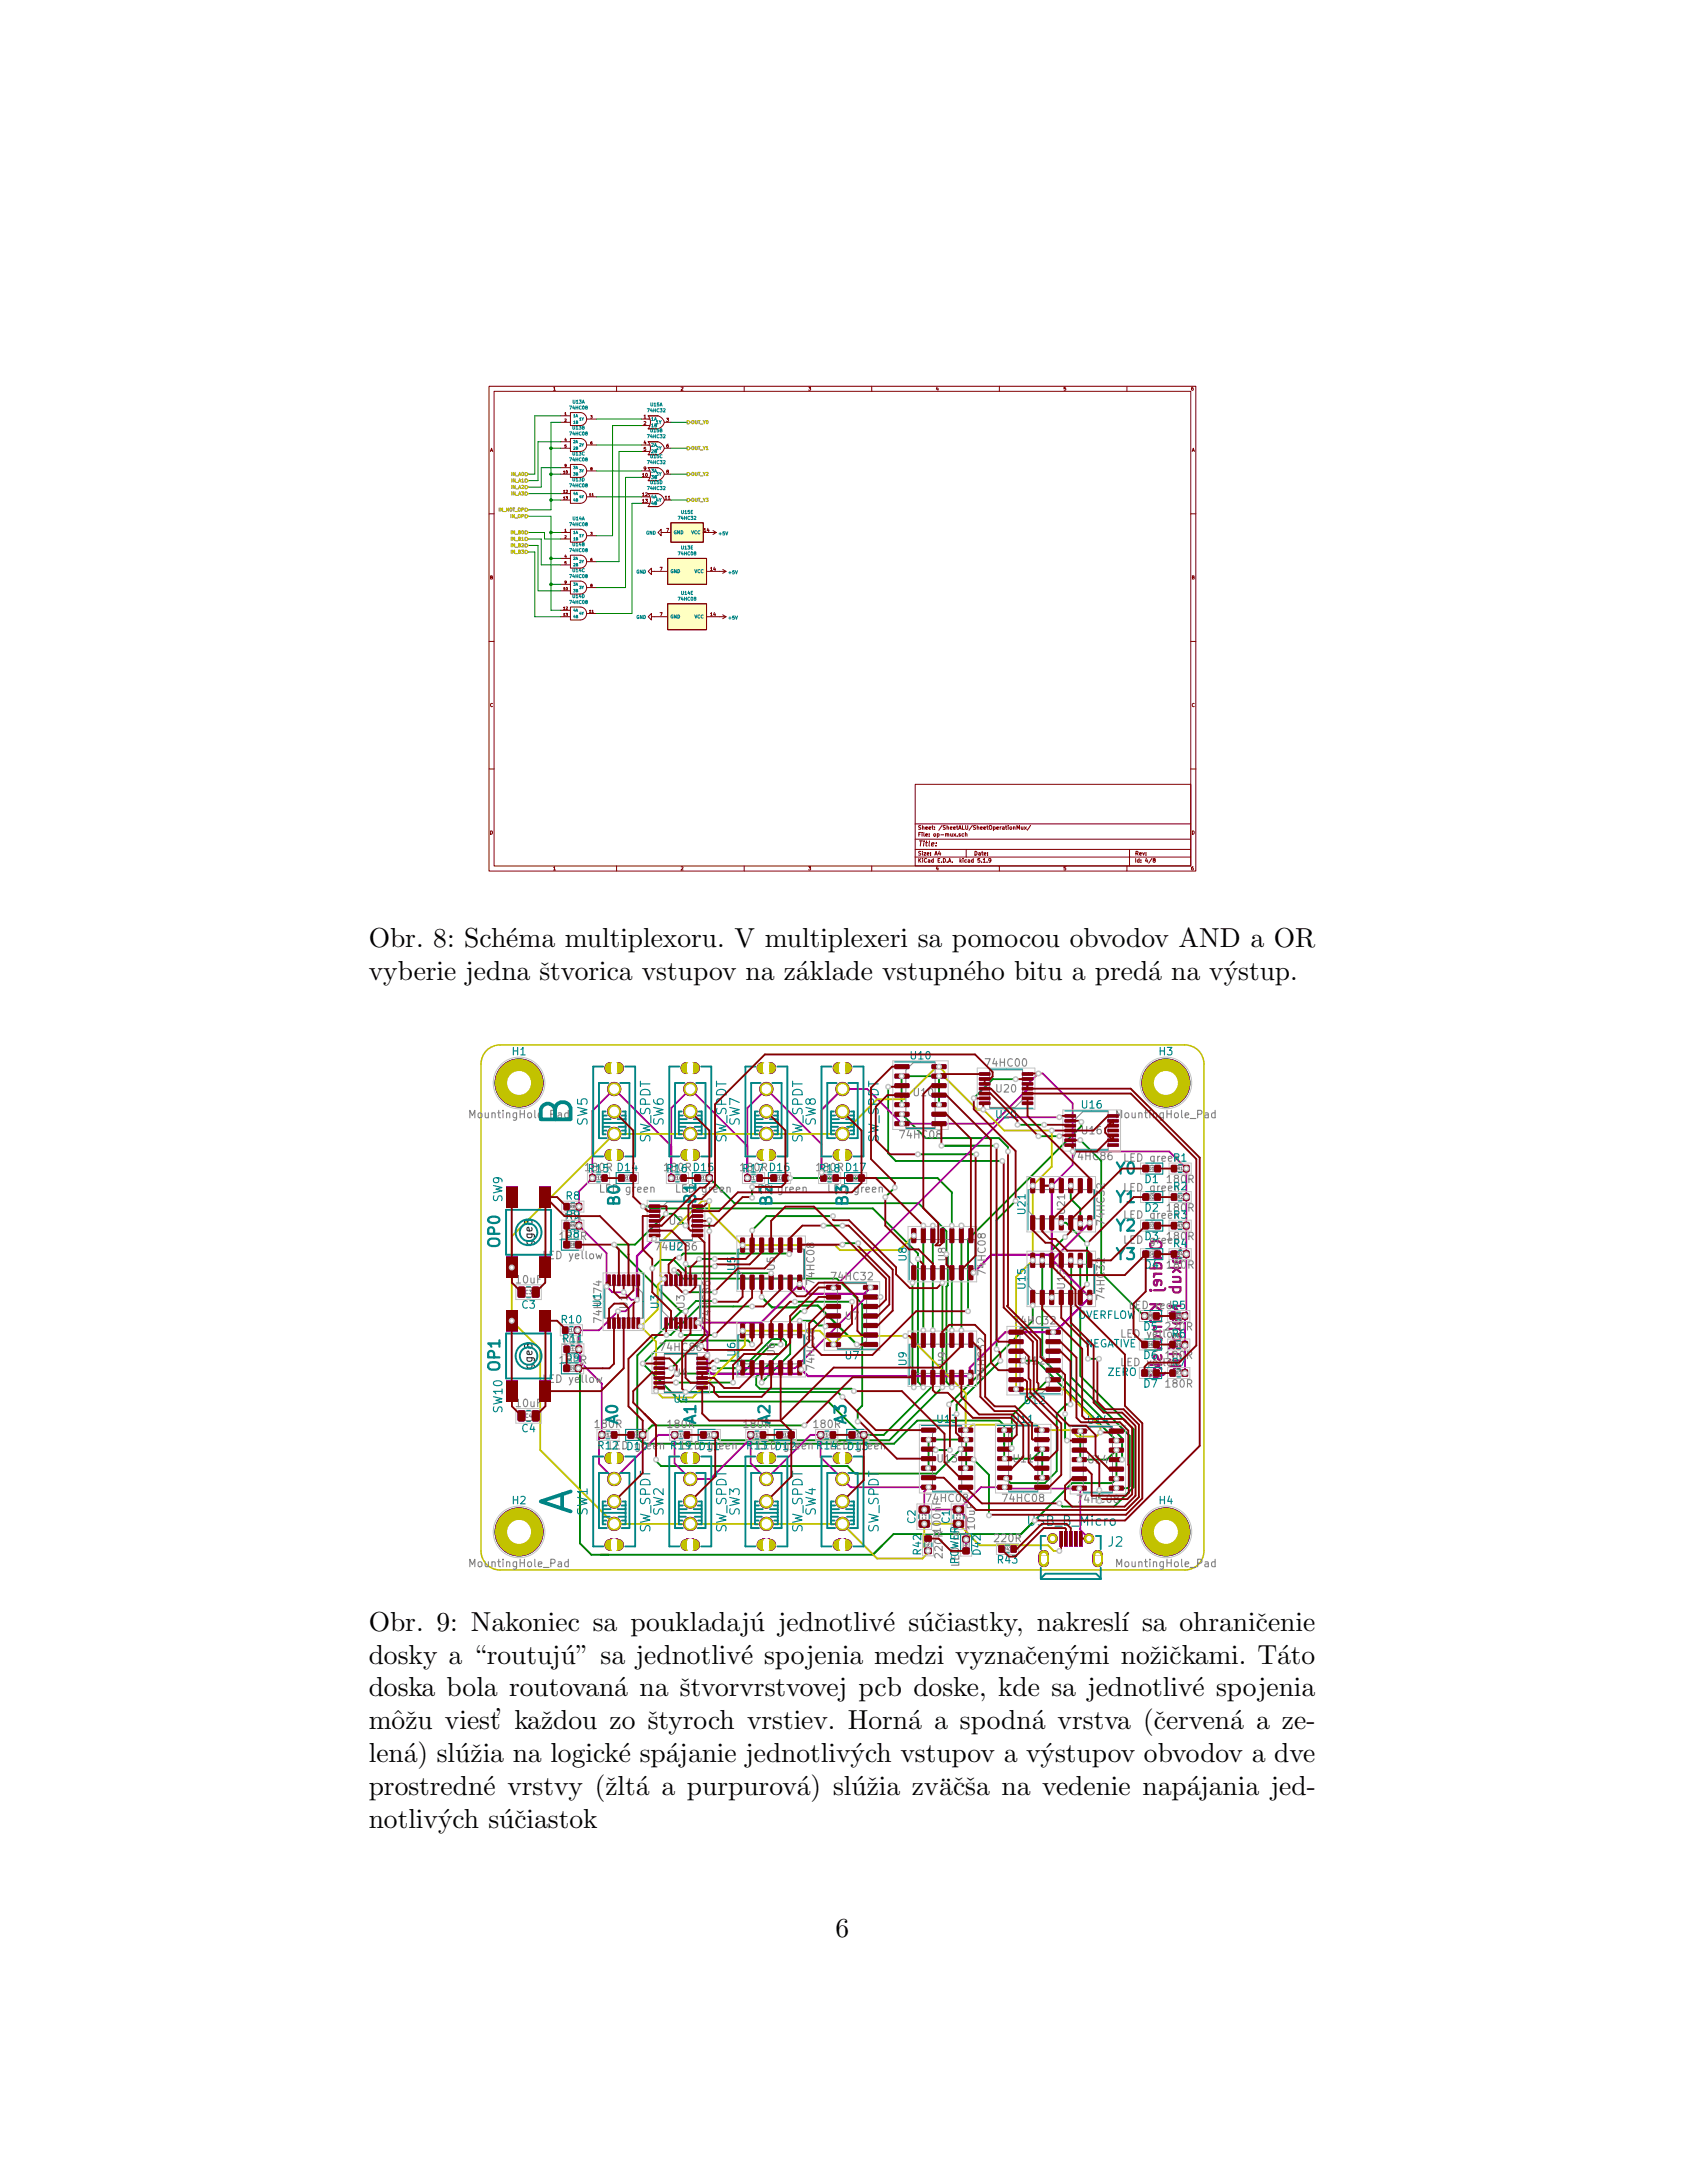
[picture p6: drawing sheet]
<svg xmlns="http://www.w3.org/2000/svg" width="216mm" height="279mm" viewBox="0 0 216 279" stroke-linecap="round" stroke-linejoin="round" font-family="sans-serif">
<defs><g id="words">
<g font-size="3.5">
<text x="47.2" y="121.2">Obr. 8: Sch´</text>
<text x="47.2" y="125.4">vyberie jedna ˇstvorica vstupov na z´</text>
<text x="64.8" y="121.2">ema multiplexoru. V multiplexeri sa pomocou obvodov AND a OR</text>
<text x="101.9" y="125.4">aklade vstupn´</text>
<text x="123.3" y="125.4">eho bitu a pred´</text>
<text x="147" y="125.4">a na v´</text>
<text x="156.6" y="125.4">ystup.</text>
<text x="47.2" y="208.7">Obr. 9: Nakoniec sa poukladaj´</text>
<text x="96" y="208.7">u jednotliv´</text>
<text x="113" y="208.7">e s´ciastky, nakresl´ı sa ohraniˇ</text>
<text x="117.6" y="208.7">uˇ</text>
<text x="160.7" y="208.7">cenie</text>
<text x="47.2" y="212.9">dosky a “routuj´</text>
<text x="71.8" y="212.9">u” sa jednotliv´</text>
<text x="94.8" y="212.9">e spojenia medzi vyznaˇ</text>
<text x="131.2" y="212.9">cen´</text>
<text x="136.3" y="212.9">ymi noˇ ckami. T´</text>
<text x="147.1" y="212.9">ziˇ</text>
<text x="163.5" y="212.9">ato</text>
<text x="47.2" y="217.1">doska bola routovan´</text>
<text x="47.2" y="221.3">mˆzu viest’ kaˇ</text>
<text x="50.1" y="221.3">oˇ</text>
<text x="69.2" y="221.3">zdou zo ˇstyroch vrstiev. Horn´</text>
<text x="78.6" y="217.1">a na ˇstvorvrstvovej pcb doske, kde sa jednotliv´</text>
<text x="116.2" y="221.3">a a spodn´</text>
<text x="132" y="221.3">a vrstva (ˇ</text>
<text x="147.7" y="221.3">cerven´</text>
<text x="152.6" y="217.1">e spojenia</text>
<text x="157.4" y="221.3">a a ze-</text>
<text x="47.2" y="225.6">len´</text>
<text x="51.7" y="225.6">a) sl´zia na logick´</text>
<text x="58.3" y="225.6">uˇ</text>
<text x="79.2" y="225.6">e sp´</text>
<text x="85.2" y="225.6">ajanie jednotliv´</text>
<text x="108.9" y="225.6">ych vstupov a v´</text>
<text x="133.2" y="225.6">ystupov obvodov a dve</text>
<text x="47.2" y="229.8">prostredn´</text>
<text x="61.9" y="229.8">e vrstvy (ˇ a a purpurov´</text>
<text x="77.5" y="229.8">zlt´</text>
<text x="102" y="229.8">a) sl´zia zv¨cˇsa na vedenie nap´</text>
<text x="109" y="229.8">uˇ</text>
<text x="120.2" y="229.8">aˇ</text>
<text x="151.9" y="229.8">ajania jed-</text>
<text x="47.2" y="234">notliv´</text>
<text x="56.1" y="234">ych s´ciastok</text>
<text x="63.9" y="234">uˇ</text>
<text x="106.9" y="247.9">6</text>
</g>
<text font-size=".9" fill="#840000" x="117.4" y="108.3">Title:</text>
<g font-size=".7" fill="#840000">
<text x="117.4" y="107.1">File: op-mux.sch</text>
<text x="117.4" y="106.2">Sheet: /SheetALU/SheetOperationMux/</text>
<text x="117.4" y="110.4">KiCad E.D.A. kicad 5.1.9</text>
<text x="117.4" y="109.5">Size: A4</text>
<text x="124.6" y="109.5">Date:</text>
<text x="145.2" y="109.5">Rev:</text>
<text x="145.2" y="110.4">Id: 4/8</text>
</g>
<g font-size=".6" fill="#840000">
<text x="70.7" y="50">1</text>
<text x="82.4" y="53.6">1</text>
<text x="85.3" y="54">3</text>
<text x="87.1" y="50">2</text>
<text x="103.4" y="50">3</text>
<text x="119.7" y="50">4</text>
<text x="136.1" y="50">5</text>
<text x="152.4" y="50">6</text>
<text x="62.7" y="57.8">A</text>
<text x="82.4" y="54.4">2</text>
<text x="82.4" y="56.9">4</text>
<text x="82.4" y="57.7">5</text>
<text x="85.3" y="57.3">6</text>
<text x="152.5" y="57.8">A</text>
<text x="82.2" y="61">10</text>
<text x="82.2" y="63.5">12</text>
<text x="82.2" y="64.3">13</text>
<text x="82.4" y="60.2">9</text>
<text x="85.1" y="63.9">11</text>
<text x="85.3" y="60.6">8</text>
<text x="85.3" y="68.1">7</text>
<text x="90.1" y="68.1">14</text>
<text x="62.7" y="74.1">B</text>
<text x="84.5" y="73">7</text>
<text x="90.9" y="73">14</text>
<text x="152.5" y="74.1">B</text>
<text x="84.5" y="78.9">7</text>
<text x="90.9" y="78.9">14</text>
<text x="62.7" y="90.5">C</text>
<text x="152.5" y="90.5">C</text>
<text x="62.7" y="106.8">D</text>
<text x="152.5" y="106.8">D</text>
<text x="70.7" y="111.4">1</text>
<text x="87.1" y="111.4">2</text>
<text x="103.4" y="111.4">3</text>
<text x="119.7" y="111.4">4</text>
<text x="136.1" y="111.4">5</text>
<text x="152.4" y="111.4">6</text>
</g>
<g font-size=".6" fill="#008484">
<text x="73" y="52.4">74HC08</text>
<text x="73.3" y="51.6">U13A</text>
<text x="82.9" y="52.7">74HC32</text>
<text x="83.3" y="52">U15A</text>
<text x="83.3" y="53.8">1A</text>
<text x="73" y="59">74HC08</text>
<text x="73" y="55.7">74HC08</text>
<text x="73.3" y="58.3">U13C</text>
<text x="73.3" y="55">U13B</text>
<text x="82.9" y="56.1">74HC32</text>
<text x="82.9" y="59.4">74HC32</text>
<text x="83.3" y="55.3">U15B</text>
<text x="83.3" y="58.6">U15C</text>
<text x="83.3" y="54.7">1B</text>
<text x="83.3" y="57.2">2A</text>
<text x="83.3" y="58">2B</text>
<text x="84" y="54.3">1Y</text>
<text x="84" y="57.6">2Y</text>
<text x="73" y="62.4">74HC08</text>
<text x="73.3" y="61.6">U13D</text>
<text x="82.9" y="62.7">74HC32</text>
<text x="83.3" y="61.9">U15D</text>
<text x="83.3" y="61.3">3B</text>
<text x="83.3" y="60.5">3A</text>
<text x="83.3" y="63.8">4A</text>
<text x="83.3" y="64.6">4B</text>
<text x="84" y="60.9">3Y</text>
<text x="84" y="64.2">4Y</text>
<text x="87.2" y="65.8">U15E</text>
<text x="73" y="70.6">74HC08</text>
<text x="73" y="67.3">74HC08</text>
<text x="73.3" y="69.9">U14B</text>
<text x="73.3" y="66.6">U14A</text>
<text x="82.7" y="68.4">GND</text>
<text x="86.2" y="68.4">GND</text>
<text x="86.9" y="71.1">74HC08</text>
<text x="86.9" y="66.5">74HC32</text>
<text x="87.2" y="70.3">U13E</text>
<text x="88.5" y="68.4">VCC</text>
<text x="92" y="68.5">+5V</text>
<text x="73" y="77.3">74HC08</text>
<text x="73" y="74">74HC08</text>
<text x="73.3" y="76.5">U14D</text>
<text x="73.3" y="73.2">U14C</text>
<text x="81.4" y="73.4">GND</text>
<text x="85.8" y="73.3">GND</text>
<text x="86.9" y="76.9">74HC08</text>
<text x="87.2" y="76.1">U14E</text>
<text x="88.9" y="73.3">VCC</text>
<text x="93.3" y="73.5">+5V</text>
<text x="81.4" y="79.2">GND</text>
<text x="85.8" y="79.1">GND</text>
<text x="88.9" y="79.1">VCC</text>
<text x="93.3" y="79.3">+5V</text>
</g>
<g font-size=".6" fill="#848400">
<text x="88.4" y="57.6">OUT_Y1</text>
<text x="88.4" y="54.3">OUT_Y0</text>
<text x="63.8" y="65.5">IN_NOT_OP</text>
<text x="65.5" y="61.7">IN_A1</text>
<text x="65.5" y="60.9">IN_A0</text>
<text x="65.5" y="62.6">IN_A2</text>
<text x="65.5" y="63.4">IN_A3</text>
<text x="88.4" y="60.9">OUT_Y2</text>
<text x="88.4" y="64.2">OUT_Y3</text>
<text x="65.4" y="66.3">IN_OP</text>
<text x="65.5" y="68.4">IN_B0</text>
<text x="65.5" y="69.2">IN_B1</text>
<text x="65.5" y="70">IN_B2</text>
<text x="65.5" y="70.8">IN_B3</text>
</g>
<g font-size=".5" fill="#840000">
<text x="72.3" y="53.1">1</text>
<text x="72.3" y="54">2</text>
<text x="75.6" y="53.6">3</text>
<text x="72.3" y="59.8">9</text>
<text x="72.3" y="56.5">4</text>
<text x="72.3" y="57.3">5</text>
<text x="75.6" y="56.9">6</text>
<text x="72.1" y="63.1">12</text>
<text x="72.1" y="63.9">13</text>
<text x="72.1" y="60.6">10</text>
<text x="75.4" y="63.5">11</text>
<text x="75.6" y="60.2">8</text>
<text x="72.3" y="71.4">4</text>
<text x="72.3" y="68.1">1</text>
<text x="72.3" y="68.9">2</text>
<text x="75.6" y="71.8">6</text>
<text x="75.6" y="68.5">3</text>
<text x="72.1" y="75.5">10</text>
<text x="72.3" y="74.7">9</text>
<text x="72.3" y="72.2">5</text>
<text x="75.6" y="75.1">8</text>
<text x="72.1" y="78">12</text>
<text x="72.1" y="78.9">13</text>
<text x="75.4" y="78.4">11</text>
</g>
<g font-size=".5" fill="#008484">
<text x="73.3" y="53.4">1A</text>
<text x="74.2" y="53.8">1Y</text>
<text x="73.3" y="56.7">2A</text>
<text x="73.3" y="57.5">2B</text>
<text x="73.3" y="54.2">1B</text>
<text x="74.2" y="57.1">2Y</text>
<text x="73.3" y="63.3">4A</text>
<text x="73.3" y="64.2">4B</text>
<text x="73.3" y="60.9">3B</text>
<text x="73.3" y="60">3A</text>
<text x="74.2" y="63.8">4Y</text>
<text x="74.2" y="60.4">3Y</text>
<text x="73.3" y="71.6">2A</text>
<text x="73.3" y="68.3">1A</text>
<text x="73.3" y="69.1">1B</text>
<text x="74.2" y="68.7">1Y</text>
<text x="73.3" y="75.8">3B</text>
<text x="73.3" y="75">3A</text>
<text x="73.3" y="72.5">2B</text>
<text x="74.2" y="75.4">3Y</text>
<text x="74.2" y="72.1">2Y</text>
<text x="73.3" y="78.3">4A</text>
<text x="73.3" y="79.1">4B</text>
<text x="74.2" y="78.7">4Y</text>
</g>
</g></defs>
<g fill="none" stroke="#840000" stroke-width=".13">
<path d="M62.6 49.4h90.4v62.1h-90.4zM63.2 50.1h89.2v60.7h-89.2zM71.8 53.2h1.2M71.8 54.1h1.2M71.8 56.5h1.2M71.8 57.4h1.2M71.8 59.9h1.2M73 59.4h1.2a.83 .83 0 0 1 .9 .9 .83 .83 0 0 1-.9 .8h-1.2zM73 56.1h1.2a.83 .83 0 0 1 .9 .9 .83 .83 0 0 1-.9 .8h-1.2zM73 52.8h1.2a.83 .83 0 0 1 .9 .8 .83 .83 0 0 1-.9 .9h-1.2zM75.1 53.6h1.2M75.1 57h1.2"/>
<path d="M78.9 49.4v.7M82.1 54.5h1.1M82.1 53.6h1.1M82.1 57.8h1.1M82.1 57h1.1M83 53.2l1.4 .1a.75 .75 0 0 1 .6 .6 .75 .75 0 0 1-.4 .7l-.4 .3h-1.2a1.31 1.31 0 0 0 0-1.7M83 56.5l1.4 .1a.75 .75 0 0 1 .6 .6 .75 .75 0 0 1-.4 .8l-.4 .2h-1.2a1.31 1.31 0 0 0 0-1.7zM85 54.1h.9M85 57.4h.9M95.2 49.4v.7M111.6 49.4v.7M127.9 49.4v.7"/>
<path d="M144.2 49.4v.7M62.6 65.8h.6M71.8 60.7h1.2M71.8 63.2h1.2M71.8 78.1h1.2M71.8 78.9h1.2M71.8 75.6h1.2M71.8 74.8h1.2M71.8 71.5h1.2M71.8 72.3h1.2M71.8 68.2h1.2M71.8 69h1.2"/>
<path d="M71.8 64h1.2M73 77.7h1.2a.83 .83 0 0 1 .9 .8 .83 .83 0 0 1-.9 .9h-1.2zM73 74.4h1.2a.83 .83 0 0 1 .9 .8 .83 .83 0 0 1-.9 .8h-1.2zM73 71.1h1.2a.83 .83 0 0 1 .9 .8 .83 .83 0 0 1-.9 .8h-1.2zM73 67.7h1.2a.83 .83 0 0 1 .9 .9 .83 .83 0 0 1-.9 .8h-1.2zM73 62.8h1.2a.83 .83 0 0 1 .9 .8 .83 .83 0 0 1-.9 .8h-1.2zM75.1 60.3h1.2M75.1 63.6h1.2M75.1 78.5h1.2M75.1 75.2h1.2M75.1 71.9h1.2M75.1 68.6h1.2"/>
<path d="M82.1 60.3h1.1M83 61.5a1.31 1.31 0 0 0 0-1.6h1.4a.75 .75 0 0 1 .6 .6 .75 .75 0 0 1-.4 .8l-.4 .2h-1.2M83 63.2h1.4a.75 .75 0 0 1 .6 .6 .75 .75 0 0 1-.4 .8l-.4 .2h-1.2a1.31 1.31 0 0 0 0-1.6zM83 61.1h.2M83 64.4h.2M83 63.6h.2M83.4 73.1v-.4l-.4 .4 .4 .4v-.4h2M83.4 78.9v-.4l-.4 .4 .4 .5v-.5h2M84.6 68.2v-.5l-.4 .5 .4 .4v-.4h1.3M85 60.7h.9M85.4 71.5h5v3.3h-5zM85.4 77.3h5v3.3h-5z"/>
<path d="M85.9 66.9h4.1v2.5h-4.1zM90.4 73.1h2.5M90.4 78.9h2.5M90.8 68.2h.9M91.3 67.9l.4 .3M91.7 68.2l-.4 .2M92.5 72.9l.4 .2M92.5 78.7l.4 .2M92.9 73.1l-.4 .3M92.9 78.9l-.4 .3M152.4 65.8h.6M62.6 82.1h.6"/>
<path d="M62.6 98.4h.6M152.4 82.1h.6M152.4 98.4h.6M78.9 110.8v.7M95.2 110.8v.7M111.6 110.8v.7M117.1 100.4h35.3v10.4h-35.3zM117.1 109.7h35.3M117.1 108.7h35.3M117.1 107.4h35.3M117.1 105.4h35.3M120.2 108.9l-.1 .4h.3"/>
<path d="M120.3 109.1v.4M122.9 106.7l-.2 .1 .2 .1v.1h-.2M123.3 106.7l-.2 .1v.2h.2M123.6 106.7h.1l.1 .3M123.6 106.5v.5M123.7 108.7v1M125.4 109.9h-.2l-.1 .2h.3v.2h-.3M125.6 110.3v.1M125.8 110l.2-.1v.5M125.8 110.4h.3M126.3 110.3v.1M126.8 110.1l-.1 .1h-.1v-.3h.1l.1 .1-.1 .3-.1 .1"/>
<path d="M127.9 110.8v.7M129.7 105.9h.2v.3M129.7 105.8v.4M130.1 106.2v-.5l.2 .3 .2-.3v.5M130.7 105.8v.3h.2M130.9 105.8v.4M131.1 105.8l.3 .4M131.4 105.8l-.3 .4M131.9 105.6l-.4 .7M144.2 110.8v.7M144.6 108.7v2.1M147.4 109.9l-.4 .6"/>
<path d="M147.7 110.1l-.1-.1 .1-.1h.1v.1a.19 .19 0 0 0-.2 .1 .19 .19 0 0 0 0 .2h.2v-.2"/>
</g>
<g fill="#ffffc2" stroke="#ffffc2" stroke-width=".13">
<path d="M83 54.9h1.2z"/>
<path d="M83 53.2h1.2z"/>
<path d="M83 58.2h1.2z"/>
<path d="M83 56.5h1.2z"/>
<path d="M83 61.5h1.2z"/>
<path d="M83 59.9h1.2z"/>
<path d="M83 64.8h1.2z"/>
<path d="M83 63.2h1.2z"/>
<path d="M85.4 71.5h5v3.3h-5z"/>
<path d="M85.4 77.3h5v3.3h-5z"/>
<path d="M85.9 66.9h4.1v2.5h-4.1z"/>
</g>
<g fill="none" stroke="#008400" stroke-width=".13">
<path d="M70.5 57.4h1.3M71.8 54.1h-1.3v11.1h-2.9M71.8 53.2h-3.4v7.5h-.8M71.8 56.5h-2.9v5h-1.3M71.8 59.9h-2.5v2.4h-1.7M76.3 57h5.8M76.3 53.6h5.8M82.1 54.5h-3.7v14.1h-2.1M82.1 57.8h-2.9v14.1h-2.9M85.9 54.1h2M85.9 57.4h2M67.6 66.1h2.9v12h1.3"/>
<path d="M67.6 68.2h2.1v.8h2.1M67.6 70.6h.8v8.3h3.4M67.6 69.8h1.3v5.8h2.9M67.6 69h1.7v3.3h2.5M67.6 63.2h4.2M70.5 71.5h1.3M70.5 74.8h1.3M70.5 68.2h1.3M70.5 60.7h1.3M70.5 64h1.3M76.3 63.6h5.8M76.3 60.3h5.8"/>
<path d="M82.1 61.1h-2v14.1h-3.8M82.1 64.4h-1.2v14.1h-4.6M85.9 60.7h2M85.9 64h2"/>
</g>
<g fill="none" stroke="#848400" stroke-width=".13">
<path d="M87.9 57.2h.2l.2 .2-.2 .2h-.2zM87.9 53.8h.2l.2 .3-.2 .2h-.2zM67.2 61.3h.2l.2 .2-.2 .2h-.2zM67.2 60.5h.2l.2 .2-.2 .2h-.2zM67.2 62.1h.2l.2 .2-.2 .3h-.2zM67.2 63h.2l.2 .2-.2 .2h-.2zM67.2 67.9h.2l.2 .3-.2 .2h-.2zM67.2 68.8h.2l.2 .2-.2 .2h-.2zM67.2 69.6h.2l.2 .2-.2 .2h-.2zM67.2 70.4h.2l.2 .2-.2 .2h-.2zM67.2 65.9h.2l.2 .2-.2 .2h-.2zM67.2 65h.2l.2 .2-.2 .3h-.2z"/>
<path d="M87.9 60.5h.2l.2 .2-.2 .2h-.2zM87.9 63.8h.2l.2 .2-.2 .2h-.2z"/>
</g>
<g fill="#008400" stroke="#008400" stroke-width=".13">
<circle cx="70.5" cy="68.2" r=".17"/>
<circle cx="70.5" cy="57.4" r=".17"/>
<circle cx="70.5" cy="60.7" r=".17"/>
<circle cx="70.5" cy="64" r=".17"/>
<circle cx="70.5" cy="74.8" r=".17"/>
<circle cx="70.5" cy="71.5" r=".17"/>
</g>
<path d="M59.3 133.6h97v68.6h-97z" fill="#fff"/>
<g fill="none" stroke="#840084" stroke-width=".29">
<path d="M147.4 158.9a.97 .97 0 0 1 1.2 .3 .48 .48 0 0 1-.4 .6h-.5a.48 .48 0 0 1-.5-.3 .48 .48 0 0 1 .2-.6zM151.1 159.7a.46 .46 0 0 1-.4 .6h-1.1M147.2 165.1h.1v.1l-.1-.1h.1M147.2 168.4h1.2l.2 .2M147.2 169.1h.1v.1l-.1-.1h.1M147.2 162.3h1.4M147.2 166.9h1.4M147.2 174.7h1.4M147.3 176l-.2 .2M147.7 172.3l.9 .3-.9 .4M147.7 160.4h.9M147.7 163h.9"/>
<path d="M147.7 169.1h.9M147.7 169.8h.9M147.7 175.7l.9 .3M147.7 162.3v-.4l.3-.2h.4l.2 .1v.1v.4M147.8 160.4a.36 .36 0 0 0 .1 .6h.7M147.8 169.8a.36 .36 0 0 0 .1 .6h.7M147.8 171.1l.6-.1a.39 .39 0 0 1 .3 .4 .39 .39 0 0 1-.3 .4h-.4a.39 .39 0 0 1-.3-.3 .39 .39 0 0 1 .1-.4zM147.8 167.1l.8 .7M148 163l-.3 .2v.2M148 166.9l-.8 .9M148.1 174.8l.5 .4M148.2 163.8l-.2 .7h-.3v-.4l.2-.3 .7 .1v.2v.4"/>
<path d="M148.2 174.7l-.5 .5M148.6 173.4v.2v.4h-.2h-.2l-.1-.5-.1-.1-.3 .1v.1v.4M149.1 164.9l-.1 .2h-.1h-1.2M149.1 175.7l-.1 .2-1.3 .5M149.6 172.1l.2 .2-.2 .3M149.6 170.1h1.3l.2 .2M149.6 173.3h1.3l.1 .1 .1 .2M149.6 162.3h1.5M149.6 164.7h1.5M149.6 174.8h1.5M149.8 174l-.2 .3M150.1 163.4l.9 .1a.39 .39 0 0 1-.1 .6"/>
<path d="M150.1 164.1h1M150.1 173.1v.5M150.1 174.1h1M150.2 161l-.1 .1 .1 .4 .9 .1M150.2 164.7l-.1 .4 .3 .3h.4l.2-.1 .1-.2-.1-.4M150.2 168.8l-.1 .1 .1 .4 .9 .1M150.3 170.8h.5a.39 .39 0 0 1 .3 .3 .39 .39 0 0 1-.3 .4h-.4a.39 .39 0 0 1-.3-.3 .39 .39 0 0 1 .2-.4zM150.5 161.6v-.5a.28 .28 0 0 1 .3-.2 .28 .28 0 0 1 .3 .2l-.1 .5M150.5 169.4v-.5a.28 .28 0 0 1 .3-.2 .28 .28 0 0 1 .3 .2l-.1 .5M150.5 162.4l.6 .4M150.5 174.9l.6 .5M150.7 162.3l-.6 .5"/>
<path d="M150.7 174.8l-.6 .6M151 172.1l.1 .1-.1 .4-.1 .1-.2-.1-.2-.5h-.1h-.2l-.1 .2 .1 .3M151.1 167.1h-1.5l1.1 .5-1.1 .5h1.5"/>
</g>
<g fill="#00c2c2">
<path d="M107.8 147.3l.5-.2v.7v-.7a.72 .72 0 0 1 .7 .9 .72 .72 0 0 1-1.1 .4 .72 .72 0 0 1-.1-1.1z"/>
<path d="M106.9 147.3l.4-.2v1.4a.72 .72 0 0 1-.6-.4 .72 .72 0 0 1 .2-.8z"/>
<path d="M107.3 147.1h1v1.4h-1z"/>
<path d="M107.8 136.1l.5-.1v.7v-.7a.72 .72 0 0 1 .7 .9 .72 .72 0 0 1-1.1 .4 .72 .72 0 0 1-.1-1.2z"/>
<path d="M106.9 136.1l.4-.1v1.4a.72 .72 0 0 1-.6-.5 .72 .72 0 0 1 .2-.8z"/>
<path d="M107.3 136h1v1.4h-1z"/>
<path d="M98.1 147.3l.5-.2v.7v-.7a.72 .72 0 0 1 .6 .9 .72 .72 0 0 1-1 .4 .72 .72 0 0 1-.1-1.1z"/>
<path d="M97.1 147.3l.5-.2v1.4a.72 .72 0 0 1-.7-.4 .72 .72 0 0 1 .2-.8z"/>
<path d="M97.6 147.1h1v1.4h-1z"/>
<path d="M98.1 136.1l.5-.1v.7v-.7a.72 .72 0 0 1 .6 .9 .72 .72 0 0 1-1 .4 .72 .72 0 0 1-.1-1.2z"/>
<path d="M97.1 136.1l.5-.1v1.4a.72 .72 0 0 1-.7-.5 .72 .72 0 0 1 .2-.8z"/>
<path d="M97.6 136h1v1.4h-1z"/>
<path d="M88.4 147.3l.4-.2v.7v-.7a.72 .72 0 0 1 .7 .9 .72 .72 0 0 1-1.1 .4 .72 .72 0 0 1 0-1.1z"/>
<path d="M87.4 147.3l.5-.2v1.4a.72 .72 0 0 1-.7-.4 .72 .72 0 0 1 .2-.8z"/>
<path d="M87.9 147.1h.9v1.4h-.9z"/>
<path d="M88.4 136.1l.4-.1v.7v-.7a.72 .72 0 0 1 .7 .9 .72 .72 0 0 1-1.1 .4 .72 .72 0 0 1 0-1.2z"/>
<path d="M87.4 136.1l.5-.1v1.4a.72 .72 0 0 1-.7-.5 .72 .72 0 0 1 .2-.8z"/>
<path d="M87.9 136h.9v1.4h-.9z"/>
<path d="M78.6 147.3l.5-.2v.7v-.7a.72 .72 0 0 1 .7 .9 .72 .72 0 0 1-1.1 .4 .72 .72 0 0 1-.1-1.1z"/>
<path d="M77.7 147.3l.4-.2v1.4a.72 .72 0 0 1-.7-.4 .72 .72 0 0 1 .3-.8z"/>
<path d="M78.1 147.1h1v1.4h-1z"/>
<path d="M78.6 136.1l.5-.1v.7v-.7a.72 .72 0 0 1 .7 .9 .72 .72 0 0 1-1.1 .4 .72 .72 0 0 1-.1-1.2z"/>
<path d="M77.7 136.1l.4-.1v1.4a.72 .72 0 0 1-.7-.5 .72 .72 0 0 1 .3-.8z"/>
<path d="M78.1 136h1v1.4h-1z"/>
<path d="M107.8 197.2l.5-.2v.7v-.7a.72 .72 0 0 1 .7 .9 .72 .72 0 0 1-1.1 .4 .72 .72 0 0 1-.1-1.1z"/>
<path d="M106.9 197.2l.4-.2v1.4a.72 .72 0 0 1-.6-.4 .72 .72 0 0 1 .2-.8z"/>
<path d="M107.3 197h1v1.4h-1z"/>
<path d="M107.8 186.1l.5-.2v.7v-.7a.72 .72 0 0 1 .7 .9 .72 .72 0 0 1-1.1 .4 .72 .72 0 0 1-.1-1.1z"/>
<path d="M106.9 186.1l.4-.2v1.4a.72 .72 0 0 1-.6-.4 .72 .72 0 0 1 .2-.8z"/>
<path d="M107.3 185.9h1v1.4h-1z"/>
<path d="M98.1 197.2l.5-.2v.7v-.7a.72 .72 0 0 1 .6 .9 .72 .72 0 0 1-1 .4 .72 .72 0 0 1-.1-1.1z"/>
<path d="M97.1 197.2l.5-.2v1.4a.72 .72 0 0 1-.7-.4 .72 .72 0 0 1 .2-.8z"/>
<path d="M97.6 197h1v1.4h-1z"/>
<path d="M98.1 186.1l.5-.2v.7v-.7a.72 .72 0 0 1 .6 .9 .72 .72 0 0 1-1 .4 .72 .72 0 0 1-.1-1.1z"/>
<path d="M97.1 186.1l.5-.2v1.4a.72 .72 0 0 1-.7-.4 .72 .72 0 0 1 .2-.8z"/>
<path d="M97.6 185.9h1v1.4h-1z"/>
<path d="M88.4 197.2l.4-.2v.7v-.7a.72 .72 0 0 1 .7 .9 .72 .72 0 0 1-1.1 .4 .72 .72 0 0 1 0-1.1z"/>
<path d="M87.4 197.2l.5-.2v1.4a.72 .72 0 0 1-.7-.4 .72 .72 0 0 1 .2-.8z"/>
<path d="M87.9 197h.9v1.4h-.9z"/>
<path d="M88.4 186.1l.4-.2v.7v-.7a.72 .72 0 0 1 .7 .9 .72 .72 0 0 1-1.1 .4 .72 .72 0 0 1 0-1.1z"/>
<path d="M87.4 186.1l.5-.2v1.4a.72 .72 0 0 1-.7-.4 .72 .72 0 0 1 .2-.8z"/>
<path d="M87.9 185.9h.9v1.4h-.9z"/>
<path d="M78.6 197.2l.5-.2v.7v-.7a.72 .72 0 0 1 .7 .9 .72 .72 0 0 1-1.1 .4 .72 .72 0 0 1-.1-1.1z"/>
<path d="M77.7 197.2l.4-.2v1.4a.72 .72 0 0 1-.7-.4 .72 .72 0 0 1 .3-.8z"/>
<path d="M78.1 197h1v1.4h-1z"/>
<path d="M78.6 186.1l.5-.2v.7v-.7a.72 .72 0 0 1 .7 .9 .72 .72 0 0 1-1.1 .4 .72 .72 0 0 1-.1-1.1z"/>
<path d="M77.7 186.1l.4-.2v1.4a.72 .72 0 0 1-.7-.4 .72 .72 0 0 1 .3-.8z"/>
<path d="M78.1 185.9h1v1.4h-1z"/>
<path d="M140 198.6a.62 .62 0 0 1 .7-.1 .62 .62 0 0 1 .4 .5h-1.2z"/>
<path d="M139.9 199.9h1.2a.62 .62 0 0 1-.6 .6 .62 .62 0 0 1-.6-.6z"/>
<path d="M139.9 199h1.2v.9h-1.2z"/>
<path d="M133.1 198.6a.62 .62 0 0 1 .7-.1 .62 .62 0 0 1 .4 .5h-1.2z"/>
<path d="M133 199.9h1.2a.62 .62 0 0 1-.6 .6 .62 .62 0 0 1-.6-.6z"/>
<path d="M133 199h1.2v.9h-1.2z"/>
<circle cx="107.8" cy="145.1" r=".86"/>
<circle cx="107.8" cy="142.3" r=".86"/>
<circle cx="107.8" cy="139.4" r=".86"/>
<circle cx="98.1" cy="145.1" r=".86"/>
<circle cx="98.1" cy="142.3" r=".86"/>
<circle cx="98.1" cy="139.4" r=".86"/>
<circle cx="88.3" cy="145.1" r=".86"/>
<circle cx="88.3" cy="142.3" r=".86"/>
<circle cx="88.3" cy="139.4" r=".86"/>
<circle cx="78.6" cy="145.1" r=".86"/>
<circle cx="78.6" cy="142.3" r=".86"/>
<circle cx="78.6" cy="139.4" r=".86"/>
<circle cx="107.8" cy="195" r=".86"/>
<circle cx="107.8" cy="192.2" r=".86"/>
<circle cx="107.8" cy="189.3" r=".86"/>
<circle cx="98.1" cy="195" r=".86"/>
<circle cx="98.1" cy="192.2" r=".86"/>
<circle cx="98.1" cy="189.3" r=".86"/>
<circle cx="88.3" cy="195" r=".86"/>
<circle cx="88.3" cy="192.2" r=".86"/>
<circle cx="88.3" cy="189.3" r=".86"/>
<circle cx="78.6" cy="195" r=".86"/>
<circle cx="78.6" cy="192.2" r=".86"/>
<circle cx="78.6" cy="189.3" r=".86"/>
<circle cx="134.7" cy="196.9" r=".62"/>
<circle cx="139.4" cy="196.9" r=".62"/>
</g>
<g fill="#848400">
<path d="M107.8 147.2l.5-.1v.7v-.7a.77 .77 0 0 1 .7 .9 .77 .77 0 0 1-1.1 .5 .77 .77 0 0 1-.1-1.3z"/>
<path d="M106.8 147.2l.5-.1v1.5a.77 .77 0 0 1-.7-.5 .77 .77 0 0 1 .2-.9z"/>
<path d="M107.3 147.1h1v1.5h-1z"/>
<path d="M107.8 136.1l.5-.2v.8v-.8a.77 .77 0 0 1 .7 1 .77 .77 0 0 1-1.1 .4 .77 .77 0 0 1-.1-1.2z"/>
<path d="M106.8 136.1l.5-.2v1.6a.77 .77 0 0 1-.7-.5 .77 .77 0 0 1 .2-.9z"/>
<path d="M107.3 135.9h1v1.6h-1z"/>
<path d="M98.1 147.2l.5-.1v.7v-.7a.77 .77 0 0 1 .7 .9 .77 .77 0 0 1-1.2 .5 .77 .77 0 0 1 0-1.3z"/>
<path d="M97.1 147.2l.5-.1v1.5a.77 .77 0 0 1-.7-.5 .77 .77 0 0 1 .2-.9z"/>
<path d="M97.6 147.1h1v1.5h-1z"/>
<path d="M98.1 136.1l.5-.2v.8v-.8a.77 .77 0 0 1 .7 1 .77 .77 0 0 1-1.2 .4 .77 .77 0 0 1 0-1.2z"/>
<path d="M97.1 136.1l.5-.2v1.6a.77 .77 0 0 1-.7-.5 .77 .77 0 0 1 .2-.9z"/>
<path d="M97.6 135.9h1v1.6h-1z"/>
<path d="M88.3 147.2l.5-.1v.7v-.7a.77 .77 0 0 1 .8 .9 .77 .77 0 0 1-1.2 .5 .77 .77 0 0 1-.1-1.3z"/>
<path d="M87.4 147.2l.5-.1v1.5a.77 .77 0 0 1-.8-.5 .77 .77 0 0 1 .3-.9z"/>
<path d="M87.9 147.1h.9v1.5h-.9z"/>
<path d="M88.3 136.1l.5-.2v.8v-.8a.77 .77 0 0 1 .8 1 .77 .77 0 0 1-1.2 .4 .77 .77 0 0 1-.1-1.2z"/>
<path d="M87.4 136.1l.5-.2v1.6a.77 .77 0 0 1-.8-.5 .77 .77 0 0 1 .3-.9z"/>
<path d="M87.9 135.9h.9v1.6h-.9z"/>
<path d="M78.6 147.2l.5-.1v.7v-.7a.77 .77 0 0 1 .7 .9 .77 .77 0 0 1-1.1 .5 .77 .77 0 0 1-.1-1.3z"/>
<path d="M77.6 147.2l.5-.1v1.5a.77 .77 0 0 1-.7-.5 .77 .77 0 0 1 .2-.9z"/>
<path d="M78.1 147.1h1v1.5h-1z"/>
<path d="M78.6 136.1l.5-.2v.8v-.8a.77 .77 0 0 1 .7 1 .77 .77 0 0 1-1.1 .4 .77 .77 0 0 1-.1-1.2z"/>
<path d="M77.6 136.1l.5-.2v1.6a.77 .77 0 0 1-.7-.5 .77 .77 0 0 1 .2-.9z"/>
<path d="M78.1 135.9h1v1.6h-1z"/>
<path d="M107.8 197.1l.5-.1v.7v-.7a.77 .77 0 0 1 .7 1 .77 .77 0 0 1-1.1 .4 .77 .77 0 0 1-.1-1.3z"/>
<path d="M106.8 197.1l.5-.1v1.5a.77 .77 0 0 1-.7-.5 .77 .77 0 0 1 .2-.9z"/>
<path d="M107.3 197h1v1.5h-1z"/>
<path d="M107.8 186l.5-.2v.8v-.8a.77 .77 0 0 1 .7 1 .77 .77 0 0 1-1.1 .5 .77 .77 0 0 1-.1-1.3z"/>
<path d="M106.8 186l.5-.2v1.6a.77 .77 0 0 1-.7-.5 .77 .77 0 0 1 .2-.9z"/>
<path d="M107.3 185.8h1v1.6h-1z"/>
<path d="M98.1 197.1l.5-.1v.7v-.7a.77 .77 0 0 1 .7 1 .77 .77 0 0 1-1.2 .4 .77 .77 0 0 1 0-1.3z"/>
<path d="M97.1 197.1l.5-.1v1.5a.77 .77 0 0 1-.7-.5 .77 .77 0 0 1 .2-.9z"/>
<path d="M97.6 197h1v1.5h-1z"/>
<path d="M98.1 186l.5-.2v.8v-.8a.77 .77 0 0 1 .7 1 .77 .77 0 0 1-1.2 .5 .77 .77 0 0 1 0-1.3z"/>
<path d="M97.1 186l.5-.2v1.6a.77 .77 0 0 1-.7-.5 .77 .77 0 0 1 .2-.9z"/>
<path d="M97.6 185.8h1v1.6h-1z"/>
<path d="M88.3 197.1l.5-.1v.7v-.7a.77 .77 0 0 1 .8 1 .77 .77 0 0 1-1.2 .4 .77 .77 0 0 1-.1-1.3z"/>
<path d="M87.4 197.1l.5-.1v1.5a.77 .77 0 0 1-.8-.5 .77 .77 0 0 1 .3-.9z"/>
<path d="M87.9 197h.9v1.5h-.9z"/>
<path d="M88.3 186l.5-.2v.8v-.8a.77 .77 0 0 1 .8 1 .77 .77 0 0 1-1.2 .5 .77 .77 0 0 1-.1-1.3z"/>
<path d="M87.4 186l.5-.2v1.6a.77 .77 0 0 1-.8-.5 .77 .77 0 0 1 .3-.9z"/>
<path d="M87.9 185.8h.9v1.6h-.9z"/>
<path d="M78.6 197.1l.5-.1v.7v-.7a.77 .77 0 0 1 .7 1 .77 .77 0 0 1-1.1 .4 .77 .77 0 0 1-.1-1.3z"/>
<path d="M77.6 197.1l.5-.1v1.5a.77 .77 0 0 1-.7-.5 .77 .77 0 0 1 .2-.9z"/>
<path d="M78.1 197h1v1.5h-1z"/>
<path d="M78.6 186l.5-.2v.8v-.8a.77 .77 0 0 1 .7 1 .77 .77 0 0 1-1.1 .5 .77 .77 0 0 1-.1-1.3z"/>
<path d="M77.6 186l.5-.2v1.6a.77 .77 0 0 1-.7-.5 .77 .77 0 0 1 .2-.9z"/>
<path d="M78.1 185.8h1v1.6h-1z"/>
<path d="M140 198.6a.67 .67 0 0 1 .7-.2 .67 .67 0 0 1 .5 .6h-1.4z"/>
<path d="M139.8 199.9h1.4a.67 .67 0 0 1-.7 .7 .67 .67 0 0 1-.7-.7z"/>
<path d="M139.8 199h1.4v.9h-1.4z"/>
<path d="M133.1 198.6a.67 .67 0 0 1 .7-.2 .67 .67 0 0 1 .5 .6h-1.4z"/>
<path d="M132.9 199.9h1.4a.67 .67 0 0 1-.7 .7 .67 .67 0 0 1-.7-.7z"/>
<path d="M132.9 199h1.4v.9h-1.4z"/>
<circle cx="107.8" cy="145.1" r=".91"/>
<circle cx="107.8" cy="142.3" r=".91"/>
<circle cx="107.8" cy="139.4" r=".91"/>
<circle cx="98.1" cy="145.1" r=".91"/>
<circle cx="98.1" cy="142.3" r=".91"/>
<circle cx="98.1" cy="139.4" r=".91"/>
<circle cx="88.3" cy="145.1" r=".91"/>
<circle cx="88.3" cy="142.3" r=".91"/>
<circle cx="88.3" cy="139.4" r=".91"/>
<circle cx="78.6" cy="145.1" r=".91"/>
<circle cx="78.6" cy="142.3" r=".91"/>
<circle cx="78.6" cy="139.4" r=".91"/>
<circle cx="107.8" cy="195" r=".91"/>
<circle cx="107.8" cy="192.2" r=".91"/>
<circle cx="107.8" cy="189.3" r=".91"/>
<circle cx="98.1" cy="195" r=".91"/>
<circle cx="98.1" cy="192.2" r=".91"/>
<circle cx="98.1" cy="189.3" r=".91"/>
<circle cx="88.3" cy="195" r=".91"/>
<circle cx="88.3" cy="192.2" r=".91"/>
<circle cx="88.3" cy="189.3" r=".91"/>
<circle cx="78.6" cy="195" r=".91"/>
<circle cx="78.6" cy="192.2" r=".91"/>
<circle cx="78.6" cy="189.3" r=".91"/>
<circle cx="66.4" cy="196.1" r="3.1"/>
<circle cx="66.4" cy="138.6" r="3.1"/>
<circle cx="134.7" cy="196.9" r=".67"/>
<circle cx="139.4" cy="196.9" r=".67"/>
<circle cx="149.2" cy="196.1" r="3.1"/>
<circle cx="149.2" cy="138.6" r="3.1"/>
</g>
<g fill="none" stroke="#008400" stroke-width=".24">
<path d="M113.7 139.1v8.5l.9 1h13.7M130 138.1h-2.9l-2.5 2.5M82.3 154.4h.7l.2 .3h28.5l5.8 5.7v16.5l.7 .7M87.7 156.9l-1.5-1.5h-1l-3.9 3.9h-2.7l8.5 8.5h.6l1.4-1.3h2.4M90.8 156.2v1.4M90.8 150.8l3.2 3.2h23.5l3.6 3.6v2.9l.2 .2v3.8l-.2 .2v12.2l.7 .7M96.3 151.9v1.4M101.1 150.8h18.9l1.8 1.8v17.7M105.4 156.9h2.4M106.6 155.7h-8.5l-1.8 1.8M109.8 159.1h-1.8l-.2 .2M114.5 152l-1.2 1.2"/>
<path d="M115.4 141.4v-3.7h4.8v3.7M115.4 142.6l3.1 3.1h9.3l1.2 1.1v.6M117.5 147.7h7.4M118.2 156.9v13.4M119.4 156.9v20.5l-6.3 6.2h-2.8l-4.3-4.2h-18.9l-4.8-4.9 2.9-2.9h10.5l.6 .5M120.5 146.6h7M123 156.9v13.4M130 153.7l-2.5 2.4v16.6M130.2 144h3.4M132.9 145.4h2.7M135.8 156.5h.6l2.7 2.7v5.2M136.3 158.3l-1.7 1.7v6.1"/>
<path d="M137 151.8v1.7l1.3 1.2v1.9M138.3 145.9l2.6 2.7v14.4l5.6 5.4M138.4 143.6v.5l-14.5 14.5v9.2M74 175.1l.2 .2v22.2l1.5 1.5h36l2.7-2.7h16.3M83.5 162.3l1.1-1.1h1.6l1.7 1.8h10.8M86.3 162.6l1.1 1h19.7l3.2 3.3v13l-.5 .6v1.4M86.5 177h7.3M87.2 167.8l-5.6 5.7v10.5l.8 .8h32l3-3h10.5l.6 .6v4.3h3.7l1.2-1.2v3.6M87.7 178.2h19.5l.6 .6M87.7 165.4h3.8M87.7 161.8l.4 .3h3.4M89.5 161.1h2"/>
<path d="M89.7 172.3h-.9l-2.9 2.8M91.4 175.1h3.1M91.5 170.9h-4.4M91.7 174.2h4.3l2.8-2.8h1.4l.4 .4v.6l-3.8 3.8v1.1l.4 .4h11.8l.3 .3M94 175.1h.1M96.3 167.2h-6.8l-3.7 3.7h-.5M99.9 172.1h-1.2l-3.7 3.7h-8.4M101 160.5l-.1-.1h-13.4l-.6 .6M101.7 166.6h7.3M102.3 169h1.9l.6 .6h.7l.1 .2M103 167.8h-.6l-1.3 1.3v4.2l-3.6 3.7M116.8 164.2v13.2l.1 .2"/>
<path d="M120.6 164.2v13.4l-6.8 6.7h-21.7l-.7-.7M128 174.2l-5.6 5.6v1.2M130.9 174.2h1.8l10.2 10.2M132.2 167.1v1.9l-10.7 10.8M133.4 161.3v12.6l10.2 10.2v2.7M134.1 176.6l-4.6 4.6v4.2M137 179.8h-.5l-1.3 1.2v7.3l-1.5 1.5h-4.4l-.5-.6v-.2M137 161.3l.1 15 7.5 7.5v6.4l-.3 .3h-1.4M138.3 161.5v14.6l6.8 6.8v7.4l-2.5 2.5h-6.6l-.4-.4M139.2 173.9h1.5M103 182.4h-19.5l-1.2 1.2M118.8 184.3h4.8v3.6"/>
<path d="M118.8 184.3v3.6M119.7 185.6h1.9M123 185.5l-3.2 3.1h-10.4l-.9-1h-23.9l-.7-.7 .1-.1M124.6 186.8l2 2v5.2M136.3 181v3.1l.2 .3M138.3 183.2v3.5l-.2 .1h3.6l1.2-1.2v3.6l-.6 .6h-5.1l-6.7 6.8M140.7 190.7v1.4"/>
</g>
<path d="M97.5 166l1.3 1.3h3.3l.2-.2h2.4l4.9 5" fill="none" stroke="#008400" stroke-width=".29"/>
<path d="M85.9 146.7l-7.3-7.3-2.8 2.8v8.6l-1.7 1.7v4.4l3.5 3.5v4.3l.8 .7h1.4l1 1h.7l-1.4 1.4h-1l-2.4 2.5h-2.8l.2 .1v2.3l.1 .1v1.5l2.8 2.8v6.5l-.3 .4v3.3l1.9 2 5.6-5.7h2.1v3.7l2 2h2.6l5.2-5.2M95.6 146.7l-7.3-7.3-2.4 2.4v9M105.1 146.4l-7-7-2.5 2.4v9M105.1 150.1v-8l2.7-2.7h3.2l4.4 4.4h11.7l4.3-4.3v-.6l1.5-1.5h.5l3.9 3.8v7.9l-2.7 2.7M135.6 143h-7.1l-21.8 21.9M137.3 147.4h12.3l2.2 2.2v18.6l-.2 .2v7.3M112.7 166h-1.8l-9.2 9.1h-7.2M96.1 183.6v3.7l2 2 5.6-5.7h1.3v2.9l3.9 3.8h9.9l-.5 .6v2.3h4.4l2.8-2.9h3.1l.1 .2h9.4l.2 .1v5.2l1.1 1.1" fill="none" stroke="#c200c2" stroke-width=".24"/>
<path d="M83.7 158.6l-2.2 2.2v5.6M134.6 151.8v9.4M139.5 156.5l-4.7 4.7M134.6 161.2l4.9 4.9-4.5 4.4h-6.3l-4.6 4.6v1h-20.7l-.8-.8-.6 .5h-11l-.5-.5v-4.8l-1.2-1.2h8.1l4.9-5 1.3 1.3h7l.8-.8M134.6 161.2h.2M134.8 161.2l-.6-.6h-7.3l-2.3 2.3M122.7 193.2l.9 1v3.8" fill="none" stroke="#c200c2" stroke-width=".29"/>
<path d="M116.9 158.1l-1.8 1.9h-7.6l-.6-.6h-11.9l-4.2-4.3v-1.4h-.9l-5.4 5.3v4.3l.4 .4-.7 .8v3.1l-2.2 2.2 2 1.9v6.3l.8 .9h3.9l6.6-6.7v-1.6l-.3-.3h9.9l1.8 1.8 1.1-1.1h8.5l7.3 7.3v4.7h.2l.7-.7h8.1l.7 .7h3.8l.8 .9h2.4l.5-.6v-.8l-4.7-4.7h-6.1v-14.4l2.2-2.1v-9.5l2.4-2.5v-4.6h-6.1l-2.7-2.7h-.7l-4.2-4.2v-.6l-.7-.7h-.3l-4.2 4.2h-3.4l-4.5 4.4h-29.2l-13.1 13.1v10.8l3.6 3.7v12.9l9.5 9.4h29.2l4.4 4.5h5.8l.8-.8v-.2l-.5-.5v-3h4.4M122.7 195h.1M122.7 195l2.6 2.8h8.8l.7 .7h.8" fill="none" stroke="#c2c200" stroke-width=".24"/>
<path d="M62.3 134.5a2.43 2.43 0 0 1 1.7-.8h87.6a2.44 2.44 0 0 1 2.5 2.5v62.3a2.43 2.43 0 0 1-2.5 2.4h-87.6a2.43 2.43 0 0 1-2.4-2.4v-62.3a2.44 2.44 0 0 1 .7-1.7z" fill="none" stroke="#c2c200" stroke-width=".19"/>
<g fill="none" stroke="#000084" stroke-width=".14">
<path d="M67.4 158.8h.8l.2 .2v.2M67.4 157.9h.8l.2 .2v.3M67.5 158.8l-.1 .3 .2 .2 .4-.1v-.4M67.5 157.9l-.1 .3 .2 .2 .4-.1v-.4M67.5 156.4l.2-.2h.3l.1 .2-.1 .2-.3 .1-.1-.1-.2-.4h-.1l-.1 .1-.1 .2 .1 .2h.1l.2-.2M68 157.1l.1 .3-.2 .1h-.4v-.4h.2l.1 .4M67.4 174.6h.8l.2 .2v.3M67.4 173.8h.8l.2 .2v.2M67.5 174.6l-.1 .3 .2 .2 .4-.1v-.4M67.5 173.8l-.1 .2 .2 .2 .4-.1v-.3M67.5 172.2l.2-.2h.3l.1 .2-.1 .3h-.3h-.1l-.2-.5h-.1l-.1 .1-.1 .3 .1 .1h.1l.2-.1M68 173l.1 .2-.2 .2-.4-.1v-.3l.2-.1 .1 .5"/>
<circle cx="66.4" cy="138.6" r="3.1"/>
<circle cx="149.2" cy="138.6" r="3.1"/>
<circle cx="66.4" cy="196.1" r="3.1"/>
<circle cx="149.2" cy="196.1" r="3.1"/>
</g>
<g fill="none" stroke="#848484" stroke-width=".13">
<path d="M115.9 137l1-1h2.8v8.3h-3.8zM126.6 136.9h4.3v3.9l-1 .9h-3.3zM72.5 154h1.6v.8h-1.6zM72.5 156.5h1.6v.8h-1.6zM72.8 158.9h1.2v.8h-1.5v-.5zM73 159.1a.19 .19 0 0 1 .2 .2 .19 .19 0 0 1-.2 .2zM73 156.9l.2-.1v-.1h-.2v.3M73 154.4h.2v-.1l-.2-.1v.4M73.1 156.9l.1 .1M73.1 154.4l.1 .2M73.4 159.3v-.2h.1l.1 .1-.2 .1v.2l.2-.1-.1-.1M73.5 154.4l-.1-.1 .2-.1v.2l-.2 .1 .1 .1 .1-.1-.1-.1"/>
<path d="M73.6 156.8l-.2 .1v-.2h.2v.3h-.2M75.8 150.4h1.6v.8h-1.6zM76.1 150.8h.2v-.2h-.2v.4M76.2 150.8l.1 .2M76.5 150.7l.1-.1v.4M76.5 151h.2M77.1 150.6h-.2v.2l.1-.1 .1 .2h-.2M79.5 150.7l.3-.3h1.2v.8h-1.5zM79.8 150.6a.19 .19 0 0 1 .2 .2 .19 .19 0 0 1-.2 .2zM80.2 150.7l.1-.1v.4M80.2 151h.2M80.6 150.6l-.1 .2h.3"/>
<path d="M80.7 150.7v.3M85.4 153.9h3.2v4.8h-4.2v-3.9zM85.9 150.4h1.6v.8h-1.6zM86.2 150.8h.2v-.2h-.2v.4M86.3 150.8l.2 .2M86.6 150.7l.1-.1v.4M86.6 151h.2M87.1 150.6l-.1 .1v.2h.2l-.1-.2-.1 .1M89.3 150.7l.2-.3h1.3v.8h-1.5zM89.6 150.6a.19 .19 0 0 1 .2 .2 .19 .19 0 0 1-.2 .2zM89.9 150.7l.1-.1v.4M89.9 151h.2"/>
<path d="M90.5 150.6h-.2v.2l.2-.1v.2h-.2M94.5 159.9h8.3v3.7h-7.3l-1-.9zM95.7 150.4h1.5v.8h-1.5zM96 150.8h.2v-.2h-.2v.4M96.1 150.8l.1 .2M96.3 150.7l.1-.1v.4M96.3 151h.3M96.7 150.6h.2l-.1 .4M99 150.7l.3-.3h1.2v.8h-1.5zM99.3 150.6a.19 .19 0 0 1 .2 .2 .19 .19 0 0 1-.2 .2zM99.7 150.7l.1-.1v.4M99.7 151h.2"/>
<path d="M100.2 150.6l-.2 .1v.2h.2v-.2l-.2 .1M105.4 150.4h1.5v.8h-1.5zM105.7 150.8h.2v-.2h-.2v.4M105.8 150.8l.1 .2M106.1 150.7l.1-.1v.4M106.1 151h.2M106.5 150.7v-.1h.1v.1l-.2 .1 .1 .2 .2-.1-.1-.2M108.7 150.7l.3-.3h1.3v.8h-1.6zM109 150.6a.19 .19 0 0 1 .3 .2 .19 .19 0 0 1-.3 .2zM109.4 150.7l.1-.1v.4M109.4 151h.2M109.7 150.6h.3l-.2 .4"/>
<path d="M116.5 158.7h8.2v3.7h-7.3l-.9-.9zM131.7 152.3h8.3v3.7h-7.4l-.9-.9zM137.6 143.3l1-1h3.2v4.8h-4.2zM146.6 156.5h1.5v.5l-.2 .3h-1.3zM146.6 149.2h1.5v.5l-.2 .2h-1.3zM146.6 152.8h1.5v.5l-.2 .3h-1.3zM147.1 156.7a.19 .19 0 0 1 .2 .2 .19 .19 0 0 1-.2 .1zM147.1 153a.19 .19 0 0 1 .2 .2 .19 .19 0 0 1-.2 .2zM147.1 149.4a.19 .19 0 0 1 .2 .1 .19 .19 0 0 1-.2 .2zM147.4 156.7h.3l-.1 .1h.1v.2h-.3M147.5 153h.1l.1 .1-.3 .3h.3M147.5 149.5l.1-.1v.3"/>
<path d="M147.5 149.7h.2M150.3 156.5h1.5v.8h-1.5zM150.3 149.2h1.5v.8h-1.5zM150.3 152.8h1.5v.8h-1.5zM150.8 156.9l.1-.1 .1-.1h-.2v.3M150.8 153.2h.1l.1-.2h-.2v.4M150.8 149.6l.1-.1 .1-.1h-.2v.3M150.8 156.9l.2 .1M150.8 153.2l.2 .2M150.8 149.6l.2 .1M151.1 156.7h.2l-.1 .1h.1v.2h-.2M151.1 153h.2v.1l-.2 .3h.2"/>
<path d="M151.1 149.5l.1-.1v.3M151.1 149.7h.2M66.7 164.8h1.9v1.2h-1.9zM67.6 165.2a.21 .21 0 0 0-.3 .2 .21 .21 0 0 0 .3 .2M67.7 165.1h.3l-.1 .2 .1 .1v.2h-.3M72.4 169.9h1.5v.8h-1.5zM72.5 172.3h1.6v.8h-1.6zM72.7 170.3l.1-.1 .1-.1-.2-.1v.4M72.8 170.3l.1 .1M72.8 174.7h1.2v.8h-1.5v-.5zM72.8 172.7h.2v-.2h-.2v.4M72.9 172.7l.2 .2"/>
<path d="M73 174.9a.19 .19 0 0 1 .2 .2 .19 .19 0 0 1-.2 .2zM73 170.2l.1-.2v.4M73 170.4h.2M73.2 172.6l.1-.1v.4M73.2 172.9h.2M73.4 170.1l.1-.1a.18 .18 0 0 1 .1 .2 .18 .18 0 0 1-.2 .2zM73.6 172.6l.1-.1v.4M73.6 172.9h.2M73.6 175.1h-.2v-.1h.2v.2l-.2 .1M77.4 164.5h3.9l.9 1v3.2h-4.8zM84.7 164.5h4.8v4.2h-3.8l-1-.9zM85 173.3h4.2v3.9l-.9 .9h-3.3z"/>
<path d="M94.5 170.8h8.3v3.8h-7.3l-1-1zM107.2 164.3h3.7v7.3l-.9 1h-2.8zM116.5 172h8.2v3.8h-7.3l-.9-1zM130.5 170h3.8v7.4l-1 .9h-2.8zM131.7 161.8h8.3v3.8h-7.4l-.9-1zM146.5 175.4h1.5v.4l-.3 .3h-1.2zM146.5 171.7h1.5v.5l-.3 .3h-1.2zM146.5 168h1.5v.5l-.3 .3h-1.2zM146.6 160.1h1.5v.5l-.2 .3h-1.3zM147 175.5a.19 .19 0 0 1 .2 .2 .19 .19 0 0 1-.2 .2zM147 171.9a.19 .19 0 0 1 .2 .2 .19 .19 0 0 1-.2 .2zM147 168.2a.19 .19 0 0 1 .2 .2 .19 .19 0 0 1-.2 .2z"/>
<path d="M147.1 160.3a.19 .19 0 0 1 .2 .2 .19 .19 0 0 1-.2 .2zM147.3 175.5h.3l-.2 .4M147.5 171.9l-.2 .1v.2h.2v-.2l-.2 .1M147.5 168.2h-.2v.2h.2v.2h-.2M147.6 160.3l-.1 .3h.2M147.6 160.4v.3M150.1 168h1.5v.8h-1.5zM150.1 171.7h1.5v.8h-1.5zM150.1 175.3h1.5v.8h-1.5zM150.3 160.1h1.5v.8h-1.5zM150.6 175.7h.2v-.1l-.2-.1v.4M150.6 172.1h.2v-.2h-.2v.4"/>
<path d="M150.6 168.4h.2v-.1l-.2-.1v.4M150.7 175.7l.1 .2M150.7 172.1l.1 .2M150.7 168.4l.1 .2M150.8 160.5h.1l.1-.2h-.2v.4M150.8 160.5l.2 .2M150.9 175.5h.3l-.2 .4M151.1 171.9l-.1 .1-.1 .2h.2v-.2l-.2 .1M151.1 168.2h-.1l-.1 .2h.2v.2h-.2M151.2 160.3l-.1 .3h.3M151.3 160.4v.3M66.7 180.6h1.9v1.2h-1.9z"/>
<path d="M67.6 181a.21 .21 0 0 0-.3 .2 .21 .21 0 0 0 .3 .2M67.9 180.9l-.2 .4h.3M68 181.1v.3M77 183.3h1.6v.7h-1.6zM77.3 183.6h.2v-.1l-.2-.1v.4M77.4 183.6l.2 .2M77.7 183.5l.1-.1v.4M77.7 183.8h.2M78.1 183.5l.1-.1 .1 .1-.2 .3h.2M81 183.3h1.3v.7h-1.6v-.4zM81 183.4a.19 .19 0 0 1 .3 .2 .19 .19 0 0 1-.3 .2zM81.4 183.5l.1-.1v.4"/>
<path d="M81.4 183.8h.2M81.8 183.5l.1-.1a.18 .18 0 0 1 .1 .2 .18 .18 0 0 1-.2 .2zM86.4 183.3h1.5v.7h-1.5zM86.7 183.6h.1l.1-.1-.2-.1v.4M86.7 183.6l.2 .2M87 183.5l.1-.1v.4M87 183.8h.2M87.6 183.6l-.2 .1v-.2h.2v.2l-.2 .1M90.3 183.3h1.2v.7h-1.5v-.4zM90.3 183.4a.19 .19 0 0 1 .2 .2 .19 .19 0 0 1-.2 .2zM90.7 183.5l.1-.1v.4M90.7 183.8h.2"/>
<path d="M91 183.5l.2-.1v.4M91 183.8h.3M96.1 183.3h1.5v.7h-1.5zM96.4 183.6h.2v-.1l-.2-.1v.4M96.5 183.6l.1 .2M96.8 183.5l.1-.1v.4M96.8 183.8h.2M97.1 183.4h.2l-.1 .2h.1v.2h-.2M100 183.3h1.3v.7h-1.6v-.4zM100 183.4a.19 .19 0 0 1 .3 .2 .19 .19 0 0 1-.3 .2zM100.4 183.5l.1-.1v.4M100.4 183.8h.2"/>
<path d="M100.8 183.5l.1-.1 .1 .1-.2 .3h.2M105 183.3h1.6v.7h-1.6zM105.3 183.6h.2v-.1l-.2-.1v.4M105.4 183.6l.2 .2M105.7 183.5l.1-.1v.4M105.7 183.8h.2M106.2 183.4l-.1 .3h.2M106.3 183.6v.2M109 183.6l.3-.3h1.3v.7h-1.6zM109.3 183.4a.19 .19 0 0 1 .2 .2 .19 .19 0 0 1-.2 .2zM109.7 183.5l.1-.1v.4M109.7 183.8h.2"/>
<path d="M110 183.4h.3l-.2 .2h.2v.2h-.3M117.7 193.2h1.2v1.9h-1.2zM118.1 194.2a.21 .21 0 0 0 .2 .3 .21 .21 0 0 0 .2-.3M118.4 196.9h.8v1.6h-.8zM118.5 193.7v.3l-.3-.3-.2 .1 .1 .2M118.7 197.6h.3M118.8 198.2l-.1-.2h-.1v.2h.4M118.8 197.6v.2l-.3-.1M119 197.2v.3l-.3-.3-.1 .1v.1M119 198l-.2 .1M119.3 183.5l1-1h2.8v8.3h-3.8zM122.1 193.2h1.2v1.9h-1.2z"/>
<path d="M122.5 194.2a.21 .21 0 0 0 .1 .3 .21 .21 0 0 0 .2-.3M122.9 193.9h-.5l.1 .1M122.9 193.7v.3M123.3 197h.4l.3 .3v1.2h-.7zM123.5 198.1a.2 .2 0 0 1 .2-.1 .2 .2 0 0 1 .1 .2h-.4zM123.6 197.7h.2M123.7 197.6v.2h-.3M123.8 197.3v.2l-.3-.2h-.1l.1 .2M128.2 197.9h1.5v.8h-1.5zM128.5 198.2h.2v-.1l-.2-.1v.4M128.6 198.2l.1 .2M128.9 198l-.1 .3h.3"/>
<path d="M129 198.2v.2M129.1 183.5l.9-1h2.8v8.3h-3.7zM129.2 198h.2l-.1 .2h.1v.2h-.2M139.6 182.7h2.8v8.3h-3.8v-7.4z"/>
</g>
<g fill="none" stroke="#848484" stroke-width=".14">
<path d="M66 138.1v.9M66 138.5h.5M66.5 138.1v.9M66.9 138.4l.3-.3v.9M66.9 139h.6M117 139.3v.8l.2 .1h.2l.1-.1v-.8M117.9 139.6l.3-.3v.9M118.9 139.4l.2-.1a.5 .5 0 0 1 .3 .5 .5 .5 0 0 1-.3 .4h-.2l-.1-.3zM126.1 135.5h.6l-.4 1M127.3 135.5l-.3 .6h.6M127.5 135.8v.7M127.6 138.8v.8l.2 .2 .2-.1 .1-.1v-.8"/>
<path d="M128 135.5v1M128 136h.6M128.5 138.9l.4-.1 .2 .3-.6 .7h.6M128.6 135.5v1M129.6 135.6a.45 .45 0 0 0-.7 .3 .45 .45 0 0 0 .5 .6l.2-.1M129.6 138.9l.1-.1a.51 .51 0 0 1 .3 .5 .51 .51 0 0 1-.3 .5 .64 .64 0 0 1-.1-.9zM130 135.6l.2-.1a.51 .51 0 0 1 .3 .5 .51 .51 0 0 1-.3 .5l-.2-.1-.1-.3zM131 135.6l.1-.1a.51 .51 0 0 1 .3 .5 .51 .51 0 0 1-.3 .5 .64 .64 0 0 1-.1-.9zM148.8 138.5h.5M148.8 138.1v.9M149.3 138.1v.9M149.7 138.1h.6l-.3 .3 .2 .1v.5h-.1h-.4"/>
<path d="M60.1 143.1v-1l.4 .7 .3-.7v1M61.2 142.5l.2-.1 .2 .1 .1 .4-.1 .1-.2 .1-.2-.1zM62.1 142.4v.6l.3 .1 .1-.1M62.5 142.4v.7M63 142.5l.1-.1 .2 .1 .1 .6M63 142.4v.7M63.7 142.4h.4M63.8 142.1v.8l.3 .2M64.4 142.1v.1M64.4 142.4v.7M64.8 142.5l.2-.1 .2 .1v.6M64.8 142.4v.7"/>
<path d="M66.1 142.4v.8l-.2 .2-.2-.1M66.1 142.5l-.3-.1-.1 .2v.4h.4M66.6 142.1v1M66.6 142.6h.5M67.1 142.1v1M67.6 142.5l.1-.1 .3 .1v.4l-.1 .1-.2 .1-.1-.1zM68.4 142.1v.8l.2 .2M68.9 142.7h.5l-.1-.2-.3-.1-.1 .2v.4h.4M69.5 143.2h.8M70.5 142.6h.4l.1-.2v-.2l-.1-.1h-.4v1M71.5 142.5h.3l.1 .6M71.6 158l.3-.3v1"/>
<path d="M71.6 158.7h.6M71.9 142.7h-.4l-.1 .1 .1 .3 .4-.1M72.2 155.6l.3-.3v.9M72.2 156.2h.5M72.7 142.5l-.2-.1-.2 .2 .1 .4h.3M72.7 142.1v1M72.7 158.1l-.1-.2v-.1l.1-.1 .3 .1 .1 .1v.1l-.5 .2v.1v.2l.1 .2h.2l.2-.2v-.3l-.2-.1M73.2 155.3h.1a.51 .51 0 0 1 .4 .5 .51 .51 0 0 1-.4 .4 .64 .64 0 0 1-.1-.9zM73.6 157.8l.1-.1a.51 .51 0 0 1 .3 .5 .51 .51 0 0 1-.3 .5 .63 .63 0 0 1-.1-.9zM74.1 155.3v.9M74.2 155.9l.2 .3M74.4 158.2h.5l.1-.2-.1-.2-.1-.1h-.4v1"/>
<path d="M74.4 155.6l-.3 .4M74.7 158.2l.3 .5M74.9 149.2l.3-.3v.9M74.9 149.8h.6M76 149.3l-.2-.2 .1-.1 .1-.1h.3l.1 .2-.1 .1-.4 .1-.1 .2 .1 .3h.1h.3l.1-.1v-.2l-.2-.2M76.9 151.6v1h.4M76.9 148.9h.1a.51 .51 0 0 1 .3 .5 .51 .51 0 0 1-.3 .4 .64 .64 0 0 1-.1-.9zM77.6 152.1h.4M77.7 149.4l.5-.1 .1-.1-.1-.2-.1-.1h-.4v.9M77.9 149.4l.4 .4M78.1 151.6h-.5v1h.5M78.5 151.6a.48 .48 0 0 1 .6 .5 .48 .48 0 0 1-.6 .5z"/>
<path d="M80.6 151.9v.8l-.2 .2h-.2M80.6 152l-.3-.1-.2 .2 .1 .4h.4M81.1 151.9v.7M81.3 151.9l-.2 .2M81.6 152.3l.5-.1-.1-.2-.3-.1-.1 .2 .1 .4h.3M82.4 152.3l.5-.1-.1-.2-.2-.1-.2 .2 .1 .4h.3M83.3 152l.1-.1 .3 .1v.6M83.3 151.9v.7M83.8 159h.7l-.4 1M85 159l-.2 .7h.6M85 149.2l.3-.3v.9M85 149.8h.6"/>
<path d="M85.3 159.4v.6M85.8 159v1M85.8 159.5h.5M85.8 155.7v.8l.2 .2 .2-.1 .1-.1v-.8M86.1 149.3l-.2-.2 .1-.1 .1-.1h.3l.1 .2-.1 .1-.4 .1-.1 .2v.2l.2 .1h.2l.2-.1-.1-.3-.1-.1M86.3 159v1M86.6 151.6v1h.5M86.7 155.8l.4-.1 .2 .3-.6 .7h.6M86.9 149l.2-.1a.51 .51 0 0 1 .3 .5 .51 .51 0 0 1-.3 .4h-.2v-.3zM87.3 159.1a.38 .38 0 0 0-.5 0 .38 .38 0 0 0-.1 .5 .36 .36 0 0 0 .2 .4 .36 .36 0 0 0 .4-.1M87.4 152.1h.3M87.8 149.4l.5-.1 .1-.1-.1-.2-.1-.1h-.4v.9"/>
<path d="M87.8 151.6h-.4v1h.4M87.9 159.5l-.2-.2v-.2l.2-.1 .2 .1 .1 .1v.2l-.4 .1-.1 .1v.2l.2 .2h.2l.1-.2v-.3h-.2M88 149.4l.4 .4M88.2 151.6a.48 .48 0 0 1 .6 .5 .48 .48 0 0 1-.6 .5zM89 159l-.2 .1a.64 .64 0 0 0 0 .9l.3-.1v-.3l-.1-.2h-.2l-.2 .2M90.3 151.9v.8l-.1 .2h-.3M90.3 152l-.2-.1-.2 .2 .1 .4h.3M90.8 151.9v.7M91.1 151.9l-.3 .2M91.3 152.3l.5-.1v-.2l-.3-.1-.2 .2 .1 .4h.4M92.2 152.3l.4-.1v-.2l-.3-.1-.1 .2v.4h.4M93 152l.2-.1 .2 .1v.6"/>
<path d="M93 151.9v.7M94.8 149.2l.2-.3v.9M94.8 149.8h.5M95.9 149.3l-.2-.2v-.1l.2-.1h.2l.1 .2v.1l-.4 .1-.1 .2v.2l.2 .1h.2l.1-.1v-.3l-.2-.1M96.3 151.6v1h.5M96.7 149l.1-.1a.51 .51 0 0 1 .4 .5 .51 .51 0 0 1-.4 .4h-.1l-.1-.3zM97.1 152.1h.3M97.6 149.4l.4-.1 .1-.1v-.2l-.2-.1h-.3v.9M97.6 151.6h-.5v1h.5M97.8 149.4l.3 .4M98 151.6a.48 .48 0 0 1 .5 .5 .48 .48 0 0 1-.5 .5zM100.1 151.9v.8l-.2 .2h-.2"/>
<path d="M100.1 152l-.3-.1-.2 .2 .1 .4h.4M100.5 151.9v.7M100.8 151.9l-.3 .2M101.1 152.3l.4-.1v-.2l-.3-.1-.1 .2v.4h.4M101.9 152.3l.5-.1-.1-.2-.3-.1-.1 .2 .1 .4h.3M102.8 152l.1-.1 .2 .1 .1 .6M102.8 151.9v.7M103.6 159.3l.2-.2h.2l.2 .2-.1 .3-.3 .1-.1-.1-.2-.4-.1-.1-.1 .1-.1 .3 .1 .1 .2 .1 .1-.2M104.5 149.2l.3-.3v.9M104.5 149.8h.6M105.6 149.3l-.2-.2 .1-.1 .1-.1h.3l.1 .2-.1 .1-.4 .1-.1 .2 .1 .3h.1h.3l.1-.1-.1-.3-.1-.1M106.1 151.6v1h.4"/>
<path d="M106.5 148.9h.1a.51 .51 0 0 1 .3 .5 .51 .51 0 0 1-.3 .4 .64 .64 0 0 1-.1-.9zM106.9 152.1h.3M107.3 149.4l.5-.1v-.1v-.2l-.1-.1h-.4v.9M107.3 151.6h-.4v1h.4M107.5 149.4l.3 .4M107.7 151.6a.48 .48 0 0 1 .6 .5 .48 .48 0 0 1-.6 .5zM109.8 151.9v.8l-.2 .2h-.2M109.8 152l-.3-.1-.1 .2 .1 .4h.3M110.3 151.9v.7M110.5 151.9l-.2 .2M110.8 152.3l.5-.1-.1-.2-.2-.1-.2 .2 .1 .4h.3M111.6 152.3l.5-.1v-.2l-.3-.1-.2 .2 .1 .4h.4"/>
<path d="M112.5 152l.1-.1 .3 .1v.6M112.5 151.9v.7M115.1 144.7h.7l-.4 1M116.3 144.7l-.2 .6h.6M116.5 145v.7M117.1 144.7v1M117.1 145.2h.5M117.6 144.7v1M117.9 140.2h.6M118.6 144.8a.45 .45 0 0 0-.6 .3 .45 .45 0 0 0 .4 .6l.2-.1M119.1 144.8l.1-.1a.51 .51 0 0 1 .3 .5 .51 .51 0 0 1-.3 .5 .64 .64 0 0 1-.1-.9zM120.1 145.1l-.2-.2v-.1l.2-.1 .2 .1 .1 .1v.1l-.4 .2-.1 .1v.3l.2 .1 .2-.1 .1-.1v-.3l-.2-.1"/>
<path d="M120.5 159.9l.2-.1h.2l.1 .1v.3l-.3 .1-.2-.1-.1-.4h-.1h-.2v.3l.1 .2h.1l.2-.2M125.2 158.9a.57 .57 0 0 1 .9 .2 .55 .55 0 0 1-1-.1zM125.2 159.7a.45 .45 0 0 0 .3 .7 .45 .45 0 0 0 .6-.5l-.1-.2M125.5 158.1l.2-.2h.3l.1 .2v.3h-.4h-.1l-.1-.5h-.2l-.1 .1-.1 .3 .1 .1h.2l.1-.1M135.3 154.8h.8l.1 .1v.2l-.1 .2h-.8M136.2 153.8v.6l-.6-.6-.3 .2 .1 .4M136.2 153.2h-.9l.3 .3M136.2 152.9v.6M137 147.5h.7l-.4 .9M138.2 147.4l-.2 .7h.6M138.5 147.8v.6M138.5 144.2v.7l.2 .2h.2l.2-.2v-.7"/>
<path d="M139 147.5v.9M139 147.9h.5M139.5 144.4l.3-.2v.9M139.5 145.1h.5M139.5 147.5v.9M140.4 153v-.6l.3 .3 .1-.2h.4l.1 .1-.1 .4M140.4 154.9h.9M140.4 154.3h.9M140.4 153.3a.45 .45 0 0 0 .4 .7 .45 .45 0 0 0 .5-.5l-.1-.2M140.5 147.6a.45 .45 0 0 0-.6 .3 .45 .45 0 0 0 .4 .5l.2-.1M140.7 155.4h.6M140.8 154.3v.6"/>
<path d="M140.9 144.2h-.3a.65 .65 0 0 0 0 .9l.3-.1v-.3l-.1-.2h-.2l-.2 .2M141 155.2v.6l-.7-.2M141.1 147.9l-.2-.2v-.1l.2-.1h.2l.1 .2v.1l-.4 .1-.1 .2v.2l.2 .1h.2l.1-.1v-.2l-.2-.2M141.3 156.6l-.9-.4v.6M141.3 151.5v.6l-.7-.6-.2 .2v.4M142.2 147.5h-.2a.64 .64 0 0 0 0 .9l.3-.1v-.3l-.1-.2-.3 .1-.1 .1M142.9 143.1v-1l.3 .7 .3-.7v1M144 158.2v.9h.4M144 155v.9h.4M144 151.5v.9h.4M144 147.7v.9h.4M144.1 142.5l.2-.1 .2 .2v.3l-.2 .2-.2-.1-.1-.1z"/>
<path d="M144.7 158.6h.4M144.7 155.4h.4M144.7 151.9h.4M144.7 148.1h.4M144.9 142.4v.6l.2 .1 .2-.1M145.2 158.2h-.5v.9h.5M145.2 155h-.5v.9h.5M145.2 151.5h-.5v.9h.5M145.2 147.7h-.5v.9h.5M145.3 142.4v.7M145.6 158.2a.48 .48 0 0 1 .6 .4 .48 .48 0 0 1-.6 .5zM145.6 155a.48 .48 0 0 1 .6 .5 .48 .48 0 0 1-.6 .4z"/>
<path d="M145.6 151.5a.48 .48 0 0 1 .6 .5 .48 .48 0 0 1-.6 .4zM145.6 147.7a.48 .48 0 0 1 .6 .4 .48 .48 0 0 1-.6 .5zM145.7 142.5l.2-.1 .2 .1 .1 .6M145.7 142.4v.7M146.5 142.4h.3M146.6 142.1v.8l.2 .2M147.2 142.1v.1M147.2 142.4v.7M147.6 142.5l.1-.1 .3 .1v.6M147.6 142.4v.7M147.7 158.5v.8l-.2 .1h-.2M147.7 158.5h-.3l-.2 .2 .1 .4h.4"/>
<path d="M147.7 155.3v.8l-.2 .2-.2-.1M147.7 155.3h-.3l-.2 .2 .1 .4h.4M147.7 151.8v.8l-.2 .2-.2-.1M147.7 151.8h-.3l-.2 .2 .1 .4h.4M147.7 148v.8l-.2 .1h-.2M147.7 148h-.3l-.2 .2 .1 .4h.4M148.2 148v.6M148.2 151.8v.6M148.2 155.3v.6M148.2 158.5v.6M148.4 158.5l-.2 .2M148.4 155.3l-.2 .2"/>
<path d="M148.4 151.8l-.2 .2M148.4 148l-.2 .2M148.7 158.8l.5-.1-.1-.2h-.3l-.1 .1 .1 .5h.3M148.7 155.6l.5-.1-.1-.2h-.3l-.1 .1 .1 .5h.3M148.7 152.1l.5-.1-.1-.2h-.3l-.1 .1 .1 .5h.3M148.7 148.3l.5-.1-.1-.2h-.3l-.1 .1 .1 .5h.3M148.9 142.4v.8l-.2 .2-.2-.1M148.9 142.5l-.3-.1-.2 .2 .1 .4h.4M149.3 142.6h.6M149.3 142.1v1M149.4 158l.2-.3v1M149.4 154.3l.2-.2v.9"/>
<path d="M149.4 150.7l.2-.3v1M149.4 158.7h.5M149.4 155h.5M149.4 151.4h.5M149.5 158.8l.5-.1-.1-.2h-.2l-.2 .1 .1 .5h.3M149.5 155.6l.5-.1-.1-.2h-.2l-.2 .1 .1 .5h.3M149.5 152.1l.5-.1-.1-.2h-.2l-.2 .1 .1 .5h.3M149.5 148.3l.5-.1-.1-.2h-.2l-.2 .1 .1 .5h.3M149.9 142.1v1M150.4 158.6l.1-.1h.3v.6M150.4 155.4l.1-.1h.3v.6M150.4 151.9l.1-.1h.3v.6"/>
<path d="M150.4 148.1l.1-.1h.3v.6M150.4 142.5l.2-.1 .2 .2v.3l-.2 .2-.2-.1-.1-.1zM150.4 148v.6M150.4 151.8v.6M150.4 155.3v.6M150.4 158.5v.6M150.5 158.1l-.2-.2v-.1l.2-.1 .2 .1 .1 .1v.1l-.4 .2-.1 .1v.2l.2 .2 .2-.1 .1-.1v-.3l-.2-.1M150.5 154.5l-.2-.2v-.1l.2-.1h.2l.1 .1v.2l-.4 .1-.1 .2v.1l.2 .2h.2l.1-.2v-.2l-.2-.1M150.5 150.8l-.2-.2v-.1l.2-.1 .2 .1 .1 .1v.1l-.4 .2-.1 .1v.2l.2 .2 .2-.1 .1-.1v-.3l-.2-.1M151.2 142.1v.8l.2 .2M151.3 154.2l.1-.1a.51 .51 0 0 1 .4 .4 .51 .51 0 0 1-.4 .5l-.1-.1-.1-.2zM151.3 150.5l.1-.1a.51 .51 0 0 1 .4 .5 .51 .51 0 0 1-.4 .5l-.1-.1-.1-.3z"/>
<path d="M151.3 157.8l.1-.1a.51 .51 0 0 1 .4 .5 .51 .51 0 0 1-.4 .5 .64 .64 0 0 1-.1-.9zM151.7 142.7h.4v-.2l-.3-.1-.1 .2v.4h.4M152.2 158.2h.4l.1-.2v-.2l-.2-.1h-.3v1M152.2 154.6l.4-.1 .1-.1v-.2l-.2-.1h-.3v.9M152.2 150.9h.4l.1-.2v-.2l-.2-.1h-.3v1M152.3 143.2h.7M152.4 158.2l.3 .5M152.4 154.6l.3 .4M152.4 150.9l.3 .5M153.3 142.6h.4l.1-.2v-.2l-.2-.1h-.3v1M154.2 142.5h.4v.6M154.6 142.7h-.3l-.1 .1 .1 .3 .3-.1"/>
<path d="M155.5 142.5l-.3-.1-.1 .2v.4h.4M155.5 142.1v1M66.1 179.4l.2-.3v.9M66.1 163.5l.2-.2v.9M66.1 164.2h.5M67.1 179.1h.1a.51 .51 0 0 1 .3 .5 .51 .51 0 0 1-.3 .4 .64 .64 0 0 1-.1-.9zM67.1 163.3h.1a.51 .51 0 0 1 .3 .4 .51 .51 0 0 1-.3 .5 .64 .64 0 0 1-.1-.9zM67.9 179.4l.1 .6h.2l.2-.1M67.9 163.6l.1 .6h.2l.2-.1M68.4 163.6v.6M68.4 179.4v.6M68.8 179.5h.3"/>
<path d="M68.8 163.7h.3M69.3 179.1h-.5v.9M69.3 163.3h-.5v.9M69.6 160.1v1h.5M69.6 176v.9h.5M70.4 160.6h.3M70.4 176.4h.3M70.9 160.1h-.5v1h.5M70.9 176h-.5v.9h.5M71.3 160.1a.48 .48 0 0 1 .5 .5 .48 .48 0 0 1-.5 .5zM71.3 176a.48 .48 0 0 1 .5 .5 .48 .48 0 0 1-.5 .4zM71.6 173.8l.3-.3v1"/>
<path d="M71.6 174.5h.6M72 171.4l.3-.3v1M72 172.1h.6M72.7 174l-.1-.2v-.2l.1-.1 .3 .1 .1 .1v.2l-.5 .1v.1v.2l.1 .2h.2l.2-.2v-.3h-.2M72.9 160.5l.2 .6M72.9 176.3l.2 .6M73.1 171.2v-.1a.51 .51 0 0 1 .4 .5 .51 .51 0 0 1-.4 .5 .64 .64 0 0 1 0-.9zM73.3 160.5l-.3 .8-.1 .1M73.3 176.3l-.3 .9-.1 .1M73.6 173.6l.1-.1a.51 .51 0 0 1 .3 .5 .51 .51 0 0 1-.3 .5l-.1-.1-.1-.3zM73.6 160.8l.5-.1-.1-.2h-.2l-.2 .1 .1 .5h.3M73.6 176.6l.5-.1-.1-.2h-.2l-.2 .1 .1 .5h.3"/>
<path d="M73.9 171.1v1M74 171.7l.2 .4M74.2 171.4l-.3 .4M74.4 174h.5l.1-.1-.1-.3-.1-.1h-.4v1M74.5 160.1v.9l.1 .1M74.5 176v.8l.1 .1M74.7 174l.3 .5M75 160.1v.9l.1 .1M75 176v.8l.1 .1M75.5 160.6l.1-.1 .3 .1 .1 .3-.1 .2h-.3l-.1-.1zM75.5 176.4l.1-.1 .3 .1 .1 .4-.1 .1h-.3l-.1-.1zM76 167.4h.9"/>
<path d="M76 166.8h.9M76.1 165.8a.38 .38 0 0 0 0 .5 .38 .38 0 0 0 .4 .1 .36 .36 0 0 0 .4-.2 .36 .36 0 0 0 0-.4M76.3 160.5l.2 .6 .1-.4 .2 .4 .2-.6M76.3 176.3l.2 .6 .1-.4 .2 .4 .2-.6M76.3 167.9h.6M76.3 164.1h.6M76.4 166.8v.6M76.6 167.7v.6l-.7-.2M76.6 163.9v.6l-.7-.2M76.9 169l-.9-.4v.7M76.9 165.3l-.9-.5v.7M79.3 166.8h.8l.2 .2v.2l-.2 .1h-.8"/>
<path d="M80.3 166.1h-1l.3 .3M80.3 165.8v.6M84.5 171.9h.6l-.4 1M85.6 171.9l-.2 .6h.6M85.9 172.2v.7M86.4 171.9v1M86.4 172.4h.5M86.4 175.2v.8l.2 .2h.2l.1-.2v-.8M86.6 166.8h.8l.2 .2v.2l-.2 .1h-.8M86.6 166.4v-.6l.4 .4 .1-.3h.4l.1 .1-.1 .4M86.9 171.9v1M87.6 175.2l-.2 .7h.5"/>
<path d="M87.8 175.5v.7M87.9 172a.45 .45 0 0 0-.6 .3 .45 .45 0 0 0 .4 .6l.2-.1M88.5 172.3l-.2-.2v-.1l.2-.1 .2 .1 .1 .1v.1l-.4 .2-.1 .1v.2l.2 .2h.2l.1-.2v-.3l-.1-.1M89.7 171.9l-.3 .1a.65 .65 0 0 0 0 .9l.3-.1v-.3l-.1-.2h-.2l-.2 .2M89.9 164.1l.1 .2a.64 .64 0 0 0 .9 0l-.1-.3h-.3l-.2 .2v.2l.2 .1M89.9 167.4h1M89.9 166.8h1M90 165.8a.38 .38 0 0 0 0 .5 .38 .38 0 0 0 .5 .1 .36 .36 0 0 0 .3-.2 .36 .36 0 0 0 0-.4M90.2 167.9h.7M90.3 165.1l.2-.2h.3l.1 .2-.1 .3h-.3h-.1l-.2-.5h-.1l-.1 .1-.1 .3 .1 .1h.1l.2-.1M90.4 166.8v.6M90.5 167.7v.6l-.6-.2"/>
<path d="M90.9 169l-1-.4v.7M98.2 161.9h.7l.2 .2v.2l-.2 .2h-.7M98.2 161v.5h.4l-.1-.1 .1-.3 .1-.1h.3l.1 .2-.1 .3M98.2 172.9h.7l.2 .2v.1l-.2 .2h-.7M98.2 172v.3a.63 .63 0 0 0 .9 0l-.1-.3-.3-.1-.2 .2v.2l.2 .2M103.2 162.5h1M103.2 161.9h1M103.2 173.4h1M103.2 172.9h1M103.3 171.1a.57 .57 0 0 1 .9 .2 .54 .54 0 0 1-1-.1zM103.3 160.9a.45 .45 0 0 0 .3 .7 .45 .45 0 0 0 .6-.5l-.1-.2M103.3 160.1a.52 .52 0 0 1 .9 .2 .54 .54 0 0 1-1 0z"/>
<path d="M103.3 171.9a.45 .45 0 0 0 .3 .6 .45 .45 0 0 0 .6-.4l-.1-.2M103.5 163h.7M103.5 173.9h.7M103.6 170.3l.2-.2h.2l.2 .2-.1 .3h-.3l-.1-.1-.2-.4h-.1l-.1 .1-.1 .2 .1 .2h.2l.1-.2M103.7 161.9v.6M103.7 172.9v.5M103.9 162.9v.5l-.7-.2M103.9 173.8v.6l-.7-.2M104.2 164.2l-1-.4v.6M104.2 175.1l-1-.4v.7M106.4 162.8h.6l-.4 1M107.6 162.8l-.3 .7h.6"/>
<path d="M107.8 163.2v.6M108.3 162.8v1M108.3 163.3h.5M108.3 167.9v.8l.2 .2 .3-.1 .1-.1v-.8M108.8 162.8v1M109.2 167.9h.6l-.4 1M109.8 162.9a.45 .45 0 0 0-.6 .4 .45 .45 0 0 0 .5 .5l.1-.1M110.2 162.8h.5l-.3 .4 .3 .1v.4l-.1 .1-.4-.1M111.1 162.9l.4-.1 .2 .3-.6 .7h.6M120.1 174.1h.7l.2 .2v.1l-.2 .2h-.7M120.1 160.7h.7l.2 .2v.2l-.2 .1h-.7M120.5 173.1l.2 .2-.1 .3-.1 .1-.4-.1v-.3l.1-.1a.62 .62 0 0 1 .8 .2v.2"/>
<path d="M125.1 172.8v-.6l.4 .3 .1-.3h.4l.1 .2-.1 .4M125.1 174.7h1M125.1 174.1h1M125.1 161.3h1M125.1 160.7h1M125.2 173.1a.45 .45 0 0 0 .3 .6 .45 .45 0 0 0 .6-.4l-.1-.2M125.5 175.2h.6M125.5 161.8h.6M125.6 160.7v.6M125.6 174.1v.6M125.8 175v.6l-.7-.2M125.8 161.6v.6l-.7-.2"/>
<path d="M126.1 176.4l-1-.5v.7M126.1 171.3v.6l-.7-.6-.3 .2 .1 .3M126.1 163l-1-.4v.6M129.7 168.5h.7l-.4 1M130.9 168.5l-.2 .6h.6M131.2 168.8v.7M131.2 173.6v.8l.2 .2h.2l.2-.2v-.8M131.7 168.5v1M131.7 169h.5M132.2 173.9l.3-.3v1M132.2 174.6h.5M132.2 168.5v1"/>
<path d="M133.1 173.7l.3-.1 .2 .3-.6 .7h.6M133.2 168.6a.45 .45 0 0 0-.6 .3 .45 .45 0 0 0 .4 .6l.2-.1M133.5 168.5h.6l-.3 .4 .3 .1v.4l-.2 .1-.4-.1M134.5 168.6l.4-.1 .1 .3-.6 .7h.6M135.3 164.3h.8l.1 .2v.2l-.1 .1h-.8M135.3 162.5v.5h.5l-.1-.1v-.3l.1-.1h.4v.2v.3M136.2 163.6h-.9l.3 .3M136.2 163.4v.5M140.4 162.6v-.6l.3 .3 .1-.3h.4l.1 .2-.1 .4M140.4 164.4h.9M140.4 163.9h.9M140.4 162.9a.45 .45 0 0 0 .4 .6 .45 .45 0 0 0 .5-.4l-.1-.2"/>
<path d="M140.7 164.9h.6M140.8 163.9v.5M141 164.8v.6l-.7-.2M141.3 166.1l-.9-.4v.7M141.3 161.1v.6l-.7-.6-.2 .1v.4M143.6 173.8v1h.4M143.6 170.2v.9h.4M144.4 174.3h.3M144.4 170.6h.3M144.7 166.5v1h.4M144.8 173.8h-.4v1h.4M144.8 170.2h-.4v.9h.4"/>
<path d="M145.2 173.8a.48 .48 0 0 1 .6 .5 .48 .48 0 0 1-.6 .5zM145.2 170.2a.48 .48 0 0 1 .6 .5 .48 .48 0 0 1-.6 .4zM145.4 167h.4M145.9 166.5h-.5v1h.5M146.3 166.5a.48 .48 0 0 1 .6 .5 .48 .48 0 0 1-.6 .5zM146.8 174.2l.3 .6M146.8 170.5l.3 .6M147.3 174.2l-.3 .8-.2 .1M147.3 170.5l-.3 .9-.2 .1M147.6 174.5l.5-.1-.1-.2h-.3l-.1 .1v.5h.4M147.6 170.8l.5-.1-.1-.1-.3-.1-.1 .1v.5h.4M148 166.9v.6"/>
<path d="M148.3 166.9l-.3 .1M148.5 173.8v.9l.1 .1M148.5 170.2v.8l.1 .1M148.5 167.2l.5-.1v-.2h-.3l-.2 .1 .1 .5h.4M149 173.8v.9l.1 .1M149 170.2v.8l.1 .1M149.2 176.9l.3-.3v.9M149.2 173.2l.3-.3v1M149.2 169.4l.4-.1 .1 .3-.6 .6h.6M149.2 177.5h.5M149.2 173.9h.5M149.4 161.6l.2-.2v.9"/>
<path d="M149.4 162.3h.5M149.5 174.3l.1-.1 .3 .1v.3l-.1 .2h-.2l-.1-.1zM149.5 170.6l.1-.1 .3 .1v.4l-.1 .1h-.2h-.1zM149.8 166.9h-.3l-.1 .1 .1 .5h.3M149.8 166.5v1M150.1 169.4l.4-.1 .1 .3-.5 .6h.5M150.3 174.2l.1 .6 .2-.5 .2 .5 .2-.6M150.3 170.5l.1 .6 .2-.4 .2 .4 .2-.6M150.3 177l-.2-.2v-.1l.2-.1h.3v.2v.1l-.4 .1-.1 .2v.2l.2 .1h.3v-.1v-.2l-.1-.2M150.3 173.3l-.2-.1v-.2l.2-.1 .3 .1v.1v.2l-.4 .1-.1 .1v.3l.2 .1h.2l.1-.2v-.2l-.1-.2M150.5 161.8l-.2-.2v-.1l.2-.1h.2l.1 .1v.2l-.4 .1-.1 .2v.1l.2 .2h.2l.1-.2v-.2l-.2-.1M151.1 173l.1-.1a.51 .51 0 0 1 .4 .5 .51 .51 0 0 1-.4 .5l-.1-.1-.1-.3z"/>
<path d="M151.1 169.4l.1-.1a.51 .51 0 0 1 .4 .5 .51 .51 0 0 1-.4 .4l-.1-.1-.1-.2zM151.2 176.6a.51 .51 0 0 1 .4 .5 .51 .51 0 0 1-.4 .4 .64 .64 0 0 1 0-.9zM151.3 161.4h.1a.51 .51 0 0 1 .4 .4 .51 .51 0 0 1-.4 .5 .64 .64 0 0 1-.1-.9zM152 177.1l.4-.1 .1-.1v-.2l-.2-.1h-.3v.9M152 173.4h.4l.1-.1v-.3l-.2-.1h-.3v1M152 169.8l.4-.1 .1-.1v-.2l-.2-.1h-.3v.9M152.2 161.9l.4-.1 .1-.1v-.2l-.2-.1h-.3v.9M152.2 177.1l.3 .4M152.2 173.4l.3 .5M152.2 169.8l.3 .4M152.4 161.9l.3 .4M61.2 200l.2-.1 .2 .1 .1 .3-.1 .2h-.2l-.2-.1z"/>
<path d="M62.1 199.9v.6h.3l.1-.1M62.5 199.9v.6M63 200l.1-.1h.2l.1 .6M63 199.9v.6M63.7 199.9h.4M63.8 199.6v.8l.3 .1M64.4 199.6v.1M64.4 199.9v.6M64.8 200l.2-.1h.2v.6M64.8 199.9v.6M66 195.5v1M66 196h.5"/>
<path d="M66.1 180h.5M66.1 199.9v.8l-.2 .1h-.2M66.1 199.9h-.3l-.1 .2v.4h.4M66.5 195.5v1M66.6 199.6v.9M66.9 195.6l.4-.1 .1 .1 .1 .2-.6 .7h.6M67.1 199.6v.9M67.6 200l.1-.1 .3 .1v.3l-.1 .2h-.2l-.1-.1zM68.4 199.6v.8l.2 .1M71.5 199.9h.3l.1 .6M72.7 199.9h-.2l-.2 .2 .1 .4h.3M72.7 199.6v.9"/>
<path d="M76.1 182l.3-.2v.9M76.1 182.7h.6M77.2 182.2l-.1-.2v-.2h.1h.3l.1 .1v.2l-.4 .1-.1 .1v.3l.1 .1h.3l.1-.2v-.2l-.2-.1M78.1 181.8h.1a.51 .51 0 0 1 .3 .4 .51 .51 0 0 1-.3 .5l-.1-.1-.1-.3zM78.1 184.5v1h.4M78.9 185h.3M78.9 182.3l.5-.1 .1-.1-.1-.3h-.1h-.4v.9M79.2 182.3l.3 .4M79.3 184.5h-.4v1h.4M79.7 184.5a.48 .48 0 0 1 .6 .5 .48 .48 0 0 1-.6 .5zM81.8 184.8v.8l-.2 .2-.2-.1M81.8 184.9l-.3-.1-.1 .2 .1 .4h.3"/>
<path d="M82.3 184.8v.7M82.6 184.8l-.2 .1-.1 .1M82.8 185.1l.5-.1-.1-.1-.2-.1-.2 .2 .1 .4h.3M83.6 185.1l.5-.1v-.1l-.3-.1-.2 .2 .1 .4h.4M84.5 184.9l.2-.1 .2 .1v.6M84.5 184.8v.7M85.5 182l.2-.2v.9M85.5 182.7h.5M86.6 182.2l-.2-.2v-.2h.2h.2l.1 .1v.2l-.4 .1-.1 .1v.3l.2 .1h.2l.1-.2v-.2l-.2-.1M87.4 184.5v1h.4M87.4 181.8h.1a.51 .51 0 0 1 .3 .4 .51 .51 0 0 1-.3 .5l-.1-.1-.1-.3zM88.1 185h.3"/>
<path d="M88.2 182.3l.5-.1 .1-.1-.1-.3h-.1h-.4v.9M88.5 182.3l.3 .4M88.6 184.5h-.5v1h.5M89 184.5a.48 .48 0 0 1 .5 .5 .48 .48 0 0 1-.5 .5zM91.1 184.8v.8l-.2 .2-.2-.1M91.1 184.9l-.3-.1-.2 .2 .1 .4h.4M91.6 184.8v.7M91.8 184.8l-.2 .2M92.1 185.1l.5-.1-.1-.1-.3-.1-.1 .2v.4h.4M92.9 185.1l.5-.1-.1-.1-.2-.1-.2 .2 .1 .4h.3M93.8 184.9l.1-.1 .3 .1v.6M93.8 184.8v.7"/>
<path d="M95.2 182l.3-.2v.9M95.2 182.7h.5M96.3 182.2l-.2-.2 .1-.2h.1h.3l.1 .1-.1 .2-.4 .1-.1 .1 .1 .3 .1 .1h.3l.1-.2v-.2l-.2-.1M97.1 184.5v1h.4M97.1 181.8h.2a.51 .51 0 0 1 .3 .4 .51 .51 0 0 1-.3 .5l-.2-.1-.1-.3zM97.9 185h.3M98 182.3l.4-.1 .1-.1v-.3h-.2h-.3v.9M98.2 182.3l.3 .4M98.3 184.5h-.4v1h.4M98.7 184.5a.48 .48 0 0 1 .6 .5 .48 .48 0 0 1-.6 .5zM100.8 184.8v.8l-.1 .2-.3-.1M100.8 184.9l-.2-.1-.2 .2 .1 .4h.3"/>
<path d="M101.3 184.8v.7M101.6 184.8l-.3 .2M101.8 185.1l.5-.1-.1-.1-.2-.1-.2 .2 .1 .4h.3M102.7 185.1l.4-.1v-.1l-.3-.1-.1 .2v.4h.4M103.5 184.9l.2-.1 .2 .1v.6M103.5 184.8v.7M104.1 182l.3-.2v.9M104.1 182.7h.6M105.2 182.2l-.1-.2v-.2h.1h.3l.1 .1v.2l-.5 .1v.1v.2l.1 .2h.3l.1-.2v-.2l-.2-.1M106.1 181.8h.1a.51 .51 0 0 1 .3 .4 .51 .51 0 0 1-.3 .5l-.1-.1-.1-.3zM106.4 184.5v1h.4M106.9 182.3l.5-.1 .1-.1-.1-.3h-.1h-.4v.9"/>
<path d="M107.1 185h.4M107.2 182.3l.3 .4M107.6 184.5h-.5v1h.5M108 184.5a.48 .48 0 0 1 .6 .5 .48 .48 0 0 1-.6 .5zM110.1 184.8v.8l-.2 .2-.2-.1M110.1 184.9l-.3-.1-.1 .2v.4h.4M110.6 184.8v.7M110.8 184.8l-.2 .2M111.1 185.1l.5-.1-.1-.1-.2-.1-.2 .2 .1 .4h.3M111.9 185.1l.5-.1-.1-.1-.2-.1-.2 .2 .1 .4h.3M112.8 184.9l.1-.1 .3 .1v.6M112.8 184.8v.7"/>
<path d="M118.5 191.2h.7l-.4 1M119.4 192v.5h.9M119.4 194.8a.57 .57 0 0 1 .9 .2 .54 .54 0 0 1-.9-.1zM119.4 193.9a.57 .57 0 0 1 .9 .2 .54 .54 0 0 1-.9-.1zM119.7 193.4h.6M119.7 197.1a.52 .52 0 0 1 .9 .2 .54 .54 0 0 1-1-.1zM119.7 191.2l-.2 .7h.6M119.8 192.2v.3M120 191.5v.7M120 186.2v.7l.2 .2h.2l.2-.2v-.7M120.1 196.6v-.5l-.2-.1-.2 .1-.1 .1v.4h1M120.3 195.9h-.9l.2 .3"/>
<path d="M120.3 193h-.6v.2l.1 .2M120.3 195.6v.6M120.5 191.2v1M120.5 191.7h.5M120.6 198.8v.6l-.7-.6-.2 .1-.1 .1 .1 .4M120.6 197.9v.6l-.7-.6-.3 .2 .1 .4M120.6 196l-.5 .4M121 186.4l.3-.2v.9M121 187.1h.5M121 191.2v1M121.8 199.1v.4h.9v-.4M121.8 195.2h.9"/>
<path d="M121.8 186.2h.6l-.3 .3 .3 .1v.4l-.2 .1-.4-.1M121.9 198.2a.5 .5 0 0 1 .6 0 .5 .5 0 0 1 .2 .5h-.9v-.2zM122 191.3a.45 .45 0 0 0-.6 .3 .45 .45 0 0 0 .4 .6l.2-.1M122.1 196.7l.2 .3M122.1 197h.6M122.1 195.2v.2l.2 .2 .4-.1v-.3M122.2 199.2v.3M122.5 191.3l.1-.1a.51 .51 0 0 1 .3 .5 .51 .51 0 0 1-.3 .5l-.1-.1-.1-.3zM122.7 196v.3l-.1 .1h-.5v-.4h.2l.1 .4M122.7 199.9v.4h-.9M123.5 191.6l-.2-.1v-.2l.2-.1 .2 .1 .1 .1v.1l-.4 .2-.1 .1v.3l.2 .1 .2-.1 .1-.1v-.2l-.1-.2M123.8 192.5v.5h.9"/>
<path d="M123.8 194.4a.57 .57 0 0 1 .9 .2 .55 .55 0 0 1-.9-.1zM124.1 193.4h.6M124.2 192.6v.4M124.6 193.4l.1 .1v.3h-.6M124.7 195.4h-.9l.2 .3M124.7 195.1v.6M127.3 196.5l.3-.1 .2 .2-.6 .7h.6M128.2 196.5l.4-.1 .1 .1v.1l-.6 .7h.6M128.3 191.2h.6l-.4 1M129.2 196.5l.1-.1a.51 .51 0 0 1 .4 .4 .51 .51 0 0 1-.4 .5l-.1-.1-.1-.2zM129.5 191.2l-.3 .7h.6M129.7 191.5v.7"/>
<path d="M129.8 186.2v.7l.2 .2h.1l.2-.2v-.7M130.1 196.9l.4-.1 .1-.1v-.2l-.2-.1h-.3v.9M130.2 191.7h.5M130.2 191.2v1M130.3 196.9l.3 .4M130.7 186.4l.3-.2v.9M130.7 187.1h.6M130.7 191.2v1M131.6 186.4l.3-.2v.9M131.6 187.1h.6M131.7 191.3a.45 .45 0 0 0-.6 .3 .45 .45 0 0 0 .5 .6l.1-.1M132.2 191.3l.1-.1a.51 .51 0 0 1 .4 .5 .51 .51 0 0 1-.4 .5l-.1-.1-.1-.3z"/>
<path d="M133.2 191.6l-.2-.1 .1-.2 .1-.1 .3 .1 .1 .1-.1 .1-.4 .2-.1 .1 .1 .3 .1 .1 .3-.1 .1-.1-.1-.3-.1-.1M137.8 191.4h.7l-.4 .9M139 191.3l-.2 .7h.6M139.3 191.7v.6M139.3 186.3v.8l.2 .1h.3l.1-.1v-.8M139.8 191.4v.9M139.8 191.8h.5M140.3 186.6l.3-.3v.9M140.3 187.2h.5M140.3 191.4v.9M141.3 191.4a.45 .45 0 0 0-.6 .4 .45 .45 0 0 0 .4 .5l.2-.1M141.4 186.3l-.2 .6h.6"/>
<path d="M141.6 186.6v.6M141.8 191.4h.1a.51 .51 0 0 1 .3 .4 .51 .51 0 0 1-.3 .5l-.1-.1-.1-.3zM142.8 191.8l-.2-.2v-.2h.2h.2l.1 .1v.2l-.4 .1-.1 .1v.3l.2 .1h.2l.1-.2v-.2l-.2-.1M144.1 199.9h.2l.2 .2v.2l-.2 .2h-.2l-.1-.2zM144.9 199.9v.6h.2l.2-.1M145.3 199.9v.6M145.7 200l.2-.1h.2l.1 .6M145.7 199.9v.6M146.5 199.9h.3M146.6 199.6v.8l.2 .1M147.2 199.6v.1M147.2 199.9v.6"/>
<path d="M147.6 200l.1-.1h.3v.6M147.6 199.9v.6M148.8 196h.5M148.8 195.5v1M148.9 199.9v.8l-.2 .1h-.2M148.9 199.9h-.3l-.2 .2 .1 .4h.4M149.3 195.5v1M149.3 199.6v.9M149.9 199.6v.9M150 195.5l-.3 .7h.6M150.2 195.9v.6M150.4 200l.1-.1 .3 .1v.3l-.1 .2h-.2l-.1-.1z"/>
<path d="M151.2 199.6v.8l.2 .1M154.2 199.9h.4v.6M155.5 199.9h-.3l-.1 .2v.4h.4M155.5 199.6v.9M60.1 200.5v-.9l.4 .7 .3-.7v.9M66.6 200h.5M68.9 200.2l.5-.1-.1-.2h-.3l-.1 .1v.5h.4M69.5 200.6h.8M70.5 200.1l.4-.1 .1-.1v-.2l-.1-.1h-.4v.9M71.9 200.1l-.4 .1-.1 .1 .1 .2h.4M142.9 200.5v-.9l.3 .7 .3-.7v.9M149.3 200h.6"/>
<path d="M151.7 200.2l.4-.1v-.2h-.3l-.1 .1v.5h.4M152.3 200.6h.7M153.3 200.1l.4-.1 .1-.1v-.2l-.2-.1h-.3v.9M154.6 200.1l-.3 .1-.1 .1 .1 .2h.3"/>
</g>
<g fill="none" stroke="#c2c2c2" stroke-width=".13">
<path d="M114.3 135.8h7v8.8h-7zM125.1 136.7h7.3v5.3h-7.3zM71.9 158.6h2.8v1.4h-2.8zM71.9 153.7h2.8v1.4h-2.8zM71.9 156.2h2.8v1.4h-2.8zM75.2 150.1h2.8v1.4h-2.8zM78.9 150.1h2.8v1.4h-2.8zM82.8 153.6h7.4v5.3h-7.4zM85.3 150.1h2.8v1.4h-2.8zM88.6 150.1h2.8v1.4h-2.8zM94.3 158.2h8.8v7.1h-8.8zM95 150.1h2.9v1.4h-2.9z"/>
<path d="M98.3 150.1h2.9v1.4h-2.9zM104.8 150.1h2.8v1.4h-2.8zM108.1 150.1h2.8v1.4h-2.8zM116.2 157h8.8v7.1h-8.8zM131.4 150.6h8.8v7.1h-8.8zM136 142.1h7.4v5.2h-7.4zM146 156.2h2.8v1.4h-2.8zM146 159.8h2.8v1.4h-2.8zM146 148.9h2.8v1.4h-2.8zM146 152.5h2.8v1.4h-2.8zM149.6 156.2h2.9v1.4h-2.9zM149.6 159.8h2.9v1.4h-2.9z"/>
<path d="M149.6 148.9h2.9v1.4h-2.9zM149.6 152.5h2.9v1.4h-2.9zM66 164.4h3.3v1.9h-3.3zM71.7 169.6h2.8v1.4h-2.8zM71.9 174.4h2.8v1.4h-2.8zM71.9 172h2.8v1.4h-2.8zM77.2 162.9h5.3v7.4h-5.3zM83.4 173.1h7.4v5.3h-7.4zM84.5 162.9h5.3v7.4h-5.3zM94.3 169.1h8.8v7.1h-8.8zM105.5 164h7.1v8.8h-7.1zM116.2 170.4h8.8v7.1h-8.8z"/>
<path d="M128.9 169.8h7.1v8.7h-7.1zM131.4 160.1h8.8v7.1h-8.8zM145.8 175h2.9v1.4h-2.9zM145.8 171.4h2.9v1.4h-2.9zM145.8 167.7h2.9v1.4h-2.9zM149.4 167.7h2.9v1.4h-2.9zM149.4 171.4h2.9v1.4h-2.9zM149.4 175h2.9v1.4h-2.9zM66 180.3h3.3v1.9h-3.3zM76.4 182.9h2.8v1.4h-2.8zM80.1 182.9h2.8v1.4h-2.8zM85.7 182.9h2.8v1.4h-2.8z"/>
<path d="M89.4 182.9h2.8v1.4h-2.8zM95.4 182.9h2.9v1.4h-2.9zM99.1 182.9h2.8v1.4h-2.8zM104.4 182.9h2.8v1.4h-2.8zM108.4 182.9h2.8v1.4h-2.8zM117.3 192.5h1.9v3.2h-1.9zM117.7 182.3h7.1v8.8h-7.1zM118.1 196.3h1.4v2.8h-1.4zM121.7 192.5h1.9v3.2h-1.9zM122.9 196.3h1.4v2.9h-1.4zM127.4 182.3h7.1v8.8h-7.1zM127.5 197.6h2.9v1.4h-2.9z"/>
<path d="M137 182.4h7.1v8.8h-7.1z"/>
<circle cx="66.4" cy="138.6" r="3.3"/>
<circle cx="149.2" cy="138.6" r="3.3"/>
<circle cx="66.4" cy="196.1" r="3.3"/>
<circle cx="149.2" cy="196.1" r="3.3"/>
</g>
<g fill="#840000">
<path d="M125.3 141h1.3l.1 .3-1.3 .1z"/>
<path d="M125.3 140.4h1.3l.1 .3-1.3 .1z"/>
<path d="M125.3 139.8h1.4v.3h-1.3z"/>
<path d="M125.3 139.2l1.3-.1 .1 .4h-1.3z"/>
<path d="M125.3 138.6l1.3-.1 .1 .3-1.3 .1z"/>
<path d="M125.3 137.9h1.4v.3l-1.3 .1z"/>
<path d="M125.3 137.3h1.4v.3l-1.3 .1z"/>
<path d="M130.8 137.3h1.3l.1 .3-.1 .1h-1.2z"/>
<path d="M130.8 137.9h1.3l.1 .3-.1 .1h-1.2z"/>
<path d="M130.8 138.6l1.3-.1 .1 .3-.1 .1h-1.2z"/>
<path d="M130.8 139.2l1.3-.1 .1 .4h-.1h-1.2z"/>
<path d="M130.8 139.8h1.3l.1 .3-.1 .1-1.2-.1z"/>
<path d="M130.8 140.4h1.3l.1 .3-.1 .1h-1.2z"/>
<path d="M130.8 141h1.3l.1 .3-.1 .1h-1.2z"/>
<path d="M141.8 142.7l1.3-.1 .1 .3-.1 .1h-1.3z"/>
<path d="M141.8 143.3h1.3l.1 .3h-.1h-1.3z"/>
<path d="M141.8 143.9h1.3l.1 .3-.1 .1h-1.3z"/>
<path d="M141.8 144.5h1.3l.1 .3-.1 .1h-1.3v-.1z"/>
<path d="M141.8 145.2l1.3-.1 .1 .3-.1 .1h-1.3z"/>
<path d="M141.8 145.8h1.3l.1 .2-.1 .1h-1.3v-.1z"/>
<path d="M141.8 146.4h1.3l.1 .3-.1 .1h-1.3z"/>
<path d="M136.3 146.4h1.3l.1 .3-.1 .1h-1.3z"/>
<path d="M136.3 145.8l1.3-.1 .1 .4h-.1h-1.3v-.1z"/>
<path d="M136.3 145.2l1.3-.1 .1 .3-.1 .1h-1.3z"/>
<path d="M136.3 144.5h1.3l.1 .3-.1 .1h-1.3v-.1z"/>
<path d="M136.3 143.9h1.3l.1 .3-.1 .1h-1.3z"/>
<path d="M136.3 143.3h1.3l.1 .3h-.1h-1.3z"/>
<path d="M136.3 142.7l1.3-.1 .1 .3-.1 .1h-1.3z"/>
<path d="M131.9 150.9l.4-.1 .2 .1v1.6l-.2 .2h-.3l-.1-.1z"/>
<path d="M133.1 150.9l.5-.1 .1 .1v1.7l-.1 .1h-.4l-.1-.1z"/>
<path d="M134.4 150.9l.4-.1 .1 .1v1.7l-.1 .1h-.4l-.1-.1z"/>
<path d="M135.6 150.9l.4-.1 .1 .1v1.6l-.1 .2h-.4l-.1-.1z"/>
<path d="M136.8 150.9l.4-.1 .1 .1v1.7l-.1 .1h-.3l-.1-.1z"/>
<path d="M138 150.9l.4-.1 .1 .1v1.7l-.1 .1h-.3l-.1-.1z"/>
<path d="M139.2 150.9l.4-.1 .2 .1v1.6l-.2 .2h-.3l-.1-.1z"/>
<path d="M139.2 155.6h.4l.2 .1v1.6l-.2 .1h-.3l-.1-.1z"/>
<path d="M138 155.6h.4l.1 .1v1.6l-.1 .1h-.3l-.1-.1z"/>
<path d="M136.8 155.6h.4l.1 .1v1.6l-.1 .1h-.3l-.1-.1z"/>
<path d="M135.6 155.6h.4l.1 .1v1.6l-.1 .1h-.4l-.1-.1z"/>
<path d="M134.3 155.6h.5l.1 .1v1.6l-.1 .1h-.4l-.1-.1z"/>
<path d="M133.1 155.6h.4l.2 .1v1.6l-.1 .1h-.4l-.1-.1z"/>
<path d="M131.9 155.6h.4l.1 .1 .1 1.6-.2 .1h-.3l-.1-.1z"/>
<path d="M131.9 160.4h.4l.2 .1v1.6l-.2 .1h-.3l-.1-.1z"/>
<path d="M133.1 160.4h.4l.2 .1v1.6l-.1 .1h-.4l-.1-.1z"/>
<path d="M134.4 160.4h.4l.1 .1v1.6l-.1 .1h-.4l-.1-.1z"/>
<path d="M135.6 160.4h.4l.1 .1v1.6l-.1 .1h-.4l-.1-.1z"/>
<path d="M136.8 160.4h.4l.1 .1v1.6l-.1 .1h-.3l-.1-.1z"/>
<path d="M138 160.4h.4l.1 .1v1.6l-.1 .1h-.3l-.1-.1z"/>
<path d="M139.2 160.4h.4l.2 .1v1.6l-.2 .1h-.3l-.1-.1z"/>
<path d="M139.2 165.2l.4-.1 .2 .1v1.6l-.2 .2h-.3l-.1-.1z"/>
<path d="M138 165.2l.4-.1 .1 .1v1.7l-.1 .1h-.3l-.1-.1z"/>
<path d="M124 162h.4l.1 .1v1.6v.1h-.4l-.1-.1z"/>
<path d="M122.8 162h.4l.1 .1v1.6l-.1 .1h-.3l-.1-.1z"/>
<path d="M121.6 162h.4l.1 .1v1.6l-.1 .1h-.4l-.1-.1z"/>
<path d="M120.4 162h.4l.1 .1v1.6l-.1 .1h-.4l-.1-.1z"/>
<path d="M119.1 162h.5l.1 .1v1.6l-.1 .1h-.4l-.1-.1z"/>
<path d="M117.9 162h.4l.1 .1 .1 1.6-.2 .1h-.3l-.1-.1z"/>
<path d="M116.7 162h.4l.1 .1v1.6l-.1 .1h-.3l-.1-.1z"/>
<path d="M142 182.9h1.7l.1 .1v.3l-.1 .1h-1.6l-.2-.1z"/>
<path d="M142 184.1h1.7l.1 .1v.4l-.1 .1h-1.7l-.1-.1z"/>
<path d="M142 185.4l1.7-.1 .1 .1v.4l-.1 .1h-1.6l-.2-.1z"/>
<path d="M142 186.6l1.7-.1 .1 .1v.4l-.1 .1h-1.6l-.2-.1z"/>
<path d="M142 187.8l1.7-.1 .1 .2v.3l-.1 .1h-1.7l-.1-.1z"/>
<path d="M142 189h1.7l.1 .1v.3l-.1 .1h-1.6l-.2-.1z"/>
<path d="M142 190.2h1.7l.1 .1v.3l-.1 .2h-1.6l-.2-.2z"/>
<path d="M137.2 190.2h1.8l.1 .1v.3l-.2 .2h-1.6l-.1-.2z"/>
<path d="M137.2 189h1.7h.2v.4l-.2 .1h-1.6l-.1-.1z"/>
<path d="M129.2 175.1h1.7l.1 .1v.3l-.2 .2h-1.6l-.1-.2z"/>
<path d="M129.1 173.9h1.8l.1 .1v.3l-.2 .1h-1.6l-.1-.1z"/>
<path d="M129.1 172.7h1.8l.1 .1v.3l-.2 .1h-1.6l-.1-.1z"/>
<path d="M129.1 171.5l1.8-.1 .1 .1v.4l-.2 .1h-1.6l-.1-.1z"/>
<path d="M129.1 170.3l1.8-.1 .1 .1v.4l-.2 .1h-1.6l-.1-.1z"/>
<path d="M129.1 177.6l1.7-.1 .2 .1v.4l-.2 .1h-1.6l-.1-.1z"/>
<path d="M129.1 176.3h1.8l.1 .1v.4l-.2 .1h-1.6l-.1-.1z"/>
<path d="M118.4 196.6h.8v.1v.5l-.1 .1h-.7l-.1-.2z"/>
<path d="M123.3 196.6h.7l.1 .2v.5l-.2 .1h-.6l-.1-.2z"/>
<path d="M117.7 192.8l.1-.1 1.1 .1 .1 .1-.1 .7-.1 .1-1.1-.1-.1-.2z"/>
<path d="M117.7 194.6l.1-.1 1.1 .1 .1 .2v.6l-.3 .1h-1l-.1-.2z"/>
<path d="M122 192.8l.2-.1 1.1 .1 .1 .1-.1 .7-.2 .1h-1l-.1-.3z"/>
<path d="M122 194.6l.2-.1 1.1 .1 .1 .2-.1 .6-.2 .1h-1l-.1-.2z"/>
<path d="M107.8 197.2l.5-.2v.7v-.7a.72 .72 0 0 1 .7 .9 .72 .72 0 0 1-1.1 .4 .72 .72 0 0 1-.1-1.1z"/>
<path d="M106.9 197.2l.4-.2v1.4a.72 .72 0 0 1-.6-.4 .72 .72 0 0 1 .2-.8z"/>
<path d="M107.3 197h1v1.4h-1z"/>
<path d="M107.8 186.1l.5-.2v.7v-.7a.72 .72 0 0 1 .7 .9 .72 .72 0 0 1-1.1 .4 .72 .72 0 0 1-.1-1.1z"/>
<path d="M106.9 186.1l.4-.2v1.4a.72 .72 0 0 1-.6-.4 .72 .72 0 0 1 .2-.8z"/>
<path d="M107.3 185.9h1v1.4h-1z"/>
<path d="M110.2 183.3l.6-.1 .1 .1 .1 .6-.1 .2h-.6l-.1-.1z"/>
<path d="M108.7 183.3l.6-.1 .1 .1 .1 .6-.1 .2h-.6l-.1-.1z"/>
<path d="M138.1 196h.4v1.9h-.4z"/>
<path d="M137.5 196h.4v1.9h-.4z"/>
<path d="M140 198.6a.62 .62 0 0 1 .7-.1 .62 .62 0 0 1 .4 .5h-1.2z"/>
<path d="M139.9 199.9h1.2a.62 .62 0 0 1-.6 .6 .62 .62 0 0 1-.6-.6z"/>
<path d="M139.9 199h1.2v.9h-1.2z"/>
<path d="M136.8 196h.4v1.9h-.4z"/>
<path d="M136.2 196h.4v1.9h-.4z"/>
<path d="M135.6 196h.4v1.9h-.4z"/>
<path d="M133.1 198.6a.62 .62 0 0 1 .7-.1 .62 .62 0 0 1 .4 .5h-1.2z"/>
<path d="M133 199.9h1.2a.62 .62 0 0 1-.6 .6 .62 .62 0 0 1-.6-.6z"/>
<path d="M133 199h1.2v.9h-1.2z"/>
<path d="M119.3 136.3l1.7-.1 .1 .1v.4l-.1 .1h-1.6l-.2-.1z"/>
<path d="M119.3 137.5l1.7-.1 .1 .2v.3l-.1 .1h-1.6l-.2-.1z"/>
<path d="M119.3 138.7h1.7l.1 .1v.3l-.1 .1h-1.6l-.2-.1z"/>
<path d="M119.3 139.9h1.7l.1 .1v.3l-.1 .2h-1.6l-.2-.2z"/>
<path d="M119.3 141.2l1.7-.1 .1 .1v.4l-.1 .1h-1.6l-.2-.1z"/>
<path d="M119.3 142.4l1.7-.1 .1 .1v.4l-.1 .1h-1.6l-.2-.1z"/>
<path d="M119.3 143.6l1.7-.1 .1 .2v.3l-.1 .1h-1.6l-.2-.1z"/>
<path d="M114.5 143.6l1.7-.1 .2 .2v.3l-.2 .1h-1.6l-.1-.1z"/>
<path d="M114.5 142.3h1.8l.1 .1v.4l-.2 .1h-1.6l-.1-.1z"/>
<path d="M114.5 141.1h1.8l.1 .1v.4l-.2 .1h-1.6l-.1-.1z"/>
<path d="M114.5 139.9h1.7l.2 .1v.3l-.2 .2h-1.6l-.1-.2z"/>
<path d="M114.5 138.7h1.8l.1 .1v.3l-.2 .1h-1.6l-.1-.1z"/>
<path d="M114.5 137.5h1.8l.1 .1v.3l-.2 .1h-1.6l-.1-.1z"/>
<path d="M114.5 136.3l1.7-.1 .2 .1v.4l-.2 .1h-1.6l-.1-.1z"/>
<path d="M116.7 157.3l.4-.1 .1 .1v1.7l-.1 .1h-.3l-.1-.1z"/>
<path d="M117.9 157.3l.4-.1 .1 .1 .1 1.7-.2 .1h-.3l-.1-.1z"/>
<path d="M119.1 157.3l.4-.1 .2 .1v1.6l-.1 .2h-.4l-.1-.1z"/>
<path d="M120.3 157.3l.5-.1 .1 .1v1.7l-.1 .1h-.4l-.1-.1z"/>
<path d="M121.6 157.3l.4-.1 .1 .1v1.6l-.1 .2h-.4l-.1-.1z"/>
<path d="M122.8 157.3l.4-.1 .1 .1v1.7l-.1 .1h-.3l-.1-.1z"/>
<path d="M124 157.3l.4-.1 .1 .1v1.7l-.1 .1h-.3l-.1-.1z"/>
<path d="M107.8 147.3l.5-.2v.7v-.7a.72 .72 0 0 1 .7 .9 .72 .72 0 0 1-1.1 .4 .72 .72 0 0 1-.1-1.1z"/>
<path d="M106.9 147.3l.4-.2v1.4a.72 .72 0 0 1-.6-.4 .72 .72 0 0 1 .2-.8z"/>
<path d="M107.3 147.1h1v1.4h-1z"/>
<path d="M107.8 136.1l.5-.1v.7v-.7a.72 .72 0 0 1 .7 .9 .72 .72 0 0 1-1.1 .4 .72 .72 0 0 1-.1-1.2z"/>
<path d="M106.9 136.1l.4-.1v1.4a.72 .72 0 0 1-.6-.5 .72 .72 0 0 1 .2-.8z"/>
<path d="M107.3 136h1v1.4h-1z"/>
<path d="M109.9 150.4l.1-.1 .6 .1v.8h-.6h-.1z"/>
<path d="M108.4 150.4l.1-.1 .6 .1v.8h-.6h-.1z"/>
<path d="M136.8 165.2l.4-.1 .1 .1v1.7l-.1 .1h-.3l-.1-.1z"/>
<path d="M135.6 165.2l.4-.1 .1 .1v1.6l-.1 .2h-.4l-.1-.1z"/>
<path d="M134.3 165.2l.5-.1 .1 .1v1.7l-.1 .1h-.4l-.1-.1z"/>
<path d="M133.1 165.2l.5-.1 .1 .1v1.7l-.1 .1h-.4l-.1-.1z"/>
<path d="M131.9 165.2l.4-.1 .1 .1 .1 1.6-.2 .2h-.3l-.1-.1z"/>
<path d="M133.9 170.3l1.7-.1 .1 .1v.4l-.1 .1h-1.6l-.2-.1z"/>
<path d="M133.9 171.5l1.7-.1 .1 .1v.4l-.1 .1h-1.6l-.2-.1z"/>
<path d="M133.9 172.7h1.7l.1 .1v.3l-.1 .1h-1.6l-.2-.1z"/>
<path d="M133.9 173.9h1.7l.1 .1v.3l-.1 .1h-1.6l-.2-.1z"/>
<path d="M133.9 175.1h1.7l.1 .1v.4l-.1 .1h-1.6l-.2-.2z"/>
<path d="M133.9 176.3h1.7l.1 .1v.4l-.1 .1h-1.6l-.2-.2z"/>
<path d="M133.9 177.6l1.7-.1 .1 .1v.4l-.1 .1h-1.6l-.2-.1z"/>
<path d="M151.3 171.7l.5-.1 .2 .1v.6l-.1 .2h-.6z"/>
<path d="M149.7 171.7l.6-.1 .1 .1v.6v.2h-.7z"/>
<path d="M149.7 168h.6h.1v.7v.2l-.7-.1z"/>
<path d="M147.6 171.7h.7v.8h-.7z"/>
<path d="M146.1 168h.7v.8h-.7z"/>
<path d="M147.6 168h.7v.8h-.7z"/>
<path d="M151.3 168h.5h.2v.7l-.1 .2-.6-.1z"/>
<path d="M151.5 160.1h.5h.2l-.1 .8-.5 .1-.1-.1z"/>
<path d="M149.9 160.1h.7v.7v.1l-.5 .1-.2-.1z"/>
<path d="M151.5 156.5l.5-.1 .2 .1-.1 .8h-.5h-.1z"/>
<path d="M146.3 160.1h.5h.2v.8l-.6 .1-.1-.1z"/>
<path d="M147.8 160.1h.5h.2v.8l-.6 .1-.1-.1z"/>
<path d="M146.3 156.5h.7v.8h-.6l-.1-.1z"/>
<path d="M147.8 156.5h.7v.8h-.7z"/>
<path d="M149.9 156.5l.6-.1 .1 .1v.7v.1h-.5l-.2-.1z"/>
<path d="M151.5 152.8h.5h.2v.7l-.1 .1-.5 .1-.1-.1z"/>
<path d="M149.9 152.8h.6h.1v.7v.1l-.5 .1-.2-.1z"/>
<path d="M147.8 152.8h.7v.8h-.7z"/>
<path d="M151.3 175.3h.6l.1 .1v.6l-.1 .2-.6-.1z"/>
<path d="M149.7 175.3h.6l.1 .1v.6v.2l-.7-.1z"/>
<path d="M146.1 175.3h.7v.8h-.7z"/>
<path d="M147.6 175.3h.7v.8h-.7z"/>
<path d="M146.1 171.7l.6-.1 .2 .1-.1 .8h-.7z"/>
<path d="M151.5 149.2l.5-.1 .2 .1v.6l-.1 .2h-.5l-.1-.1z"/>
<path d="M149.9 149.2l.6-.1 .1 .1v.6l-.1 .2h-.4l-.2-.1z"/>
<path d="M146.3 152.8h.7v.8h-.7z"/>
<path d="M146.3 149.2l.6-.1 .1 .1v.8h-.7z"/>
<path d="M147.8 149.2h.7v.8h-.7z"/>
<path d="M137.2 187.8l1.8-.1 .1 .1v.4l-.2 .1h-1.6l-.1-.1z"/>
<path d="M137.2 186.6l1.8-.1 .1 .1v.4l-.2 .1h-1.6l-.1-.1z"/>
<path d="M137.2 185.4l1.8-.1 .1 .1v.4l-.2 .1h-1.6l-.1-.1z"/>
<path d="M137.2 184.1h1.8l.1 .1v.3l-.2 .2h-1.6l-.1-.1z"/>
<path d="M137.2 182.9h1.8l.1 .1v.3l-.2 .1h-1.6l-.1-.1z"/>
<path d="M122.7 182.8h1.7l.1 .1v.3l-.1 .1h-1.6l-.2-.1z"/>
<path d="M122.7 184h1.7l.1 .1v.3l-.1 .1h-1.6l-.2-.1z"/>
<path d="M122.7 185.2h1.7l.1 .1v.3l-.1 .2h-1.6l-.2-.2z"/>
<path d="M122.7 186.4h1.7l.1 .1v.4l-.1 .1h-1.6l-.2-.1z"/>
<path d="M122.7 187.7l1.7-.1 .1 .1v.4l-.1 .1h-1.6l-.2-.1z"/>
<path d="M132.4 182.8h1.7l.2 .1v.3l-.2 .1h-1.6l-.1-.1z"/>
<path d="M132.4 184h1.7l.2 .1v.3l-.2 .1h-1.6l-.1-.1z"/>
<path d="M132.4 185.2h1.7l.2 .1v.3l-.2 .2h-1.6l-.1-.2z"/>
<path d="M132.4 186.4h1.7l.2 .1v.4l-.2 .1h-1.6l-.1-.1z"/>
<path d="M132.4 187.7l1.7-.1 .2 .1v.4l-.2 .1h-1.6l-.1-.1z"/>
<path d="M132.4 188.9l1.8-.1 .1 .2v.3l-.2 .1h-1.6l-.1-.1z"/>
<path d="M132.4 190.1h1.7l.2 .1v.3l-.2 .1h-1.6l-.1-.1z"/>
<path d="M127.7 190.1h1.7h.1v.4l-.1 .1h-1.6l-.2-.1z"/>
<path d="M127.7 188.9l1.7-.1 .1 .1v.4l-.1 .1h-1.6l-.2-.1z"/>
<path d="M127.8 197.8h.5l.2 .1v.8h-.6l-.1-.1z"/>
<path d="M129.4 197.8h.5l.2 .1-.1 .8h-.5l-.1-.1z"/>
<path d="M127.7 187.7l1.7-.1 .1 .1v.4l-.1 .1h-1.6l-.2-.1z"/>
<path d="M127.7 186.4h1.7l.1 .1v.4l-.1 .1h-1.6l-.2-.1z"/>
<path d="M127.7 185.2h1.7l.1 .1v.3l-.1 .2h-1.6l-.2-.2z"/>
<path d="M127.7 184h1.7l.1 .1v.3l-.1 .1h-1.6l-.2-.1z"/>
<path d="M127.7 182.8h1.7h.1v.4l-.1 .1h-1.6l-.2-.1z"/>
<path d="M122.7 188.9l1.7-.1 .1 .2v.3l-.1 .1h-1.6l-.2-.1z"/>
<path d="M122.7 190.1h1.7l.1 .1v.3l-.1 .1h-1.6l-.2-.1z"/>
<path d="M117.9 190.1h1.7h.2v.4l-.2 .1h-1.6l-.1-.1z"/>
<path d="M117.9 188.9l1.8-.1 .1 .1v.4l-.2 .1h-1.6l-.1-.1z"/>
<path d="M118.4 198.2h.8v.1v.5l-.1 .1-.7-.1-.1-.1z"/>
<path d="M123.3 198.1h.7l.1 .2v.5l-.2 .1h-.6l-.1-.2z"/>
<path d="M118 187.7l1.7-.1 .1 .1v.4l-.2 .1h-1.6l-.1-.1z"/>
<path d="M117.9 186.5l1.8-.1 .1 .1v.4l-.2 .1h-1.6l-.1-.1z"/>
<path d="M117.9 185.2h1.8l.1 .1v.3l-.2 .2h-1.6l-.1-.2z"/>
<path d="M117.9 184h1.8l.1 .1v.3l-.2 .1h-1.6l-.1-.1z"/>
<path d="M117.9 182.8h1.8l.1 .1v.3l-.2 .1h-1.6l-.1-.1z"/>
<path d="M116.7 170.7l.4-.1 .1 .1v1.6l-.1 .2h-.3l-.1-.1z"/>
<path d="M117.9 170.6h.4l.1 .1 .1 1.6-.2 .2h-.3l-.1-.1z"/>
<path d="M119.1 170.6h.4l.2 .1v1.6l-.1 .2h-.4l-.1-.1z"/>
<path d="M120.3 170.7l.5-.1 .1 .1v1.6l-.1 .2h-.4l-.1-.1z"/>
<path d="M121.6 170.6h.4l.1 .1v1.6l-.1 .2h-.4l-.1-.1z"/>
<path d="M122.8 170.7l.4-.1 .1 .1v1.6l-.1 .2h-.3l-.1-.1z"/>
<path d="M124 170.7l.4-.1 .1 .1v1.6l-.1 .2h-.3l-.1-.1z"/>
<path d="M124 175.4l.4-.1 .1 .2v1.6l-.1 .1h-.3l-.1-.1z"/>
<path d="M122.8 175.4l.4-.1 .1 .2v1.6l-.1 .1h-.3l-.1-.1z"/>
<path d="M121.6 175.4h.4l.1 .1v1.6l-.1 .1h-.4l-.1-.1z"/>
<path d="M120.4 175.4h.4l.1 .1v1.6l-.1 .1h-.4l-.1-.1z"/>
<path d="M119.1 175.4h.5l.1 .1v1.6l-.1 .1h-.4l-.1-.1z"/>
<path d="M117.9 175.4h.4l.2 .1v1.6l-.2 .1h-.3l-.1-.1z"/>
<path d="M116.7 175.4l.4-.1 .1 .2v1.6l-.1 .1h-.3l-.1-.1z"/>
<path d="M105.8 171.8h1.7l.1 .1v.4l-.1 .1h-1.7l-.1-.2z"/>
<path d="M105.8 170.6h1.7l.1 .1v.4l-.1 .1h-1.7l-.1-.2z"/>
<path d="M105.8 169.4h1.7l.1 .1v.3l-.1 .1h-1.7l-.1-.1z"/>
<path d="M105.8 168.2h1.7l.1 .1v.3l-.1 .1h-1.7l-.1-.1z"/>
<path d="M105.8 167l1.7-.1 .1 .1v.4l-.1 .1h-1.7l-.1-.1z"/>
<path d="M105.8 165.8l1.7-.1 .1 .1v.4l-.1 .1h-1.7l-.1-.1z"/>
<path d="M105.8 164.5h1.7l.1 .1v.4l-.1 .1h-1.7l-.1-.2z"/>
<path d="M110.5 164.5h1.7l.1 .1v.4l-.1 .1h-1.6l-.1-.1z"/>
<path d="M110.5 165.8l1.7-.1 .1 .1v.4l-.1 .1h-1.6l-.1-.1z"/>
<path d="M110.5 167l1.7-.1 .1 .1v.4l-.1 .1h-1.6l-.1-.1z"/>
<path d="M110.5 168.2l1.7-.1 .1 .1v.4l-.1 .1h-1.6l-.1-.1z"/>
<path d="M110.5 169.4h1.7l.1 .1v.3l-.1 .1h-1.6l-.1-.1z"/>
<path d="M110.5 170.6h1.7l.1 .1v.4l-.1 .1h-1.6l-.1-.2z"/>
<path d="M110.5 171.8h1.7l.1 .1v.4l-.1 .1h-1.6l-.1-.1z"/>
<path d="M100.9 169.4h.4l.1 .1v1.6l-.1 .2h-.3l-.2-.2z"/>
<path d="M102.1 169.4h.4l.1 .1v1.6l-.1 .2h-.3l-.1-.2z"/>
<path d="M102.1 174.2l.4-.1 .1 .1v1.7l-.1 .1h-.3l-.1-.1z"/>
<path d="M100.9 174.2l.4-.1 .1 .1v1.7l-.1 .1h-.3l-.2-.1z"/>
<path d="M94.8 169.4h.4l.1 .1v1.6l-.1 .2h-.3l-.1-.1z"/>
<path d="M96 169.4h.4l.1 .1v1.6l-.1 .2h-.3l-.1-.1z"/>
<path d="M97.2 169.4h.4l.2 .1v1.6l-.2 .2h-.3l-.1-.2z"/>
<path d="M98.4 169.4h.5l.1 .1v1.6l-.1 .2h-.4l-.1-.2z"/>
<path d="M99.7 169.4h.4l.1 .1v1.6l-.1 .2h-.4l-.1-.2z"/>
<path d="M99.7 174.2l.4-.1 .1 .2v1.6l-.1 .1h-.4l-.1-.1z"/>
<path d="M98.4 174.2l.4-.1 .2 .1v1.7l-.1 .1h-.4l-.1-.1z"/>
<path d="M97.2 174.2l.4-.1 .2 .1v1.7l-.2 .1h-.3l-.1-.1z"/>
<path d="M96 174.2l.4-.1 .1 .2v1.6l-.1 .1h-.3l-.1-.1z"/>
<path d="M94.8 174.2l.4-.1 .1 .1v1.7l-.1 .1h-.3l-.1-.1z"/>
<path d="M94.8 158.5l.4-.1 .1 .1v1.7l-.1 .1h-.3l-.1-.1z"/>
<path d="M96 158.5l.4-.1 .1 .2v1.6l-.1 .1h-.3l-.1-.1z"/>
<path d="M97.2 158.5l.4-.1 .2 .1v1.7l-.1 .1h-.4l-.1-.1z"/>
<path d="M98.4 158.5l.5-.1 .1 .1v1.7l-.1 .1h-.4l-.1-.1z"/>
<path d="M99.7 158.5l.4-.1 .1 .2v1.6l-.1 .1h-.4l-.1-.1z"/>
<path d="M100.9 158.5l.4-.1 .1 .1v1.7l-.1 .1h-.4l-.1-.1z"/>
<path d="M102.1 158.5l.4-.1 .1 .1v1.7l-.1 .1h-.3l-.1-.1z"/>
<path d="M102.1 163.2h.4l.1 .1v1.6l-.1 .1h-.3l-.1-.1z"/>
<path d="M100.9 163.2h.4l.1 .1v1.6l-.1 .1h-.3l-.2-.1z"/>
<path d="M99.7 163.2h.4l.1 .1v1.6l-.1 .1h-.4l-.1-.1z"/>
<path d="M98.4 163.2h.5l.1 .1v1.6l-.1 .1h-.4l-.1-.1z"/>
<path d="M97.2 163.2h.4l.2 .1v1.6l-.2 .1h-.3l-.1-.1z"/>
<path d="M96 163.2h.4l.1 .1v1.6l-.1 .1h-.3l-.1-.1z"/>
<path d="M94.8 163.2h.4l.1 .1v1.6l-.1 .1h-.3l-.1-.1z"/>
<path d="M83.7 177.4h1.3l.1 .3-1.4 .1z"/>
<path d="M83.7 176.8h1.3l.1 .3-1.3 .1-.1-.1z"/>
<path d="M83.7 176.2h1.3l.1 .3-1.3 .1-.1-.1z"/>
<path d="M83.7 175.6l1.3-.1 .1 .4h-1.3l-.1-.1z"/>
<path d="M83.7 175l1.3-.1 .1 .3-1.3 .1-.1-.1z"/>
<path d="M83.7 174.3h1.3l.1 .3-1.3 .1-.1-.1z"/>
<path d="M83.7 173.7h1.3l.1 .3-1.3 .1-.1-.1z"/>
<path d="M89.2 173.7h1.3l.1 .3-1.4 .1v-.1z"/>
<path d="M89.2 174.3h1.3l.1 .3-1.4 .1z"/>
<path d="M89.2 175l1.3-.1 .1 .3-1.4 .1v-.1z"/>
<path d="M89.2 175.6l1.3-.1 .1 .4h-1.4z"/>
<path d="M89.2 176.2h1.3l.1 .3-1.4 .1v-.1z"/>
<path d="M89.2 176.8h1.3l.1 .3-1.4 .1v-.1z"/>
<path d="M89.2 177.4h1.3l.1 .3-1.4 .1z"/>
<path d="M85.1 163.2h.3v1.3v.1l-.3-.1z"/>
<path d="M85.7 163.2h.4v1.3l-.1 .1-.3-.1z"/>
<path d="M86.3 163.2h.4v1.3l-.1 .1-.3-.1z"/>
<path d="M87 163.2h.3v1.3l-.1 .1-.3-.1z"/>
<path d="M87.6 163.2h.3v1.3v.1l-.3-.1z"/>
<path d="M88.2 163.2h.4v1.3l-.1 .1-.3-.1z"/>
<path d="M88.8 163.2h.4v1.3l-.1 .1-.3-.1z"/>
<path d="M88.8 168.7h.4v1.3l-.1 .1-.3-.1z"/>
<path d="M88.2 168.7h.4v1.3l-.1 .1-.3-.1z"/>
<path d="M87.6 168.7h.3v1.3v.1l-.3-.1z"/>
<path d="M87 168.7h.3v1.3l-.1 .1-.3-.1z"/>
<path d="M86.3 168.7h.4v1.3l-.1 .1-.3-.1z"/>
<path d="M85.7 168.7h.4v1.3l-.1 .1-.3-.1z"/>
<path d="M85.1 168.7h.3v1.3v.1l-.3-.1z"/>
<path d="M81.5 168.7h.4v1.3l-.1 .1-.3-.1z"/>
<path d="M80.9 168.7l.3-.1 .1 .1v1.3l-.1 .1-.3-.1z"/>
<path d="M80.3 168.7h.3v1.3l-.1 .1-.2-.1z"/>
<path d="M79.7 168.7h.3v1.3l-.1 .1-.3-.1z"/>
<path d="M79 168.7h.4v1.3l-.1 .1-.3-.1z"/>
<path d="M78.4 168.7l.3-.1 .1 .1v1.3l-.1 .1-.3-.1z"/>
<path d="M77.8 168.7h.3v1.3v.1l-.3-.1z"/>
<path d="M79 163.2h.4v1.3l-.1 .1-.3-.1z"/>
<path d="M79.7 163.2h.3v1.3l-.1 .1-.3-.1z"/>
<path d="M80.3 163.2h.3v1.3v.1l-.3-.1z"/>
<path d="M80.9 163.2h.3h.1v1.3l-.1 .1-.3-.1z"/>
<path d="M81.5 163.2h.4v1.3l-.1 .1-.3-.1z"/>
<path d="M69.1 167.7h1.4v2.7h-1.4z"/>
<path d="M69.1 176.7h1.4v2.7h-1.4z"/>
<path d="M64.8 167.7h1.4v2.7h-1.4z"/>
<path d="M64.8 176.7h1.4v2.7h-1.4z"/>
<path d="M66.3 180.6l.7-.1 .2 .1v1.1l-.1 .2h-.6l-.2-.1v-1z"/>
<path d="M68.1 180.6l.7-.1 .2 .1v1.1l-.1 .2h-.6l-.2-.1v-1.1z"/>
<path d="M77.8 163.2h.3v1.3v.1l-.3-.1z"/>
<path d="M78.4 163.2h.3h.1v1.3l-.1 .1-.3-.1z"/>
<path d="M69.1 160.9h1.4v2.7h-1.4z"/>
<path d="M64.8 160.9h1.4v2.7h-1.4z"/>
<path d="M73.7 158.9l.6-.1 .1 .1v.6v.2h-.7z"/>
<path d="M72.2 158.9h.7v.8h-.7z"/>
<path d="M66.3 164.8l.7-.1 .2 .1v1.1l-.1 .1-.6 .1-.2-.1z"/>
<path d="M68.1 164.8l.7-.1 .2 .1v1.1l-.1 .1-.6 .1-.2-.1z"/>
<path d="M73.8 172.3l.5-.1 .1 .1 .1 .7-.1 .1h-.5h-.2z"/>
<path d="M72.2 172.3l.5-.1 .2 .1v.7l-.1 .1h-.5h-.1z"/>
<path d="M73.6 169.9l.5-.1 .2 .1v.6l-.1 .2h-.5l-.1-.1z"/>
<path d="M72 169.9l.1-.1 .6 .1v.6l-.1 .2h-.5l-.1-.1z"/>
<path d="M73.7 174.7h.5h.2v.7v.1h-.7z"/>
<path d="M72.2 174.7h.5h.2v.8h-.7z"/>
<path d="M69.1 151.9h1.4v2.7h-1.4z"/>
<path d="M64.8 151.9h1.4v2.7h-1.4z"/>
<path d="M73.8 156.5l.5-.1 .1 .1v.8h-.5l-.2-.1z"/>
<path d="M72.2 156.5l.5-.1 .2 .1v.7l-.1 .1h-.5h-.1z"/>
<path d="M72.2 154h.5l.2 .1-.1 .7h-.6z"/>
<path d="M75.5 150.4l.5-.1 .2 .1-.1 .8h-.5h-.1z"/>
<path d="M77.1 150.4l.5-.1 .1 .1 .1 .6-.1 .2h-.5h-.2z"/>
<path d="M73.8 154h.5l.1 .1v.7h-.6z"/>
<path d="M80.7 150.4l.1-.1 .6 .1v.8h-.6h-.1z"/>
<path d="M79.2 150.4l.1-.1 .6 .1v.8h-.6h-.1z"/>
<path d="M88.6 154.2h1.3l.1 .3-.1 .1h-1.3v-.1z"/>
<path d="M88.6 154.8h1.3l.1 .3-1.4 .1v-.1z"/>
<path d="M88.6 155.5l1.3-.1 .1 .3-.1 .1h-1.3v-.1z"/>
<path d="M88.6 156.1h1.3l.1 .3h-1.4z"/>
<path d="M88.6 156.7h1.3l.1 .3-.1 .1h-1.3v-.1z"/>
<path d="M90.4 150.4l.2-.1 .5 .1v.8h-.5h-.2z"/>
<path d="M88.9 150.4l.2-.1 .5 .1v.8h-.5h-.2z"/>
<path d="M88.6 157.3h1.3l.1 .3-1.4 .1v-.1z"/>
<path d="M88.6 158l1.3-.1 .1 .3-.1 .1h-1.3v-.1z"/>
<path d="M83.1 158l1.3-.1 .1 .3-.1 .1h-1.3v-.1z"/>
<path d="M83.1 157.3h1.3l.1 .3-1.4 .1z"/>
<path d="M83.1 156.7h1.3l.1 .3-.1 .1h-1.3v-.1z"/>
<path d="M83.1 156.1h1.3l.1 .3h-1.4z"/>
<path d="M83.1 155.5l1.3-.1 .1 .3-.1 .1h-1.3v-.1z"/>
<path d="M83.1 154.8h1.3l.1 .3-1.4 .1z"/>
<path d="M83.1 154.2h1.3l.1 .3-.1 .1h-1.3v-.1z"/>
<path d="M85.6 150.4l.5-.1 .2 .1-.1 .8h-.5h-.1z"/>
<path d="M87.2 150.4l.5-.1 .1 .1v.8h-.5h-.2z"/>
<path d="M98.1 147.3l.5-.2v.7v-.7a.72 .72 0 0 1 .6 .9 .72 .72 0 0 1-1 .4 .72 .72 0 0 1-.1-1.1z"/>
<path d="M97.1 147.3l.5-.2v1.4a.72 .72 0 0 1-.7-.4 .72 .72 0 0 1 .2-.8z"/>
<path d="M97.6 147.1h1v1.4h-1z"/>
<path d="M98.1 136.1l.5-.1v.7v-.7a.72 .72 0 0 1 .6 .9 .72 .72 0 0 1-1 .4 .72 .72 0 0 1-.1-1.2z"/>
<path d="M97.1 136.1l.5-.1v1.4a.72 .72 0 0 1-.7-.5 .72 .72 0 0 1 .2-.8z"/>
<path d="M97.6 136h1v1.4h-1z"/>
<path d="M88.4 147.3l.4-.2v.7v-.7a.72 .72 0 0 1 .7 .9 .72 .72 0 0 1-1.1 .4 .72 .72 0 0 1 0-1.1z"/>
<path d="M87.4 147.3l.5-.2v1.4a.72 .72 0 0 1-.7-.4 .72 .72 0 0 1 .2-.8z"/>
<path d="M87.9 147.1h.9v1.4h-.9z"/>
<path d="M88.4 136.1l.4-.1v.7v-.7a.72 .72 0 0 1 .7 .9 .72 .72 0 0 1-1.1 .4 .72 .72 0 0 1 0-1.2z"/>
<path d="M87.4 136.1l.5-.1v1.4a.72 .72 0 0 1-.7-.5 .72 .72 0 0 1 .2-.8z"/>
<path d="M87.9 136h.9v1.4h-.9z"/>
<path d="M78.6 147.3l.5-.2v.7v-.7a.72 .72 0 0 1 .7 .9 .72 .72 0 0 1-1.1 .4 .72 .72 0 0 1-.1-1.1z"/>
<path d="M77.7 147.3l.4-.2v1.4a.72 .72 0 0 1-.7-.4 .72 .72 0 0 1 .3-.8z"/>
<path d="M78.1 147.1h1v1.4h-1z"/>
<path d="M78.6 136.1l.5-.1v.7v-.7a.72 .72 0 0 1 .7 .9 .72 .72 0 0 1-1.1 .4 .72 .72 0 0 1-.1-1.2z"/>
<path d="M77.7 136.1l.4-.1v1.4a.72 .72 0 0 1-.7-.5 .72 .72 0 0 1 .3-.8z"/>
<path d="M78.1 136h1v1.4h-1z"/>
<path d="M105.1 150.4l.5-.1 .1 .1 .1 .7-.1 .1h-.5h-.2z"/>
<path d="M106.6 150.4l.6-.1 .1 .1v.8h-.5h-.2z"/>
<path d="M95.3 150.4l.5-.1 .2 .1v.8h-.5h-.2z"/>
<path d="M96.9 150.4l.5-.1 .2 .1-.1 .8h-.5h-.1z"/>
<path d="M100.1 150.4l.2-.1 .6 .1v.8h-.6h-.2z"/>
<path d="M98.6 150.4l.2-.1 .6 .1v.6l-.1 .2h-.5h-.2z"/>
<path d="M98.1 197.2l.5-.2v.7v-.7a.72 .72 0 0 1 .6 .9 .72 .72 0 0 1-1 .4 .72 .72 0 0 1-.1-1.1z"/>
<path d="M97.1 197.2l.5-.2v1.4a.72 .72 0 0 1-.7-.4 .72 .72 0 0 1 .2-.8z"/>
<path d="M97.6 197h1v1.4h-1z"/>
<path d="M88.4 197.2l.4-.2v.7v-.7a.72 .72 0 0 1 .7 .9 .72 .72 0 0 1-1.1 .4 .72 .72 0 0 1 0-1.1z"/>
<path d="M87.4 197.2l.5-.2v1.4a.72 .72 0 0 1-.7-.4 .72 .72 0 0 1 .2-.8z"/>
<path d="M87.9 197h.9v1.4h-.9z"/>
<path d="M78.6 197.2l.5-.2v.7v-.7a.72 .72 0 0 1 .7 .9 .72 .72 0 0 1-1.1 .4 .72 .72 0 0 1-.1-1.1z"/>
<path d="M77.7 197.2l.4-.2v1.4a.72 .72 0 0 1-.7-.4 .72 .72 0 0 1 .3-.8z"/>
<path d="M78.1 197h1v1.4h-1z"/>
<path d="M98.1 186.1l.5-.2v.7v-.7a.72 .72 0 0 1 .6 .9 .72 .72 0 0 1-1 .4 .72 .72 0 0 1-.1-1.1z"/>
<path d="M97.1 186.1l.5-.2v1.4a.72 .72 0 0 1-.7-.4 .72 .72 0 0 1 .2-.8z"/>
<path d="M97.6 185.9h1v1.4h-1z"/>
<path d="M104.7 183.2h.5l.2 .1v.6l-.1 .2h-.5l-.1-.1z"/>
<path d="M106.3 183.2h.5l.1 .1 .1 .6-.1 .2h-.5l-.1-.1z"/>
<path d="M95.7 183.2h.6l.1 .1 .1 .6-.1 .2h-.5l-.2-.1z"/>
<path d="M97.3 183.2h.6l.1 .1v.6v.2h-.5l-.2-.1z"/>
<path d="M100.9 183.3h.7v.7h-.7z"/>
<path d="M99.4 183.3h.7v.7l-.5 .1-.2-.1z"/>
<path d="M88.4 186.1l.4-.2v.7v-.7a.72 .72 0 0 1 .7 .9 .72 .72 0 0 1-1.1 .4 .72 .72 0 0 1 0-1.1z"/>
<path d="M87.4 186.1l.5-.2v1.4a.72 .72 0 0 1-.7-.4 .72 .72 0 0 1 .2-.8z"/>
<path d="M87.9 185.9h.9v1.4h-.9z"/>
<path d="M86 183.2h.5l.2 .1v.6l-.1 .2h-.5l-.1-.1z"/>
<path d="M87.6 183.2h.5l.2 .1v.6l-.1 .2h-.5l-.1-.1z"/>
<path d="M91.2 183.2h.6l.1 .1v.6v.2h-.6l-.2-.1v-.6z"/>
<path d="M89.7 183.3l.6-.1 .1 .1v.6v.2h-.6l-.2-.1z"/>
<path d="M78.6 186.1l.5-.2v.7v-.7a.72 .72 0 0 1 .7 .9 .72 .72 0 0 1-1.1 .4 .72 .72 0 0 1-.1-1.1z"/>
<path d="M77.7 186.1l.4-.2v1.4a.72 .72 0 0 1-.7-.4 .72 .72 0 0 1 .3-.8z"/>
<path d="M78.1 185.9h1v1.4h-1z"/>
<path d="M76.7 183.2h.5l.2 .1v.6l-.1 .2h-.5l-.1-.1z"/>
<path d="M78.3 183.2h.5l.1 .1 .1 .6-.1 .2h-.5l-.1-.1z"/>
<path d="M81.9 183.3h.7l.1 .6-.1 .2h-.6l-.1-.1z"/>
<path d="M80.4 183.3h.7v.7h-.7z"/>
<circle cx="107.8" cy="195" r=".86"/>
<circle cx="107.8" cy="192.2" r=".86"/>
<circle cx="107.8" cy="189.3" r=".86"/>
<circle cx="139.4" cy="196.9" r=".62"/>
<circle cx="134.7" cy="196.9" r=".62"/>
<circle cx="107.8" cy="145.1" r=".86"/>
<circle cx="107.8" cy="142.3" r=".86"/>
<circle cx="107.8" cy="139.4" r=".86"/>
<circle cx="98.1" cy="145.1" r=".86"/>
<circle cx="98.1" cy="142.3" r=".86"/>
<circle cx="98.1" cy="139.4" r=".86"/>
<circle cx="88.3" cy="145.1" r=".86"/>
<circle cx="88.3" cy="142.3" r=".86"/>
<circle cx="88.3" cy="139.4" r=".86"/>
<circle cx="78.6" cy="145.1" r=".86"/>
<circle cx="78.6" cy="142.3" r=".86"/>
<circle cx="78.6" cy="139.4" r=".86"/>
<circle cx="98.1" cy="195" r=".86"/>
<circle cx="98.1" cy="192.2" r=".86"/>
<circle cx="98.1" cy="189.3" r=".86"/>
<circle cx="88.3" cy="195" r=".86"/>
<circle cx="88.3" cy="192.2" r=".86"/>
<circle cx="88.3" cy="189.3" r=".86"/>
<circle cx="78.6" cy="195" r=".86"/>
<circle cx="78.6" cy="192.2" r=".86"/>
<circle cx="78.6" cy="189.3" r=".86"/>
</g>
<g fill="none" stroke="#008484" stroke-width=".29">
<path d="M62.5 155.9a.96 .96 0 0 1 1.4 .2v.1a.9 .9 0 0 1-1.4 0zM62.7 158.6a.97 .97 0 0 1 1.2 .3 .48 .48 0 0 1-.5 .6h-.4a.48 .48 0 0 1-.5-.4 .48 .48 0 0 1 .2-.5zM63.2 157.9v-.5a.39 .39 0 0 0-.3-.3 .39 .39 0 0 0-.4 .3v.5h1.4M78 152a.98 .98 0 0 1 1.3 .2v.1a.9 .9 0 0 1-1.5 0zM78.5 153.6a.38 .38 0 0 1 .3-.4 .38 .38 0 0 1 .5 .3v.5h-1.5l.1-.6a.34 .34 0 0 1 .3-.1 .34 .34 0 0 1 .3 .3v.4M88.2 153.3a.38 .38 0 0 1 .4-.3 .38 .38 0 0 1 .4 .2v.6h-1.4v-.6a.34 .34 0 0 1 .4-.2 .34 .34 0 0 1 .2 .3v.5M89 152h-1.4l.4 .4M89 151.6v.8M98 153.6a.38 .38 0 0 1 .3-.4 .38 .38 0 0 1 .4 .3v.5h-1.4l.1-.6a.34 .34 0 0 1 .3-.1 .34 .34 0 0 1 .3 .3v.4M98.7 151.8v.9l-.8-.8a.39 .39 0 0 0-.6 .2v.4l.1 .2M107 152.7v-.9l.6 .5a.39 .39 0 0 1 .3-.5h.3l.2 .2 .1 .5-.2 .2M107.7 153.6a.38 .38 0 0 1 .4-.4 .38 .38 0 0 1 .4 .3v.5h-1.5l.1-.6a.34 .34 0 0 1 .4-.1 .34 .34 0 0 1 .2 .3v.4"/>
<path d="M142.9 156.1l.5 .7 .5-.7M142.9 152.4l.5 .8 .5-.8M142.9 148.8l.5 .7 .5-.7M142.9 159.7l.5 .8 .5-.8M143.4 149.5v.7M143.4 153.2v.7M143.4 156.8v.7M144.2 159.7h.9l-.5 .6a.39 .39 0 0 1 .5 .3v.3l-.1 .2-.6 .1-.2-.2M144.3 156.2l.2-.1h.4a.39 .39 0 0 1 .2 .6l-.9 .8h.9M144.3 152.8l.4-.4v1.5M144.3 153.9h.8M144.4 148.9a.34 .34 0 0 1 .4-.1 .34 .34 0 0 1 .3 .2 .74 .74 0 0 1-.5 1.2 .88 .88 0 0 1-.2-1.3z"/>
<path d="M62.5 174.6a.92 .92 0 0 1 1.4 .1 .48 .48 0 0 1-.5 .6h-.4a.48 .48 0 0 1-.5-.2 .48 .48 0 0 1 0-.5zM63.2 173.7v-.5a.39 .39 0 0 0-.3-.3 .39 .39 0 0 0-.4 .3v.5h1.4M63.9 172h-1.4l.4 .4M63.9 171.5v.9M89 179.9v.9M98.5 179.9v.9l-.8-.8a.39 .39 0 0 0-.6 .2v.4l.1 .2M143.4 160.5v.7M77.6 180.1a.96 .96 0 0 1 1.4 .2v.1a.9 .9 0 0 1-1.4 0zM78.6 181.3v.7M79 181.2l-1.4 .5 1.4 .4M88.6 181.3v.7M89 181.2l-1.4 .5 1.4 .4"/>
<path d="M89 180.4h-1.4l.4 .4M98.1 181.3v.7M98.5 181.2l-1.4 .5 1.4 .4M106.8 180.8v-.9l.5 .5a.39 .39 0 0 1 .3-.5h.4l.2 .2v.5l-.1 .2M107.8 181.3v.7M108.2 181.2l-1.4 .5 1.4 .4"/>
</g>
<g fill="none" stroke="#008484" stroke-width=".13">
<path d="M114.5 135.9h5.2M126.6 136.8h4.3M73.1 156.4h.4M73.1 157.4h.4M73.1 153.9h.4M73.1 154.9h.4M74 158.6h-2.2v1.4h2.2M76.4 150.3h.4M76.4 151.3h.4M81 150.1h-2.1v1.4h2.1M83.1 153.8h5.5M84.4 158.8h4.2"/>
<path d="M86.5 150.3h.4M86.5 151.3h.4M90.8 150.1h-2.2v1.4h2.2M94.4 159.9v5.1M96.2 150.3h.5M96.2 151.3h.5M100.5 150.1h-2.2v1.4h2.2M102.9 159.9v3.7M105.9 150.3h.5M105.9 151.3h.5M110.3 150.1h-2.2v1.4h2.2M115.9 144.4h3.8"/>
<path d="M116.3 158.7v5.1M124.9 158.7v3.7M126.6 141.8h5.6M131.6 152.3v5.1M136.3 142.2h5.5M137.6 147.2h4.2M140.1 152.3v3.7M146.6 148.9h2.2v1.4h-2.2M146.6 152.5h2.2v1.4h-2.2M146.6 156.2h2.2v1.4h-2.2M146.6 159.8h2.2v1.4h-2.2M150.8 156.4h.5"/>
<path d="M150.8 157.4h.5M150.8 153.7h.5M150.8 149.1h.5M150.8 150.1h.5M150.8 152.7h.5M67.4 166.1h.5M67.4 164.7h.5M72.9 169.8h.5M72.9 170.8h.5M73.1 173.2h.4M73.1 172.2h.4M74 174.4h-2.2v1.4h2.2"/>
<path d="M77.3 164.5v4.2M82.3 163.2v5.5M84.6 164.5v5.6M85 173.2h4.2M85 178.2h5.6M89.6 164.5v4.2M94.4 170.8v5.2M102.9 170.8v3.8M107.2 164.2h3.7M107.2 172.7h5.1M116.3 172v5.2M124.9 172v3.8"/>
<path d="M130.5 169.9h3.8M130.5 178.4h5.2M131.6 161.8v5.2M140.1 161.8v3.8M146.5 175h2.2v1.4h-2.2M146.5 167.7h2.2v1.4h-2.2M146.5 171.4h2.2v1.4h-2.2M150.6 171.6h.5M150.6 172.6h.5M150.6 168.9h.5M150.6 175.2h.5M150.6 176.2h.5"/>
<path d="M150.6 167.9h.5M150.8 160h.5M150.8 161h.5M67.4 181.9h.5M67.4 180.5h.5M77.6 184.1h.4M77.6 183.1h.4M82.3 182.9h-2.2v1.5h2.2M86.9 184.1h.5M86.9 183.1h.5M91.5 182.9h-2.1v1.5h2.1M96.6 184.1h.5"/>
<path d="M96.6 183.1h.5M101.3 182.9h-2.2v1.5h2.2M105.6 184.1h.4M105.6 183.1h.4M110.6 182.9h-2.2v1.5h2.2M117.6 193.9v.5M117.9 182.4h5.2M118.3 197.5v.4M119 193.9v.5M119.3 197.5v.4M119.3 190.9h3.8M122 193.9v.5"/>
<path d="M122.9 198.5v-2.2h1.4v2.2M123.4 193.9v.5M127.6 182.4h5.2M128.7 198.8h.5M128.7 197.8h.5M129.1 190.9h3.7M137.2 182.6h5.2M138.6 191.1h3.8"/>
</g>
<g fill="none" stroke="#008484" stroke-width=".14">
<path d="M65.7 134.5h.5M65.7 134.1v.9M66.2 134.1v.9M66.7 134.3l.2-.2v.9M66.7 135h.5M82 138.7h1.2M82 138.4v.7M82.1 139.5a.64 .64 0 0 1 .8 0 .64 .64 0 0 1 .3 .6h-1.2v-.3zM91.7 138.7h1.2M91.7 138.4v.7M91.9 139.5a.64 .64 0 0 1 .7 0 .64 .64 0 0 1 .3 .6h-1.2v-.3zM101.4 138.7h1.3"/>
<path d="M101.4 138.4v.7M101.6 139.5a.63 .63 0 0 1 .7 0 .63 .63 0 0 1 .4 .6h-1.3v-.3zM111.2 138.4v.7M111.2 138.7h1.2M111.4 139.5a.63 .63 0 0 1 .7 0 .63 .63 0 0 1 .3 .6h-1.2v-.3zM116.6 134.6v.8l.2 .1h.3l.1-.1v-.8M117.6 134.9l.2-.3v.9M117.6 135.5h.5M118.6 134.6h.1a.51 .51 0 0 1 .3 .5 .51 .51 0 0 1-.3 .4 .63 .63 0 0 1-.1-.9zM148.5 134.1v.9M148.5 134.5h.5M149 134.1v.9"/>
<path d="M149.4 134.1h.6l-.3 .3 .2 .1v.4l-.1 .1-.4-.1M72.6 157.4a.48 .48 0 0 1 .5 .5 .48 .48 0 0 1-.5 .5zM72.6 155.5l.5-.1v-.1v-.2l-.1-.1h-.4v.9M72.6 153h.5v-.1v-.3l-.1-.1h-.4v1M72.8 155.5l.3 .4M72.8 153l.3 .5M73.7 157.8l-.2-.2v-.1l.2-.1 .2 .1 .1 .1v.1l-.4 .2-.1 .1v.2l.2 .2h.1l.2-.2v-.3l-.2-.1M73.7 152.9l-.2-.1 .1-.2 .1-.1 .3 .1 .1 .1-.1 .2-.4 .1-.1 .1 .1 .3 .1 .1h.3l.1-.2v-.2l-.2-.2M73.9 141.7l1.2 .3-.8 .3 .8 .2-1.2 .3M73.9 140.7v.6h.6l-.1-.1v-.4l.2-.2 .4 .1 .1 .2v.3l-.1 .1M74 143.2l-.1 .5 .2 .2 .3-.1 .3-.6h.3l.1 .2v.5M74.1 155.4l-.2 .2h-.2l-.2-.2 .1-.4h.3l.1 .1a.63 .63 0 0 1-.2 .8h-.2"/>
<path d="M75.4 149.5h.5l.1-.1-.1-.3-.1-.1h-.4v1M75.7 149.5l.3 .5M76.3 149.3l.3-.3v1M76.3 150h.6M77.8 149h-.5v.5l.1-.1h.3l.1 .2v.3l-.2 .1-.3-.1M79.1 148.9a.48 .48 0 0 1 .6 .5 .48 .48 0 0 1-.6 .4zM80 149.2l.3-.3v.9M80 149.8h.6M81.2 148.8l-.3 .7h.6M81.4 149.2v.6M82 143.9l1.2 .3-.9 .2 .9 .2-1.2 .3M82 145.3v.5l.2 .2 .3-.1 .2-.5h.4l.1 .2-.1 .4"/>
<path d="M82 141.9v.4l.2 .3 .3-.2 .2-.5h.4l.1 .2-.1 .5M82.6 141.3v-.4a.33 .33 0 0 0-.3-.3 .33 .33 0 0 0-.3 .3v.4h1.2M83.3 142.8v.9M83.7 141.7l1.2 .3-.9 .3 .9 .2-1.2 .3M83.7 140.8a.48 .48 0 0 0 .5 .5h.4l.2-.1 .1-.3-.1-.2-.5-.1-.1 .2-.1 .3 .2 .2M83.7 143.2v.5l.1 .1h.3l.2-.5 .3-.1 .3 .2-.1 .5M85.5 149.5h.4l.1-.1v-.3l-.2-.1h-.3v1M85.7 149.5l.3 .5M85.8 159v.8l.2 .2h.2l.1-.2v-.8M86.4 149.3l.3-.3v1M86.4 150h.5M86.7 159.1l.4-.1 .2 .3-.6 .7h.6"/>
<path d="M87.8 149l-.3 .1a.64 .64 0 0 0 0 .9l.3-.1v-.3l-.1-.2h-.3l-.1 .2M88.9 148.9a.48 .48 0 0 1 .5 .5 .48 .48 0 0 1-.5 .4zM89.8 149.2l.2-.3v.9M89.8 149.8h.5M91.2 148.9h-.5v.4h.1h.3l.1 .1v.4h-.2h-.3M91.7 143.9l1.2 .3-.9 .2 .9 .2-1.2 .3M91.8 145.3l-.1 .5 .1 .2h.4l.2-.6 .3-.1 .2 .3v.4M91.8 141.9l-.1 .4 .1 .2h.4l.2-.5 .3-.1 .2 .2v.5M92.3 141.3v-.4a.33 .33 0 0 0-.3-.3 .33 .33 0 0 0-.3 .3v.4h1.2M93 142.8v.9M93.4 141.7l1.2 .3-.9 .3 .9 .2-1.2 .3M93.4 143.2v.5l.2 .2 .3-.1 .2-.6h.4l.1 .2-.1 .5"/>
<path d="M94.6 141.1l-1.2-.5v.8M95.2 149.5h.5l.1-.1-.1-.3-.1-.1h-.4v1M95.4 149.5l.4 .5M96.1 149.3l.3-.3v1M96.1 150h.6M97 149h.6l-.4 1M98.6 148.9a.48 .48 0 0 1 .6 .5 .48 .48 0 0 1-.6 .4zM99.5 149.2l.3-.3v.9M99.5 149.8h.6M100.9 148.9h-.3a.64 .64 0 0 0 0 .9h.3l.1-.4-.2-.1h-.3l-.1 .1M101.4 143.9l1.3 .3-.9 .2 .9 .2-1.3 .3M101.5 145.3l-.1 .5 .2 .2h.3l.2-.6 .3-.1 .3 .3-.1 .4"/>
<path d="M101.5 141.9l-.1 .4 .2 .2h.3l.2-.5 .3-.1 .3 .2-.1 .5M102.1 141.3v-.4a.33 .33 0 0 0-.3-.3 .33 .33 0 0 0-.4 .3v.4h1.3M102.8 142.8v.9M103.1 141.7l1.2 .3-.8 .3 .8 .2-1.2 .3M103.2 143.2l-.1 .5 .3 .2 .3-.1 .2-.6h.3l.1 .2v.5M103.7 140.9l.2-.3 .3 .1 .1 .2-.1 .4h-.3l-.2-.1-.2-.5-.1-.1-.2 .2-.1 .3 .1 .2h.2l.3-.2M105 149.5h.5l.1-.1-.1-.3-.1-.1h-.4v1M105.2 149.5l.4 .5M105.9 149.3l.3-.3v1M105.9 150h.6M107 149.4l-.2-.1 .1-.2 .1-.1 .3 .1 .1 .1-.1 .2-.4 .1-.1 .1 .1 .3 .1 .1h.3l.1-.2v-.2l-.2-.2M108.3 148.9a.48 .48 0 0 1 .6 .5 .48 .48 0 0 1-.6 .4z"/>
<path d="M109.2 149.2l.3-.3v.9M109.2 149.8h.6M110.1 148.9h.7l-.5 .9M111.2 143.9l1.2 .3-.9 .2 .9 .2-1.2 .3M111.2 145.3v.5l.1 .2h.3l.3-.6 .3-.1 .2 .3-.1 .4M111.2 141.9v.4l.1 .2h.3l.3-.5 .3-.1 .2 .2-.1 .5M111.8 141.3v-.4a.33 .33 0 0 0-.3-.3 .33 .33 0 0 0-.3 .3v.4h1.2M112.5 142.8v.9M115.4 159.9l.2-.2h.2l.2 .2-.1 .3-.3 .1-.1-.1-.2-.4-.1-.1-.1 .1-.1 .3 .1 .1 .1 .1 .2-.2M127.6 142.1v.8l.2 .2h.1l.2-.2v-.8M128.5 142.2l.4-.1 .2 .3-.6 .7h.6M129.6 142.2l.1-.1a.51 .51 0 0 1 .3 .5 .51 .51 0 0 1-.3 .5 .64 .64 0 0 1-.1-.9z"/>
<path d="M130.2 154.8h.8l.2 .1v.2l-.2 .2h-.8M131.2 153.8v.6l-.7-.6-.3 .2 .1 .4M131.2 153.2h-1l.3 .2M131.2 152.9v.5M138.5 140.9v.7l.2 .2h.3l.1-.2v-.7M139.5 141.1l.3-.2v.9M139.5 141.8h.5M140.9 140.9h-.3a.64 .64 0 0 0 0 .9l.3-.1v-.3l-.1-.2-.3 .1-.1 .1M146.7 157.7a.48 .48 0 0 1 .5 .5 .48 .48 0 0 1-.5 .5zM146.7 154.1a.48 .48 0 0 1 .5 .4 .48 .48 0 0 1-.5 .5zM146.7 150.4a.48 .48 0 0 1 .5 .5 .48 .48 0 0 1-.5 .5zM147.5 157.7h.6l-.3 .4 .3 .1v.4l-.1 .1-.5-.1"/>
<path d="M147.6 154.2l.4-.1 .1 .2-.6 .7h.6M147.6 150.7l.3-.3v1M147.6 151.4h.5M150.3 155.5l.5-.1 .1-.1-.1-.2-.1-.1h-.4v.9M150.3 151.8h.5l.1-.2-.1-.2-.1-.1h-.4v1M150.3 148.2l.5-.1 .1-.1-.1-.2-.1-.1h-.4v.9M150.3 159.1h.5l.1-.2-.1-.2-.1-.1h-.4v1M150.6 155.5l.3 .4M150.6 151.8l.3 .5M150.6 148.2l.3 .4M150.6 159.1l.3 .5M151.2 155h.6l-.3 .3 .2 .1v.4l-.1 .1-.4-.1"/>
<path d="M151.2 151.4l.4-.1 .2 .3-.6 .7h.6M151.2 147.9l.3-.2v.9M151.2 148.6h.6M151.5 158.6l-.3 .7h.6M151.7 158.9v.7M67.5 166.6a.45 .45 0 0 0-.6 .3 .45 .45 0 0 0 .4 .5l.2-.1M67.8 166.5h.6l-.3 .3 .3 .1v.4l-.2 .1-.4-.1M72 168.9l.4-.1 .1-.1v-.2l-.2-.1h-.3v.9M72.1 171.3h.5l.1-.2-.1-.2-.1-.1h-.4v1M72.2 168.9l.3 .4M72.4 171.3l.3 .5M72.6 173.2a.48 .48 0 0 1 .5 .5 .48 .48 0 0 1-.5 .5z"/>
<path d="M72.9 168.6l.2-.2v.9M72.9 169.3h.5M73.1 171.1l.2-.3v1M73.1 171.8h.5M73.9 168.5l.1-.1a.51 .51 0 0 1 .3 .4 .51 .51 0 0 1-.3 .5l-.1-.1-.1-.2zM74 171.1l.2-.3v1M74 171.8h.5M74 173.6l-.2 .2h-.2l-.1-.2 .1-.3 .2-.1 .2 .1a.64 .64 0 0 1-.2 .9h-.2M75.9 166.5h.8l.1 .2v.3l-.1 .1h-.8M76.8 165.9h-.9l.3 .2M76.8 165.6v.5M83.3 166.8h.8l.2 .2-.1 .2-.1 .1h-.8"/>
<path d="M83.3 166.4v-.6l.4 .4v-.3h.5l.1 .1-.1 .4M86.4 178.5v.8l.2 .2h.2l.1-.2v-.8M87.6 178.5l-.2 .7h.5M87.8 178.8v.7M93.1 161.9h.8l.2 .2v.2l-.2 .2h-.8M93.1 161v.5h.5l-.1-.1v-.3l.2-.1h.3l.1 .1-.1 .4M93.1 172.9h.8l.2 .2v.1l-.2 .2h-.8M93.1 172l.1 .3a.64 .64 0 0 0 .9 0l-.1-.3-.3-.1-.2 .2v.2l.2 .2M108.3 173v.7l.2 .2h.3l.1-.2v-.7M109.2 173h.7l-.5 .9M115 174.1h.8l.2 .2-.1 .3h-.1h-.8M115 160.7h.8l.2 .2-.1 .3-.1 .1h-.8"/>
<path d="M115.4 173.1l.2 .2v.3l-.2 .1-.3-.1-.1-.3 .1-.1a.63 .63 0 0 1 .9 .2v.2M130.2 164.3h.8l.2 .2v.2l-.2 .2h-.8M130.2 162.5v.5h.5l-.1-.1v-.4h.2h.3l.1 .1-.1 .4M131.2 163.6h-1l.3 .3M131.2 163.4v.5M131.2 178.7v.8l.2 .2h.2l.2-.2v-.8M132.2 179l.3-.3v1M132.2 179.7h.5M133.1 178.8l.4-.1 .1 .3-.6 .7h.6M138.3 167.8a.32 .32 0 0 1 .3 0 .32 .32 0 0 1 .2 .3v.3a.32 .32 0 0 1-.3 .4 .32 .32 0 0 1-.3-.4v-.3zM139.1 167.8l.3 .9 .3-.9M139.7 171.4v1l-.6-1v1"/>
<path d="M140 168.2h.4M140.1 171.9h.3M140.5 167.8h-.5v.9h.5M140.6 171.4h-.5v1h.5M140.9 168.3l.5-.1 .1-.1-.1-.2-.1-.1h-.4v.9M141.1 168.3l.4 .4M141.5 171.5a.45 .45 0 0 0-.6 .4 .45 .45 0 0 0 .6 .5v-.4h-.1M141.8 172.4l.3-1 .3 1M141.9 168.2h.3M141.9 175.1h.6l-.6 .9h.6M141.9 172.1h.5M142.3 167.8h-.4v.9"/>
<path d="M142.6 171.4h.6M142.7 167.8v.9h.4M142.9 175.5h.3M142.9 171.4v1M143.3 175.1h-.4v.9h.4M143.5 171.4v1M143.6 167.8a.32 .32 0 0 1 .3 0 .32 .32 0 0 1 .2 .3v.3a.32 .32 0 0 1-.4 .4 .32 .32 0 0 1-.3-.4v-.3zM143.7 175.6l.5-.1 .1-.1-.1-.2-.1-.1h-.4v.9M143.8 171.4l.3 1 .4-1M144 175.6l.3 .4M144.4 167.8l.2 .9 .2-.6 .2 .6 .2-.9M144.8 171.9h.3"/>
<path d="M144.8 175.1a.32 .32 0 0 1 .3 0 .32 .32 0 0 1 .2 .3v.3a.32 .32 0 0 1-.3 .4 .32 .32 0 0 1-.3-.4v-.3zM145.2 171.4h-.4v1h.4M146.5 176.6a.48 .48 0 0 1 .6 .5 .48 .48 0 0 1-.6 .4zM146.5 172.9a.48 .48 0 0 1 .6 .5 .48 .48 0 0 1-.6 .5zM146.5 169.3a.48 .48 0 0 1 .6 .5 .48 .48 0 0 1-.6 .4zM146.7 161.4a.48 .48 0 0 1 .5 .4 .48 .48 0 0 1-.5 .5zM147.4 176.6h.6l-.4 .9M147.8 161.3l-.2 .7h.6M147.9 172.9l-.3 .1a.64 .64 0 0 0 0 .9l.3-.1 .1-.3-.2-.2h-.3l-.1 .2M147.9 169.3h-.4l-.1 .4 .2-.1 .3 .1 .1 .1-.1 .3-.1 .1-.4-.1M148 161.7v.6M150.1 170.7l.5-.1 .1-.1-.1-.2-.1-.1h-.4v.9"/>
<path d="M150.1 167h.5l.1-.1-.1-.3-.1-.1h-.4v1M150.1 174.3h.5l.1-.1-.1-.3-.1-.1h-.4v1M150.4 170.7l.3 .4M150.4 167l.3 .5M150.4 174.3l.3 .5M151 173.8h.7l-.5 1M151.5 170.2h-.3a.65 .65 0 0 0 0 .9h.4v-.4l-.2-.1h-.2l-.1 .1M151.6 166.5h-.5v.5l.1-.1h.3l.1 .2v.3l-.2 .1-.3-.1M65.7 192h.5M65.7 191.5v1M66.2 191.5v1M66.7 191.6l.3-.1 .2 .3-.6 .7h.6"/>
<path d="M67.5 182.4a.45 .45 0 0 0-.6 .3 .45 .45 0 0 0 .4 .6l.2-.1M68.1 182.3l-.2 .6h.5M68.3 182.6v.7M73.9 191.6l1.2 .3-.8 .3 .8 .2-1.2 .3M74 193.1l-.1 .5 .2 .2 .3-.1 .3-.5h.3l.1 .1v.5M75.1 190.9h-1.2l.4 .3M75.1 190.5v.7M76.6 185h.5l.1-.2v-.2l-.2-.1h-.4v1M76.9 185l.3 .5M77.6 184.8l.2-.3v1M77.6 185.5h.5M78.5 184.6l.3-.1 .2 .3-.6 .7h.6"/>
<path d="M80.4 184.6a.48 .48 0 0 1 .5 .5 .48 .48 0 0 1-.5 .4zM81.3 184.9l.2-.3v.9M81.3 185.5h.5M82 193.8l1.2 .3-.9 .2 .9 .2-1.2 .3M82 188.6h1.2M82 188.3v.7M82 195.2v.5l.2 .2 .3-.1 .2-.5h.4l.1 .2-.1 .4M82 191.8v.4l.2 .3 .3-.2 .2-.5h.4l.1 .2-.1 .5M82.1 189.4a.64 .64 0 0 1 .8 0 .64 .64 0 0 1 .3 .6h-1.2v-.3zM82.3 184.6h.1a.51 .51 0 0 1 .3 .5 .51 .51 0 0 1-.3 .4 .64 .64 0 0 1-.1-.9zM82.6 191.2v-.4a.33 .33 0 0 0-.3-.3 .33 .33 0 0 0-.3 .3v.4h1.2M83.3 192.7v.9"/>
<path d="M83.7 191.6l1.2 .3-.9 .3 .9 .2-1.2 .3M83.7 193.1v.5l.2 .2 .3-.1 .2-.5h.4l.1 .1-.1 .5M84.9 190.5v.8l-.7-.7a.33 .33 0 0 0-.5 .2v.3l.1 .1M86 185h.4l.1-.2v-.2l-.2-.1h-.3v1M86.2 185l.3 .5M86.9 184.8l.2-.3v1M86.9 185.5h.5M88.3 184.9l-.1 .2h-.2l-.2-.2 .1-.4h.3l.1 .1a.63 .63 0 0 1-.2 .9h-.2M89.6 184.6a.48 .48 0 0 1 .6 .5 .48 .48 0 0 1-.6 .4zM90.5 184.9l.3-.3v.9M90.5 185.5h.6M91.4 184.9l.3-.3v.9"/>
<path d="M91.4 185.5h.6M91.7 193.8l1.2 .3-.9 .2 .9 .2-1.2 .3M91.7 188.6h1.2M91.7 188.3v.7M91.8 195.2l-.1 .5 .2 .2 .3-.1 .3-.5h.3l.1 .2v.4M91.8 191.8l-.1 .4 .1 .2h.4l.2-.5 .3-.1 .2 .2v.5M91.9 189.4a.64 .64 0 0 1 .7 0 .64 .64 0 0 1 .3 .6h-1.2v-.3zM92.3 191.2v-.4a.33 .33 0 0 0-.3-.3 .33 .33 0 0 0-.3 .3v.4h1.2M93 192.7v.9M93.4 191.6l1.2 .3-.9 .3 .9 .2-1.2 .3M93.4 191.3v-.8l.5 .5 .1-.4h.5l.1 .2v.3l-.1 .2M93.4 193.1v.5l.2 .2 .3-.1 .2-.5h.4l.1 .1-.1 .5"/>
<path d="M95.7 185h.5v-.2v-.2l-.1-.1h-.4v1M95.9 185l.3 .5M96.6 184.8l.3-.3v1M96.6 185.5h.6M97.5 184.5h.6l-.3 .4 .2 .1v.4l-.1 .1-.4-.1M99.4 184.6a.48 .48 0 0 1 .5 .5 .48 .48 0 0 1-.5 .4zM100.3 184.9l.2-.3v.9M100.3 185.5h.5M101.2 184.7l.3-.1 .2 .3-.6 .6h.6M101.4 193.8l1.3 .3-.9 .2 .9 .2-1.3 .3M101.4 188.6h1.3M101.4 188.3v.7"/>
<path d="M101.5 195.2l-.1 .5 .3 .2 .3-.1 .2-.5h.3l.2 .2-.1 .4M101.5 191.8l-.1 .4 .2 .2h.3l.2-.5 .3-.1 .3 .2-.1 .5M101.6 189.4a.63 .63 0 0 1 .7 0 .63 .63 0 0 1 .4 .6h-1.3v-.3zM102.1 191.2v-.4a.33 .33 0 0 0-.3-.3 .33 .33 0 0 0-.4 .3v.4h1.3M102.8 192.7v.9M103.1 191.6l1.2 .3-.8 .3 .8 .2-1.2 .3M103.2 193.1l-.1 .5 .3 .2 .3-.1 .2-.5h.3l.1 .1v.5M103.5 190.7h.8M103.9 190.5v.7l-.8-.2M104.6 185h.5l.1-.2-.1-.2-.1-.1h-.4v1M104.9 185l.3 .5M105.6 184.8l.2-.3v1"/>
<path d="M105.6 185.5h.5M106.7 184.4l-.2 .7h.6M106.9 184.8v.7M108.6 184.6a.48 .48 0 0 1 .6 .5 .48 .48 0 0 1-.6 .4zM109.5 184.9l.3-.3v.9M109.5 185.5h.6M110.4 184.6h.6l-.3 .4h.2v.5h-.1h-.4M111.2 193.8l1.2 .3-.9 .2 .9 .2-1.2 .3M111.2 188.3v.7M111.2 188.6h1.2M111.2 195.2v.5l.2 .2 .3-.1 .2-.5h.4l.1 .2-.1 .4M111.2 191.8v.4l.1 .2h.3l.3-.5 .3-.1 .2 .2-.1 .5"/>
<path d="M111.4 189.4a.63 .63 0 0 1 .7 0 .63 .63 0 0 1 .3 .6h-1.2v-.3zM111.8 191.2v-.4a.33 .33 0 0 0-.3-.3 .33 .33 0 0 0-.3 .3v.4h1.2M112.5 192.7v.9M116.2 194.3a.45 .45 0 0 0 .4 .6 .45 .45 0 0 0 .5-.4l-.1-.2M117.1 193.4v.6l-.7-.6h-.2v.1v.4M117.2 197.5h.6M117.4 198.9l-.1-.5-.1-.1-.2 .1-.1 .1v.4h.9M117.5 197.4v.6l-.7-.3M117.8 196.5v.6l-.6-.6-.3 .2 .1 .3M117.8 198.3l-.4 .3M120 181.1v.8l.2 .2h.2l.2-.2v-.8M120.6 194.3a.45 .45 0 0 0 .3 .6 .45 .45 0 0 0 .6-.4l-.1-.2"/>
<path d="M121 181.4l.3-.3v1M121 182.1h.5M121.5 193.6h-1l.3 .3M121.5 193.4v.5M121.7 197.3l.9 .2-.7 .2 .7 .2-.9 .2M121.7 196.5v.4h.9v-.4M121.7 198.6a.61 .61 0 0 1 .9 .1 .32 .32 0 0 1-.3 .4h-.3a.32 .32 0 0 1-.3-.2 .32 .32 0 0 1 0-.3zM121.9 181.1h.5l-.3 .4 .3 .1v.4l-.1 .1-.4-.1M122.1 196.6v.3M122.2 200l-.1-.5-.1-.1-.2 .1-.1 .1v.4h.9M122.2 196.1l-.1-.5-.1-.1-.2 .1-.1 .1v.4h.9M122.6 195.5l-.4 .3"/>
<path d="M124.6 198.5a.5 .5 0 0 1 .6-.1 .5 .5 0 0 1 .3 .5h-1v-.2zM124.8 197.5h.7M125.1 197.4v.6l-.7-.2M125.5 196.5v.6l-.7-.6-.2 .1-.1 .1 .1 .4M127.8 199.6h.4l.1-.2v-.2l-.2-.1h-.3v1M128 199.6l.3 .5M128.9 199.1l-.2 .6h.6M129.1 199.4v.7M129.6 199.1h.6l-.4 .4 .3 .1v.4l-.1 .1-.4-.1M129.8 181.1v.8l.1 .2h.2l.2-.2v-.8M130.7 181.4l.3-.3v1M130.7 182.1h.6"/>
<path d="M131.6 181.4l.3-.3v1M131.6 182.1h.6M131.7 194v1l.2 .2h.2l.2-.2v-1M133.6 194.1l-.5-.1-.2 .2 .1 .3 .5 .3v.3l-.2 .1h-.4M134.1 194.6l.5-.1 .1-.2v-.2l-.2-.1h-.4v1.2h.6a.32 .32 0 0 0 .1-.4 .32 .32 0 0 0-.3-.2M135 195.3h.9M136.2 194.6l.6-.1 .1-.2-.1-.2-.2-.1h-.4v1.2h.5a.32 .32 0 0 0 .2-.3 .32 .32 0 0 0-.3-.3M137.2 195.3h.9M138.4 195.2v-1.2l.4 .9 .4-.9v1.2M139.3 181.2v.8l.2 .2h.2l.2-.2v-.8M139.8 194v.1M139.8 194.4v.8"/>
<path d="M140.3 181.5l.3-.3v1M140.3 182.2h.5M140.9 194.5l-.4-.1-.2 .2v.4l.1 .2h.5M141.4 194.4v.8M141.4 181.2l-.2 .7h.6M141.6 181.5v.7M141.7 194.4l-.2 .1-.1 .1M142.2 194.5a.33 .33 0 0 1 .5 .1v.4a.33 .33 0 0 1-.3 .2 .33 .33 0 0 1-.3-.2v-.4zM142.4 196.7v.8a.39 .39 0 0 1-.5 .4M142.9 196.8l.1-.1h.5a.33 .33 0 0 1 0 .5l-.7 .7h.8M148.5 191.5v1M148.5 192h.5"/>
<path d="M149 191.5v1M149.7 191.5l-.3 .7h.6M149.9 191.8v.7"/>
</g>
<g fill="none" stroke="#008484" stroke-width=".24">
<path d="M77.2 136.5h-1.3v11.5h1.3M77.8 138.6h-1.1v7.1h1M79.4 138.6h1.1v7.1h-1M80 136.5h1.3v11.5h-1.3M86.9 136.5h-1.2v11.5h1.2M87.6 138.6h-1.2v7.1h1M89.1 138.6h1.2v7.1h-1M89.7 136.5h1.3v11.5h-1.3M96.7 136.5h-1.3v11.5h1.3M97.3 138.6h-1.2v7.1h1M98.8 138.6h1.2v7.1h-1M99.5 136.5h1.3v11.5h-1.3"/>
<path d="M106.4 136.5h-1.3v11.5h1.3M107.1 138.6h-1.2v7.1h1M108.6 138.6h1.2v7.1h-1M109.2 136.5h1.3v11.5h-1.3M64.8 154.8h5.7v5.8h-5.7zM77.1 144.2h.9M77.1 144.7h.5M77.1 142.8h.6M77.1 143.2h1M77.1 143.7h3M77.5 142.3h-.4v2.9h.4M79.1 143.2h1"/>
<path d="M79.2 144.2h.9M79.6 142.8h.5M79.6 144.7h.5M79.7 142.3h.4v2.9h-.4M86.9 144.2h.9M86.9 144.7h.4M86.9 142.8h.5M86.9 143.2h1M86.9 143.7h2.9M87.3 142.3h-.4v2.9h.4M88.8 143.2h1M88.9 144.2h.9"/>
<path d="M89.3 142.8h.5M89.3 144.7h.5M89.4 142.3h.4v2.9h-.4M96.6 144.2h.9M96.6 144.7h.5M96.6 142.8h.5M96.6 143.2h1M96.6 143.7h2.9M97 142.3h-.4v2.9h.4M98.5 143.2h1M98.7 144.2h.8M99 142.8h.5"/>
<path d="M99.1 144.7h.4M99.2 142.3h.3v2.9h-.3M106.4 144.2h.8M106.4 144.7h.4M106.4 142.8h.5M106.4 143.2h1M106.4 143.7h2.9M106.7 142.3h-.3v2.9h.3M108.3 143.2h1M108.4 144.2h.9M108.8 142.8h.5M108.8 144.7h.5"/>
<path d="M108.9 142.3h.4v2.9h-.4M64.8 170.7h5.7v5.7h-5.7zM77.1 193.6h3M77.1 192.7h.6M77.1 193.2h1M77.1 194.1h.9M77.1 194.6h.5M77.2 186.4h-1.3v11.5h1.3M77.5 192.2h-.4v2.9h.4M77.8 188.5h-1.1v7.1h1M79.1 193.2h1M79.2 194.1h.9"/>
<path d="M79.4 188.5h1.1v7.1h-1M79.6 192.7h.5M79.6 194.6h.5M79.7 192.2h.4v2.9h-.4M80 186.4h1.3v11.5h-1.3M86.9 193.6h2.9M86.9 192.7h.5M86.9 193.2h1M86.9 194.1h.9M86.9 194.6h.4M86.9 186.4h-1.2v11.5h1.2M87.3 192.2h-.4v2.9h.4"/>
<path d="M87.6 188.5h-1.2v7.1h1M88.8 193.2h1M88.9 194.1h.9M89.1 188.5h1.2v7.1h-1M89.3 192.7h.5M89.3 194.6h.5M89.4 192.2h.4v2.9h-.4M89.7 186.4h1.3v11.5h-1.3M96.6 193.6h2.9M96.6 192.7h.5M96.6 193.2h1M96.6 194.1h.9"/>
<path d="M96.6 194.6h.5M96.7 186.4h-1.3v11.5h1.3M97 192.2h-.4v2.9h.4M97.3 188.5h-1.2v7.1h1M98.5 193.2h1M98.7 194.1h.8M98.8 188.5h1.2v7.1h-1M99 192.7h.5M99.1 194.6h.4M99.2 192.2h.3v2.9h-.3M99.5 186.4h1.3v11.5h-1.3M106.4 193.6h2.9"/>
<path d="M106.4 192.7h.5M106.4 193.2h1M106.4 194.1h.8M106.4 194.6h.4M106.4 186.4h-1.3v11.5h1.3M106.7 192.2h-.3v2.9h.3M107.1 188.5h-1.2v7.1h1M108.3 193.2h1M108.4 194.1h.9M108.6 188.5h1.2v7.1h-1M108.8 192.7h.5M108.8 194.6h.5"/>
<path d="M108.9 192.2h.4v2.9h-.4M109.2 186.4h1.3v11.5h-1.3M133.8 196.6h-.6v1.7M140.2 196.6h.7v1.7M133.2 200.7v1.4M133.2 202.1l.6-.7h6.5l.6 .6v.1M140.9 200.7v1.4h-7.7"/>
<circle cx="67.6" cy="157.7" r="1.66"/>
<circle cx="67.6" cy="157.7" r="1.12"/>
<circle cx="67.6" cy="173.5" r="1.66"/>
<circle cx="67.6" cy="173.5" r="1.12"/>
</g>
<path d="M71 142a1.02 1.02 0 0 1 1-1 1.02 1.02 0 0 1 1 .8v1.5h-3.8v-1.3a.93 .93 0 0 1 .9-.8 .93 .93 0 0 1 .9 .8v1.3M71.9 191.3v1.8M73 190.9l-3.8 1.3 3.8 1.2" fill="none" stroke="#008484" stroke-width=".48"/>
<path d="M63.2 151.7l1 .3-.7 .2 .7 .2-1 .3M63.2 153v.5l.1 .1h.3l.2-.5 .2-.1 .2 .2v.5M63.6 150.7l.2 .3v.2l-.2 .2-.4-.1v-.3l.1-.2a.73 .73 0 0 1 .9 .3v.2M63.2 178.8l1 .2-.7 .2 .7 .2-1 .3M63.2 176.9a.73 .73 0 0 1 1 .1 .6 .6 0 0 1-.4 .4 .6 .6 0 0 1-.6-.2zM64.2 178.1h-1l.3 .3M64.2 177.8v.6M63.2 180.1v.4l.1 .1h.3l.2-.4 .2-.1 .2 .2v.4" fill="none" stroke="#008484" stroke-width=".15"/>
<g fill="#840084">
<path d="M125.3 141h1.4l.1 .1v.3h-.1h-1.3l-.1-.1z"/>
<path d="M125.3 140.4l1.4-.1 .1 .4-.2 .1h-1.3v-.1z"/>
<path d="M125.3 139.8l1.4-.1 .1 .1v.3l-.1 .1h-1.3l-.1-.1z"/>
<path d="M125.3 139.1h1.4l.1 .4-.2 .1h-1.3v-.1z"/>
<path d="M125.3 138.5h1.4l.1 .1v.3l-.1 .1h-1.3l-.1-.2z"/>
<path d="M125.3 137.9h1.4l.1 .3-.2 .1h-1.3v-.1z"/>
<path d="M125.3 137.3l1.4-.1 .1 .1v.3l-.1 .1h-1.3l-.1-.1z"/>
<path d="M130.8 137.3l1.4-.1 .1 .1v.3l-.2 .1h-1.3l-.1-.1z"/>
<path d="M130.8 137.9h1.4l.1 .3-.2 .1h-1.3l-.1-.1z"/>
<path d="M130.8 138.5h1.4l.1 .1v.3l-.2 .1h-1.3l-.1-.2z"/>
<path d="M130.8 139.1h1.4l.1 .4-.2 .1h-1.3l-.1-.1z"/>
<path d="M130.8 139.8l1.4-.1 .1 .1v.3l-.2 .1h-1.3l-.1-.1z"/>
<path d="M130.8 140.4l1.4-.1 .1 .4-.2 .1h-1.3l-.1-.1z"/>
<path d="M130.8 141h1.4l.1 .1v.2l-.2 .1h-1.3l-.1-.1z"/>
<path d="M141.7 142.6h1.4l.1 .1v.3l-.1 .1h-1.3l-.1-.1z"/>
<path d="M141.7 143.2h1.4l.1 .1v.3l-.1 .1h-1.3l-.1-.1z"/>
<path d="M141.7 143.9l1.4-.1 .1 .1v.3l-.1 .1h-1.3l-.1-.1z"/>
<path d="M141.7 144.5h1.4l.1 .1v.2l-.1 .1h-1.3l-.1-.1z"/>
<path d="M141.7 145.1h1.4l.1 .1v.3l-.1 .1h-1.3l-.1-.2z"/>
<path d="M141.7 145.7h1.4l.1 .1v.3l-.1 .1h-1.3l-.1-.1z"/>
<path d="M141.7 146.4l1.4-.1 .1 .1v.3l-.1 .1h-1.3l-.1-.1z"/>
<path d="M136.2 146.4l1.4-.1 .1 .1v.3l-.1 .1h-1.3l-.1-.1z"/>
<path d="M136.3 145.7h1.3l.1 .1v.3l-.1 .1h-1.3l-.1-.1z"/>
<path d="M136.2 145.1h1.4l.1 .1v.3l-.1 .1h-1.3l-.1-.2z"/>
<path d="M136.3 144.5h1.3l.1 .1v.2l-.1 .1h-1.3l-.1-.1z"/>
<path d="M136.2 143.9l1.4-.1 .1 .1v.3l-.1 .1h-1.3l-.1-.1z"/>
<path d="M136.3 143.2h1.3l.1 .1v.3l-.1 .1h-1.3l-.1-.1z"/>
<path d="M136.2 142.6h1.4l.1 .1v.3l-.1 .1h-1.3l-.1-.2z"/>
<path d="M131.9 150.8h.5l.1 .1v1.7l-.1 .1h-.5l-.1-.1z"/>
<path d="M133.1 150.8h.5l.1 .1v1.7l-.1 .1h-.4l-.1-.1z"/>
<path d="M134.3 150.8h.5l.1 .1v1.7l-.1 .1h-.4l-.1-.1z"/>
<path d="M135.5 150.8h.5l.1 .1 .1 1.7-.2 .1h-.4l-.1-.1z"/>
<path d="M136.7 150.8h.5l.2 .1v1.7l-.1 .1h-.5l-.1-.1z"/>
<path d="M138 150.8h.4l.2 .1v1.7l-.1 .1h-.5l-.1-.1z"/>
<path d="M139.2 150.8h.5l.1 .1v1.7l-.1 .1h-.4l-.2-.1z"/>
<path d="M139.2 155.6l.5-.1 .1 .1v1.7l-.1 .2h-.4l-.2-.1z"/>
<path d="M138 155.6l.4-.1 .2 .1v1.7l-.1 .2h-.4l-.2-.2z"/>
<path d="M136.7 155.6l.5-.1 .2 .1v1.7l-.2 .2h-.4l-.1-.1z"/>
<path d="M135.5 155.6l.5-.1 .1 .1 .1 1.7-.2 .2h-.4l-.1-.1z"/>
<path d="M134.3 155.6l.5-.1 .1 .2v1.6l-.1 .2h-.4l-.1-.1z"/>
<path d="M133.1 155.6l.5-.1 .1 .1v1.7l-.1 .2h-.4l-.1-.1z"/>
<path d="M131.9 155.6l.5-.1 .1 .1v1.7l-.1 .2h-.4l-.2-.2z"/>
<path d="M131.9 160.4l.4-.1 .2 .1v1.7l-.1 .2h-.4l-.2-.1z"/>
<path d="M133.1 160.4l.5-.1 .1 .1v1.7l-.1 .2h-.4l-.1-.1z"/>
<path d="M134.3 160.4l.5-.1 .1 .2v1.6l-.1 .2h-.4l-.1-.1z"/>
<path d="M135.5 160.4l.5-.1 .1 .1 .1 1.7-.2 .2h-.4l-.1-.1z"/>
<path d="M136.8 160.4l.4-.1 .2 .1v1.7l-.1 .2h-.5l-.1-.1z"/>
<path d="M138 160.4l.4-.1 .2 .1v1.7l-.1 .2h-.5l-.1-.1z"/>
<path d="M139.2 160.4l.4-.1 .2 .1v1.7l-.1 .2h-.4l-.2-.1z"/>
<path d="M139.2 165.1h.5l.1 .1v1.7l-.1 .1h-.4l-.2-.1z"/>
<path d="M138 165.1h.4l.2 .1v1.7l-.1 .1h-.4l-.2-.1z"/>
<path d="M124 162l.5-.1 .1 .1v1.7l-.1 .2h-.4l-.2-.1z"/>
<path d="M122.7 162l.5-.1 .2 .1v1.7l-.1 .2h-.4l-.2-.1z"/>
<path d="M121.5 161.9h.5l.1 .1 .1 1.7-.2 .2h-.4l-.1-.2z"/>
<path d="M120.3 162l.5-.1 .1 .1v1.7l-.1 .2h-.4l-.1-.1z"/>
<path d="M119.1 161.9h.5l.1 .1v1.7l-.1 .2h-.4l-.1-.1z"/>
<path d="M117.9 162l.5-.1 .1 .1v1.7l-.1 .2h-.5l-.1-.2z"/>
<path d="M116.7 162l.5-.1 .1 .1v1.7l-.1 .2h-.4l-.2-.1z"/>
<path d="M141.9 182.9l1.8-.1 .2 .2v.4l-.2 .1h-1.7l-.1-.1z"/>
<path d="M142 184.1l1.7-.1 .2 .2v.4l-.2 .1h-1.7l-.1-.1z"/>
<path d="M141.9 185.3h1.8l.2 .1v.4l-.2 .1h-1.7l-.1-.1z"/>
<path d="M141.9 186.5h1.8l.2 .1v.4l-.2 .2-1.7-.1-.1-.1z"/>
<path d="M142 187.7h1.7l.2 .1v.4l-.2 .2h-1.7l-.1-.2z"/>
<path d="M141.9 189l1.8-.1 .2 .1v.5l-.2 .1h-1.7l-.1-.1z"/>
<path d="M142 190.2l1.7-.1 .2 .2v.4l-.2 .1h-1.7l-.1-.1z"/>
<path d="M137.2 190.2l1.8-.1 .1 .2v.4l-.1 .1h-1.7l-.1-.1z"/>
<path d="M137.2 189l1.8-.1 .1 .1v.5l-.1 .1h-1.7l-.1-.1z"/>
<path d="M129.1 175.1l1.8-.1 .1 .2v.4l-.1 .1h-1.7l-.1-.1z"/>
<path d="M129.1 173.9l1.8-.1 .1 .2v.4l-.1 .1h-1.7l-.1-.1z"/>
<path d="M129.1 172.6h1.8l.1 .1v.4l-.1 .2h-1.7l-.1-.2z"/>
<path d="M129.1 171.4h1.8l.1 .1v.4l-.1 .2-1.7-.1-.1-.1z"/>
<path d="M129.1 170.2h1.8l.1 .1v.4l-.1 .1h-1.7l-.1-.1z"/>
<path d="M129.1 177.5h1.8l.1 .1v.4l-.1 .1h-1.7l-.1-.1z"/>
<path d="M129.1 176.3h1.8l.1 .1v.4l-.1 .1h-1.7l-.1-.1z"/>
<path d="M118.3 196.6l.9-.1 .1 .2-.1 .6-.1 .1-.8-.1v-.1z"/>
<path d="M123.2 196.6l.2-.1 .7 .1v.1v.7l-.2 .1-.7-.1-.1-.2z"/>
<path d="M117.6 192.8l.2-.1h1.1l.1 .2v.7l-.2 .1h-1.1l-.2-.2z"/>
<path d="M117.6 194.6l.2-.1h1.1l.1 .2v.7l-.2 .2-1.1-.1-.2-.2z"/>
<path d="M122 192.8l.2-.1h1.1l.1 .2v.7l-.2 .1h-1.2l-.1-.2z"/>
<path d="M122 194.6l.2-.1h1.1l.1 .2v.7l-.2 .2-1.2-.1-.1-.2z"/>
<path d="M107.8 197.1l.5-.1v.7v-.7a.77 .77 0 0 1 .7 1 .77 .77 0 0 1-1.1 .4 .77 .77 0 0 1-.1-1.3z"/>
<path d="M106.8 197.1l.5-.1v1.5a.77 .77 0 0 1-.7-.5 .77 .77 0 0 1 .2-.9z"/>
<path d="M107.3 197h1v1.5h-1z"/>
<path d="M107.8 186l.5-.2v.8v-.8a.77 .77 0 0 1 .7 1 .77 .77 0 0 1-1.1 .5 .77 .77 0 0 1-.1-1.3z"/>
<path d="M106.8 186l.5-.2v1.6a.77 .77 0 0 1-.7-.5 .77 .77 0 0 1 .2-.9z"/>
<path d="M107.3 185.8h1v1.6h-1z"/>
<path d="M110.1 183.2l.7-.1 .2 .1v.7l-.1 .2-.6 .1-.2-.1v-.7z"/>
<path d="M108.6 183.2l.7-.1 .2 .1v.7l-.1 .2-.6 .1-.2-.1v-.7z"/>
<path d="M138 195.9h.5v2h-.5z"/>
<path d="M137.4 195.9h.5v2h-.5z"/>
<path d="M140 198.6a.67 .67 0 0 1 .7-.2 .67 .67 0 0 1 .5 .6h-1.4z"/>
<path d="M139.8 199.9h1.4a.67 .67 0 0 1-.7 .7 .67 .67 0 0 1-.7-.7z"/>
<path d="M139.8 199h1.4v.9h-1.4z"/>
<path d="M136.8 195.9h.5v2h-.5z"/>
<path d="M136.2 195.9h.5v2h-.5z"/>
<path d="M135.5 195.9h.5v2h-.5z"/>
<path d="M133.1 198.6a.67 .67 0 0 1 .7-.2 .67 .67 0 0 1 .5 .6h-1.4z"/>
<path d="M132.9 199.9h1.4a.67 .67 0 0 1-.7 .7 .67 .67 0 0 1-.7-.7z"/>
<path d="M132.9 199h1.4v.9h-1.4z"/>
<path d="M119.2 136.2h1.8l.2 .1v.4l-.2 .2h-1.7l-.1-.2z"/>
<path d="M119.2 137.4h1.8l.2 .1v.5l-.2 .1h-1.7l-.1-.2z"/>
<path d="M119.2 138.7l1.8-.1 .2 .1v.5l-.2 .1h-1.7l-.1-.2z"/>
<path d="M119.2 139.9l1.8-.1 .2 .2v.4l-.2 .1h-1.7l-.1-.1z"/>
<path d="M119.2 141.1h1.8l.2 .1v.4l-.2 .1h-1.7l-.1-.1z"/>
<path d="M119.2 142.3h1.8l.2 .1v.4l-.2 .1h-1.7l-.1-.1z"/>
<path d="M119.2 143.5h1.8l.2 .1v.4l-.2 .2h-1.7l-.1-.2z"/>
<path d="M114.5 143.5h1.8l.1 .1v.4l-.2 .2h-1.6l-.2-.2z"/>
<path d="M114.5 142.3h1.8l.1 .1v.4l-.1 .1h-1.7l-.2-.1z"/>
<path d="M114.5 141.1h1.8l.1 .1v.4l-.2 .1h-1.6l-.2-.1z"/>
<path d="M114.5 139.9l1.8-.1 .1 .2v.4l-.2 .1h-1.6l-.2-.1z"/>
<path d="M114.5 138.7l1.8-.1 .1 .2v.4l-.1 .1h-1.7l-.2-.1z"/>
<path d="M114.5 137.4h1.8l.1 .1v.4l-.2 .2h-1.6l-.2-.2z"/>
<path d="M114.5 136.2h1.8l.1 .1v.4l-.2 .2h-1.6l-.2-.2z"/>
<path d="M116.7 157.2h.4l.2 .1v1.7l-.1 .1h-.5l-.1-.1z"/>
<path d="M117.9 157.2h.5l.1 .1v1.7l-.1 .1h-.5l-.1-.1z"/>
<path d="M119.1 157.2h.5l.1 .1v1.7l-.1 .1h-.4l-.1-.1z"/>
<path d="M120.3 157.2h.5l.1 .1v1.7l-.1 .1h-.4l-.1-.1z"/>
<path d="M121.5 157.2h.5l.1 .1 .1 1.7-.2 .1h-.4l-.1-.1z"/>
<path d="M122.7 157.2h.5l.2 .1v1.7l-.1 .1h-.5l-.1-.1z"/>
<path d="M124 157.2h.4l.2 .1v1.7l-.1 .1h-.5l-.1-.1z"/>
<path d="M107.8 147.2l.5-.1v.7v-.7a.77 .77 0 0 1 .7 .9 .77 .77 0 0 1-1.1 .5 .77 .77 0 0 1-.1-1.3z"/>
<path d="M106.8 147.2l.5-.1v1.5a.77 .77 0 0 1-.7-.5 .77 .77 0 0 1 .2-.9z"/>
<path d="M107.3 147.1h1v1.5h-1z"/>
<path d="M107.8 136.1l.5-.2v.8v-.8a.77 .77 0 0 1 .7 1 .77 .77 0 0 1-1.1 .4 .77 .77 0 0 1-.1-1.2z"/>
<path d="M106.8 136.1l.5-.2v1.6a.77 .77 0 0 1-.7-.5 .77 .77 0 0 1 .2-.9z"/>
<path d="M107.3 135.9h1v1.6h-1z"/>
<path d="M109.9 150.3h.6l.2 .1v.7l-.1 .1-.6 .1-.1-.1-.1-.1z"/>
<path d="M108.3 150.3h.7l.2 .1v.7l-.1 .1-.6 .1-.2-.1v-.7z"/>
<path d="M136.7 165.1h.5l.2 .1v1.7l-.2 .1h-.4l-.1-.1z"/>
<path d="M135.5 165.1h.5l.1 .1 .1 1.7-.2 .1h-.4l-.1-.1z"/>
<path d="M134.3 165.1h.5l.1 .1v1.7l-.1 .1h-.4l-.1-.1z"/>
<path d="M133.1 165.1h.5l.1 .1v1.7l-.1 .1h-.4l-.1-.1z"/>
<path d="M131.9 165.1h.5l.1 .1v1.7l-.1 .1h-.4l-.2-.1z"/>
<path d="M133.8 170.2h1.8l.2 .1v.4l-.2 .1h-1.7l-.1-.1z"/>
<path d="M133.8 171.4h1.8l.2 .1v.4l-.2 .2-1.7-.1-.1-.1z"/>
<path d="M133.8 172.6h1.8l.2 .1v.5l-.2 .1h-1.7l-.1-.2z"/>
<path d="M133.8 173.9l1.8-.1 .2 .1v.5l-.2 .1h-1.7l-.1-.2z"/>
<path d="M133.8 175.1l1.8-.1 .2 .2v.4l-.2 .1h-1.7l-.1-.1z"/>
<path d="M133.8 176.3h1.8l.2 .1v.4l-.2 .1h-1.7l-.1-.1z"/>
<path d="M133.8 177.5h1.8l.2 .1v.4l-.2 .1h-1.7l-.1-.1z"/>
<path d="M151.3 171.7l.1-.1 .6 .1 .1 .7-.1 .2h-.6l-.1-.1z"/>
<path d="M149.7 171.6h.6l.1 .1 .1 .7-.1 .2h-.6l-.1-.1z"/>
<path d="M149.7 168l.6-.1 .1 .1 .1 .7-.1 .2h-.6h-.1z"/>
<path d="M147.6 171.6h.2h.6l.1 .2-.1 .7-.2 .1-.6-.1-.1-.1z"/>
<path d="M146.1 168l.6-.1 .2 .1v.7v.2h-.2h-.6l-.1-.2z"/>
<path d="M147.6 168l.2-.1 .6 .1 .1 .2-.1 .7h-.2h-.6l-.1-.2z"/>
<path d="M151.3 168l.6-.1 .1 .1 .1 .7-.1 .2h-.6h-.1l-.1-.8z"/>
<path d="M151.5 160.1l.6-.1 .1 .1 .1 .7-.1 .2h-.6l-.2-.1z"/>
<path d="M149.9 160.1l.6-.1 .1 .1 .1 .7-.1 .2h-.6l-.2-.1z"/>
<path d="M151.5 156.4h.6h.1l.1 .8-.1 .1-.6 .1-.2-.1z"/>
<path d="M146.2 160.1l.2-.1 .6 .1 .1 .1-.1 .8h-.6l-.2-.1v-.7z"/>
<path d="M147.7 160.1l.2-.1 .6 .1 .1 .1-.1 .8h-.6l-.2-.1v-.7z"/>
<path d="M146.2 156.4h.2h.6l.1 .2-.1 .7-.6 .1-.2-.1v-.7z"/>
<path d="M147.7 156.4h.2h.6l.1 .2-.1 .7-.6 .1-.2-.1v-.7z"/>
<path d="M149.9 156.4h.6h.1l.1 .8-.1 .1-.6 .1-.1-.1z"/>
<path d="M151.5 152.8l.6-.1 .1 .1 .1 .7-.1 .2h-.6l-.2-.1z"/>
<path d="M149.9 152.8l.6-.1 .1 .1 .1 .7-.1 .2h-.6l-.1-.1z"/>
<path d="M147.7 152.8l.2-.1 .6 .1 .1 .1-.1 .8h-.1h-.7v-.2z"/>
<path d="M151.3 175.3l.1-.1 .6 .1 .1 .7-.1 .2h-.6h-.1z"/>
<path d="M149.7 175.3l.6-.1 .1 .1 .1 .7-.1 .2h-.6h-.1z"/>
<path d="M146.1 175.3l.1-.1 .7 .1v.1v.8h-.2h-.6l-.1-.2z"/>
<path d="M147.6 175.3l.2-.1 .6 .1 .1 .2-.1 .7h-.2h-.6l-.1-.2z"/>
<path d="M146.1 171.6h.1h.7v.2v.7l-.2 .1-.6-.1-.1-.1z"/>
<path d="M151.5 149.1h.5h.2l.1 .8-.1 .1-.6 .1-.2-.1z"/>
<path d="M149.9 149.1h.6h.1l.1 .8-.1 .1-.6 .1-.1-.1z"/>
<path d="M146.2 152.8l.2-.1 .6 .1 .1 .1-.1 .8h-.1h-.7v-.2z"/>
<path d="M146.2 149.1h.2h.6l.1 .2-.1 .7-.1 .1-.7-.1v-.2z"/>
<path d="M147.7 149.1h.2h.6l.1 .2-.1 .7-.1 .1-.7-.1v-.1z"/>
<path d="M137.2 187.8l1.8-.1 .1 .1v.4l-.2 .2h-1.6l-.1-.2z"/>
<path d="M137.2 186.5h1.8l.1 .1v.4l-.1 .2-1.7-.1-.1-.1z"/>
<path d="M137.2 185.3h1.8l.1 .1v.4l-.2 .1h-1.6l-.1-.1z"/>
<path d="M137.2 184.1l1.8-.1 .1 .2v.4l-.2 .1h-1.6l-.1-.1z"/>
<path d="M137.2 182.9l1.8-.1 .1 .2v.4l-.1 .1h-1.7l-.1-.1z"/>
<path d="M122.6 182.8l1.8-.1 .2 .1v.5l-.2 .1h-1.7l-.1-.2z"/>
<path d="M122.6 184l1.8-.1 .2 .2v.4l-.2 .1h-1.7l-.1-.1z"/>
<path d="M122.6 185.2l1.8-.1 .2 .2v.4l-.2 .1h-1.7l-.1-.1z"/>
<path d="M122.6 186.4h1.8l.2 .1v.4l-.2 .1h-1.7l-.1-.1z"/>
<path d="M122.6 187.6h1.8l.2 .1v.4l-.2 .1h-1.7l-.1-.1z"/>
<path d="M132.4 182.8l1.8-.1 .1 .1v.4l-.2 .2h-1.6l-.2-.2z"/>
<path d="M132.4 184l1.8-.1 .1 .2v.4l-.1 .1h-1.7l-.2-.1z"/>
<path d="M132.4 185.2l1.8-.1 .1 .2v.4l-.2 .1h-1.6l-.2-.1z"/>
<path d="M132.4 186.4h1.8l.1 .1v.4l-.2 .1h-1.6l-.2-.1z"/>
<path d="M132.4 187.6h1.8l.1 .1v.4l-.1 .1h-1.7l-.2-.1z"/>
<path d="M132.4 188.8h1.8l.1 .1v.4l-.2 .2h-1.6l-.2-.2z"/>
<path d="M132.4 190.1l1.8-.1 .1 .1v.4l-.1 .2h-1.7l-.2-.2z"/>
<path d="M127.6 190.1l1.8-.1 .2 .2v.4l-.2 .1h-1.7l-.1-.2z"/>
<path d="M127.7 188.8h1.7l.2 .1v.4l-.2 .2h-1.7l-.1-.2z"/>
<path d="M127.8 197.8h.6h.1l.1 .7-.1 .2-.6 .1-.1-.1-.1-.7z"/>
<path d="M129.4 197.8h.5h.2l.1 .7-.1 .2-.6 .1-.2-.1z"/>
<path d="M127.6 187.6h1.8l.2 .1v.4l-.2 .1h-1.7l-.1-.1z"/>
<path d="M127.6 186.4h1.8l.2 .1v.4l-.2 .1h-1.7l-.1-.1z"/>
<path d="M127.7 185.2l1.7-.1 .2 .2v.4l-.2 .1h-1.7l-.1-.1z"/>
<path d="M127.6 184l1.8-.1 .2 .2v.4l-.2 .1h-1.7l-.1-.1z"/>
<path d="M127.6 182.8l1.8-.1 .2 .1v.5l-.2 .1h-1.7l-.1-.2z"/>
<path d="M122.6 188.8h1.8l.2 .1v.4l-.2 .2h-1.7l-.1-.2z"/>
<path d="M122.6 190.1l1.8-.1 .2 .1v.5l-.2 .1h-1.7l-.1-.2z"/>
<path d="M117.9 190.1l1.8-.1 .1 .2v.4l-.1 .1h-1.7l-.1-.2z"/>
<path d="M117.9 188.9l1.8-.1 .1 .1v.4l-.1 .2h-1.7l-.1-.2z"/>
<path d="M118.3 198.1h.9l.1 .2-.1 .6h-.1h-.7l-.1-.2z"/>
<path d="M123.2 198.1l.2-.1 .7 .1v.1v.7l-.2 .1-.7-.1-.1-.2z"/>
<path d="M117.9 187.6h1.8l.1 .1v.4l-.1 .1h-1.7l-.1-.1z"/>
<path d="M117.9 186.4h1.8l.1 .1v.4l-.1 .1h-1.7l-.1-.1z"/>
<path d="M117.9 185.2l1.8-.1 .1 .2v.4l-.1 .1h-1.7l-.1-.1z"/>
<path d="M117.9 184l1.8-.1 .1 .2v.4l-.1 .1h-1.7l-.1-.1z"/>
<path d="M117.9 182.8l1.8-.1 .1 .1v.5l-.1 .1h-1.7l-.1-.2z"/>
<path d="M116.7 170.6h.4l.2 .1v1.7l-.1 .1h-.5l-.1-.1z"/>
<path d="M117.9 170.6h.5l.1 .1v1.7l-.1 .1h-.5l-.1-.1z"/>
<path d="M119.1 170.6h.5l.1 .1v1.7l-.1 .1h-.4l-.1-.1z"/>
<path d="M120.3 170.6h.5l.1 .1v1.7l-.1 .1h-.4l-.1-.1z"/>
<path d="M121.5 170.6h.5l.1 .1 .1 1.7-.2 .1h-.4l-.1-.1z"/>
<path d="M122.7 170.6h.5l.2 .1v1.7l-.1 .1h-.5l-.1-.1z"/>
<path d="M124 170.6h.4l.2 .1v1.7l-.1 .1h-.5l-.1-.1z"/>
<path d="M124 175.4l.5-.1 .1 .1v1.7l-.1 .2h-.5l-.1-.2z"/>
<path d="M122.7 175.3h.5l.2 .1v1.7l-.1 .2h-.5l-.1-.2z"/>
<path d="M121.5 175.3h.5l.1 .1 .1 1.7-.2 .2h-.4l-.1-.2z"/>
<path d="M120.3 175.4l.5-.1 .1 .1v1.7l-.1 .2h-.4l-.1-.2z"/>
<path d="M119.1 175.3h.5l.1 .1v1.7l-.1 .2h-.4l-.1-.2z"/>
<path d="M117.9 175.3h.5l.1 .1v1.7l-.1 .2h-.5l-.1-.2z"/>
<path d="M116.7 175.4l.5-.1 .1 .1v1.7l-.1 .2h-.5l-.1-.2z"/>
<path d="M105.7 171.8h1.8l.1 .1v.4l-.1 .1h-1.7l-.1-.1z"/>
<path d="M105.7 170.6l1.8-.1 .1 .2v.4l-.1 .1h-1.7l-.1-.1z"/>
<path d="M105.7 169.4l1.8-.1 .1 .1v.5l-.1 .1h-1.7l-.1-.2z"/>
<path d="M105.7 168.1h1.8l.1 .1v.4l-.1 .2h-1.7l-.1-.2z"/>
<path d="M105.7 166.9h1.8l.1 .1v.4l-.1 .2-1.7-.1-.1-.1z"/>
<path d="M105.7 165.7h1.8l.1 .1v.4l-.1 .1h-1.7l-.1-.1z"/>
<path d="M105.7 164.5h1.8l.1 .1v.4l-.1 .1h-1.7l-.1-.1z"/>
<path d="M110.5 164.5h1.8l.1 .1v.4l-.2 .1h-1.6l-.2-.1z"/>
<path d="M110.5 165.7h1.8l.1 .1v.4l-.2 .1h-1.7l-.1-.1z"/>
<path d="M110.5 166.9h1.8l.1 .1v.4l-.2 .2-1.7-.1-.1-.1z"/>
<path d="M110.5 168.2l1.8-.1 .1 .1v.4l-.2 .2h-1.6l-.2-.2z"/>
<path d="M110.5 169.4l1.8-.1 .1 .1v.5l-.2 .1h-1.7l-.1-.2z"/>
<path d="M110.5 170.6l1.8-.1 .1 .2v.4l-.2 .1h-1.7l-.1-.1z"/>
<path d="M110.5 171.8h1.8l.1 .1v.4l-.2 .1h-1.6l-.2-.1z"/>
<path d="M100.8 169.4l.5-.1 .2 .2v1.6l-.2 .2h-.4l-.1-.1z"/>
<path d="M102.1 169.4l.4-.1 .2 .2v1.7l-.2 .1h-.4l-.1-.1z"/>
<path d="M102.1 174.1h.4l.2 .1v1.7l-.1 .1h-.5l-.1-.1z"/>
<path d="M100.8 174.1h.5l.2 .1v1.7l-.2 .1h-.4l-.1-.1z"/>
<path d="M94.7 169.4l.5-.1 .2 .2v1.6l-.2 .2h-.4l-.1-.1z"/>
<path d="M96 169.4l.5-.1 .1 .2v1.7l-.1 .1h-.4l-.2-.1z"/>
<path d="M97.2 169.4l.5-.1 .1 .2v1.6l-.1 .2h-.4l-.2-.1z"/>
<path d="M98.4 169.4l.5-.1 .1 .2v1.6l-.1 .2h-.4l-.1-.1z"/>
<path d="M99.6 169.4l.5-.1 .1 .2v1.7l-.1 .1h-.4l-.1-.1z"/>
<path d="M99.6 174.1h.5l.1 .1v1.7l-.1 .1h-.4l-.1-.1z"/>
<path d="M98.4 174.1h.5l.1 .1v1.7l-.1 .1h-.4l-.1-.1z"/>
<path d="M97.2 174.1h.5l.1 .1v1.7l-.1 .1h-.4l-.2-.1z"/>
<path d="M96 174.1h.4l.2 .1v1.7l-.1 .1h-.5l-.1-.1z"/>
<path d="M94.7 174.1h.5l.2 .1v1.7l-.1 .1h-.5l-.1-.1z"/>
<path d="M94.8 158.4h.4l.2 .1v1.7l-.1 .1h-.5l-.1-.1z"/>
<path d="M96 158.4h.5l.1 .1v1.7l-.1 .1h-.4l-.2-.1z"/>
<path d="M97.2 158.4h.5l.1 .1v1.7l-.1 .1h-.4l-.2-.1z"/>
<path d="M98.4 158.4h.5l.1 .1v1.7l-.1 .1h-.4l-.1-.1z"/>
<path d="M99.6 158.4h.5l.1 .1v1.7l-.1 .1h-.4l-.1-.1z"/>
<path d="M100.8 158.4h.5l.2 .1v1.7l-.2 .1h-.4l-.1-.1z"/>
<path d="M102.1 158.4h.4l.2 .1v1.7l-.1 .1h-.4l-.2-.1z"/>
<path d="M102.1 163.2l.4-.1 .2 .1v1.7l-.2 .2h-.4l-.1-.1z"/>
<path d="M100.8 163.2l.5-.1 .2 .2v1.6l-.2 .2h-.4l-.1-.1z"/>
<path d="M99.6 163.2l.5-.1 .1 .1v1.7l-.1 .2h-.4l-.1-.1z"/>
<path d="M98.4 163.2l.5-.1 .1 .1v1.7l-.1 .2h-.4l-.1-.1z"/>
<path d="M97.2 163.2l.5-.1 .1 .2v1.6l-.1 .2h-.4l-.2-.1z"/>
<path d="M96 163.2l.5-.1 .1 .1v1.7l-.1 .2h-.4l-.2-.1z"/>
<path d="M94.7 163.2l.5-.1 .2 .1v1.7l-.2 .2h-.4l-.1-.1z"/>
<path d="M83.7 177.4h1.4v.4h-.1h-1.3h-.1z"/>
<path d="M83.7 176.8l1.3-.1 .1 .1v.3l-.1 .1h-1.3l-.1-.1z"/>
<path d="M83.7 176.2l1.4-.1v.4l-.1 .1h-1.3l-.1-.1z"/>
<path d="M83.7 175.5h1.3l.1 .1v.3l-.1 .1h-1.3l-.1-.1z"/>
<path d="M83.7 174.9h1.4v.4l-.1 .1-1.3-.1h-.1z"/>
<path d="M83.7 174.3h1.3h.1v.3l-.1 .1h-1.3l-.1-.1z"/>
<path d="M83.7 173.7l1.4-.1v.4l-.1 .1h-1.3l-.1-.1z"/>
<path d="M89.1 173.7l1.4-.1 .1 .4-.1 .1h-1.3l-.1-.1z"/>
<path d="M89.1 174.3h1.4h.1v.3l-.1 .1h-1.3l-.1-.1z"/>
<path d="M89.2 174.9h1.3l.1 .4-.1 .1-1.3-.1-.1-.1z"/>
<path d="M89.1 175.5h1.4l.1 .1v.3l-.1 .1h-1.3l-.1-.1z"/>
<path d="M89.1 176.2l1.4-.1 .1 .4-.1 .1h-1.3l-.1-.1z"/>
<path d="M89.1 176.8l1.4-.1 .1 .1v.3l-.1 .1h-1.3l-.1-.1z"/>
<path d="M89.1 177.4h1.4l.1 .4h-.1h-1.3h-.1z"/>
<path d="M85 163.2l.4-.1 .1 .1v1.3l-.1 .1h-.3l-.1-.1z"/>
<path d="M85.7 163.2l.3-.1 .1 .1v1.3l-.1 .1h-.3l-.1-.1z"/>
<path d="M86.3 163.2l.3-.1 .1 .1v1.3l-.1 .1h-.2l-.1-.1z"/>
<path d="M86.9 163.2l.3-.1 .2 .1v1.3l-.1 .1h-.3l-.1-.1z"/>
<path d="M87.5 163.2l.4-.1 .1 .1v1.3l-.1 .1h-.3l-.1-.1z"/>
<path d="M88.2 163.1h.3l.1 .1v1.3l-.1 .1h-.3l-.1-.1z"/>
<path d="M88.8 163.2l.3-.1 .1 .1v1.3l-.1 .1h-.3v-.1z"/>
<path d="M88.8 168.6h.3l.1 .1v1.3l-.1 .1h-.3v-.1z"/>
<path d="M88.2 168.6h.3l.1 .1v1.3l-.1 .1h-.3l-.1-.1z"/>
<path d="M87.5 168.6h.4l.1 .1v1.3l-.1 .1h-.3l-.1-.1z"/>
<path d="M86.9 168.6h.4l.1 .1v1.3l-.1 .1h-.3l-.1-.1z"/>
<path d="M86.3 168.6h.3l.1 .1v1.3l-.1 .1h-.2l-.1-.1z"/>
<path d="M85.7 168.6h.3l.1 .1v1.3l-.1 .1h-.3l-.1-.1z"/>
<path d="M85 168.6h.4l.1 .1v1.3l-.1 .1h-.3l-.1-.1z"/>
<path d="M81.5 168.6h.3l.1 .1v1.3l-.1 .1h-.3v-.1z"/>
<path d="M80.9 168.6h.3l.1 .1v1.3l-.1 .1-.4-.1z"/>
<path d="M80.2 168.6h.4l.1 .1v1.3l-.1 .1h-.3l-.1-.1z"/>
<path d="M79.6 168.6h.4l.1 .1v1.3l-.1 .1-.4-.1z"/>
<path d="M79 168.6h.3l.1 .1v1.3l-.1 .1h-.2l-.1-.1z"/>
<path d="M78.4 168.6h.3l.1 .1v1.3l-.1 .1-.4-.1z"/>
<path d="M77.7 168.6h.4l.1 .1v1.3l-.1 .1h-.3l-.1-.1z"/>
<path d="M79 163.1h.3l.1 .1v1.3l-.1 .1h-.2l-.1-.1z"/>
<path d="M79.6 163.1h.4l.1 .1v1.3l-.1 .1-.4-.1z"/>
<path d="M80.2 163.1h.4l.1 .1v1.3l-.1 .1h-.3l-.1-.1z"/>
<path d="M80.9 163.2l.3-.1 .1 .1v1.3l-.1 .1-.4-.1z"/>
<path d="M81.5 163.1h.3l.1 .1v1.3l-.1 .1h-.3v-.1z"/>
<path d="M69 167.6h1.6v2.8h-1.6z"/>
<path d="M69 176.7h1.6v2.7h-1.6z"/>
<path d="M64.7 167.6h1.6v2.8h-1.6z"/>
<path d="M64.7 176.7h1.6v2.7h-1.6z"/>
<path d="M66.3 180.5h.7l.2 .1 .1 1.1-.2 .2-.7 .1-.1-.2-.1-1.1z"/>
<path d="M68.1 180.5h.7l.2 .1 .1 1.1-.2 .2-.6 .1-.2-.2-.1-1.1z"/>
<path d="M77.7 163.1h.4l.1 .1v1.3l-.1 .1h-.3l-.1-.1z"/>
<path d="M78.4 163.2l.3-.1 .1 .1v1.3l-.1 .1-.4-.1z"/>
<path d="M69 160.8h1.6v2.8h-1.6z"/>
<path d="M64.7 160.8h1.6v2.8h-1.6z"/>
<path d="M73.6 158.9l.7-.1 .1 .1 .1 .7-.1 .2h-.6l-.2-.1v-.7z"/>
<path d="M72.1 158.9l.6-.1 .2 .1 .1 .7-.1 .2h-.6l-.2-.1-.1-.7z"/>
<path d="M66.3 164.7l.7-.1 .2 .2 .1 1.1-.2 .2h-.7l-.1-.1-.1-1.1z"/>
<path d="M68.1 164.7l.7-.1 .2 .2 .1 1.1-.1 .2h-.7l-.2-.1-.1-1.1z"/>
<path d="M73.7 172.3l.6-.1 .2 .1v.7v.1l-.6 .1-.2-.1z"/>
<path d="M72.1 172.3l.6-.1 .2 .1v.7v.1l-.6 .1-.2-.1z"/>
<path d="M73.5 169.8h.2h.6v.8v.1l-.6 .1-.2-.1z"/>
<path d="M71.9 169.8h.2h.6l.1 .8-.1 .1-.6 .1-.2-.1z"/>
<path d="M73.6 174.7l.7-.1 .1 .1 .1 .7-.1 .2h-.6l-.2-.1v-.6z"/>
<path d="M72.1 174.7l.6-.1 .2 .1 .1 .7-.1 .2h-.6l-.2-.1-.1-.7z"/>
<path d="M69 151.8h1.6v2.8h-1.6z"/>
<path d="M64.7 151.8h1.6v2.8h-1.6z"/>
<path d="M73.7 156.4h.6h.2v.8v.1l-.6 .1-.2-.1z"/>
<path d="M72.1 156.4h.7h.1v.8v.1l-.6 .1-.2-.1z"/>
<path d="M72.1 154l.7-.1 .1 .1v.7v.2h-.6h-.2z"/>
<path d="M75.4 150.3h.6l.2 .1v.7v.1l-.6 .1-.2-.1z"/>
<path d="M77 150.3h.6l.2 .1v.7l-.1 .1-.6 .1-.1-.1z"/>
<path d="M73.7 154l.6-.1 .2 .1v.7v.2h-.6h-.2v-.8z"/>
<path d="M80.6 150.3h.7l.2 .1v.7l-.1 .1-.6 .1-.2-.1v-.7z"/>
<path d="M79.1 150.3h.2h.6l.1 .2-.1 .7-.6 .1-.2-.1v-.7z"/>
<path d="M88.5 154.2h1.4l.1 .3-.1 .1h-1.3l-.1-.1z"/>
<path d="M88.5 154.8h1.4l.1 .1v.3l-.1 .1h-1.3l-.1-.2z"/>
<path d="M88.5 155.4h1.4l.1 .4-.1 .1h-1.3l-.1-.1z"/>
<path d="M88.5 156.1l1.4-.1 .1 .1v.3l-.1 .1h-1.3l-.1-.1z"/>
<path d="M88.5 156.7l1.4-.1 .1 .4-.1 .1h-1.3l-.1-.1z"/>
<path d="M90.4 150.3h.1h.7v.2v.7l-.2 .1-.6-.1-.1-.1z"/>
<path d="M88.9 150.3h.6l.2 .1v.7l-.1 .1-.6 .1-.1-.1-.1-.7z"/>
<path d="M88.5 157.3h1.4h.1v.4h-.1h-1.3l-.1-.1z"/>
<path d="M88.5 157.9h1.4l.1 .4-.1 .1h-1.3l-.1-.1z"/>
<path d="M83.1 157.9h1.3l.1 .4-.1 .1h-1.3l-.1-.1z"/>
<path d="M83.1 157.3h1.3l.1 .1v.2l-.1 .1h-1.3l-.1-.1z"/>
<path d="M83.1 156.7l1.3-.1 .1 .4-.1 .1h-1.3l-.1-.1z"/>
<path d="M83.1 156.1l1.3-.1 .1 .1v.3l-.1 .1h-1.3l-.1-.1z"/>
<path d="M83.1 155.4h1.3l.1 .4-.1 .1h-1.3l-.1-.1z"/>
<path d="M83.1 154.8h1.3l.1 .1v.3l-.1 .1h-1.3l-.1-.2z"/>
<path d="M83.1 154.2h1.3l.1 .3-.1 .1h-1.3l-.1-.1z"/>
<path d="M85.5 150.3h.6l.2 .1v.7v.1l-.6 .1-.2-.1z"/>
<path d="M87.1 150.3h.6l.2 .1v.7l-.1 .1-.5 .1-.2-.1z"/>
<path d="M98.1 147.2l.5-.1v.7v-.7a.77 .77 0 0 1 .7 .9 .77 .77 0 0 1-1.2 .5 .77 .77 0 0 1 0-1.3z"/>
<path d="M97.1 147.2l.5-.1v1.5a.77 .77 0 0 1-.7-.5 .77 .77 0 0 1 .2-.9z"/>
<path d="M97.6 147.1h1v1.5h-1z"/>
<path d="M98.1 136.1l.5-.2v.8v-.8a.77 .77 0 0 1 .7 1 .77 .77 0 0 1-1.2 .4 .77 .77 0 0 1 0-1.2z"/>
<path d="M97.1 136.1l.5-.2v1.6a.77 .77 0 0 1-.7-.5 .77 .77 0 0 1 .2-.9z"/>
<path d="M97.6 135.9h1v1.6h-1z"/>
<path d="M88.3 147.2l.5-.1v.7v-.7a.77 .77 0 0 1 .8 .9 .77 .77 0 0 1-1.2 .5 .77 .77 0 0 1-.1-1.3z"/>
<path d="M87.4 147.2l.5-.1v1.5a.77 .77 0 0 1-.8-.5 .77 .77 0 0 1 .3-.9z"/>
<path d="M87.9 147.1h.9v1.5h-.9z"/>
<path d="M88.3 136.1l.5-.2v.8v-.8a.77 .77 0 0 1 .8 1 .77 .77 0 0 1-1.2 .4 .77 .77 0 0 1-.1-1.2z"/>
<path d="M87.4 136.1l.5-.2v1.6a.77 .77 0 0 1-.8-.5 .77 .77 0 0 1 .3-.9z"/>
<path d="M87.9 135.9h.9v1.6h-.9z"/>
<path d="M78.6 147.2l.5-.1v.7v-.7a.77 .77 0 0 1 .7 .9 .77 .77 0 0 1-1.1 .5 .77 .77 0 0 1-.1-1.3z"/>
<path d="M77.6 147.2l.5-.1v1.5a.77 .77 0 0 1-.7-.5 .77 .77 0 0 1 .2-.9z"/>
<path d="M78.1 147.1h1v1.5h-1z"/>
<path d="M78.6 136.1l.5-.2v.8v-.8a.77 .77 0 0 1 .7 1 .77 .77 0 0 1-1.1 .4 .77 .77 0 0 1-.1-1.2z"/>
<path d="M77.6 136.1l.5-.2v1.6a.77 .77 0 0 1-.7-.5 .77 .77 0 0 1 .2-.9z"/>
<path d="M78.1 135.9h1v1.6h-1z"/>
<path d="M105 150.3h.8v.8l-.1 .1-.6 .1-.1-.1z"/>
<path d="M106.6 150.3h.7l.1 .8-.1 .1-.6 .1-.1-.1z"/>
<path d="M95.3 150.3h.7l.1 .8-.1 .1-.6 .1-.2-.1z"/>
<path d="M96.9 150.3h.6l.1 .1 .1 .7-.1 .1-.6 .1-.2-.1z"/>
<path d="M100.1 150.3h.7l.1 .1 .1 .7-.1 .1-.6 .1-.2-.1-.1-.7z"/>
<path d="M98.6 150.3h.1h.7l.1 .8-.1 .1-.7 .1-.1-.1-.1-.7z"/>
<path d="M98.1 197.1l.5-.1v.7v-.7a.77 .77 0 0 1 .7 1 .77 .77 0 0 1-1.2 .4 .77 .77 0 0 1 0-1.3z"/>
<path d="M97.1 197.1l.5-.1v1.5a.77 .77 0 0 1-.7-.5 .77 .77 0 0 1 .2-.9z"/>
<path d="M97.6 197h1v1.5h-1z"/>
<path d="M88.3 197.1l.5-.1v.7v-.7a.77 .77 0 0 1 .8 1 .77 .77 0 0 1-1.2 .4 .77 .77 0 0 1-.1-1.3z"/>
<path d="M87.4 197.1l.5-.1v1.5a.77 .77 0 0 1-.8-.5 .77 .77 0 0 1 .3-.9z"/>
<path d="M87.9 197h.9v1.5h-.9z"/>
<path d="M78.6 197.1l.5-.1v.7v-.7a.77 .77 0 0 1 .7 1 .77 .77 0 0 1-1.1 .4 .77 .77 0 0 1-.1-1.3z"/>
<path d="M77.6 197.1l.5-.1v1.5a.77 .77 0 0 1-.7-.5 .77 .77 0 0 1 .2-.9z"/>
<path d="M78.1 197h1v1.5h-1z"/>
<path d="M98.1 186l.5-.2v.8v-.8a.77 .77 0 0 1 .7 1 .77 .77 0 0 1-1.2 .5 .77 .77 0 0 1 0-1.3z"/>
<path d="M97.1 186l.5-.2v1.6a.77 .77 0 0 1-.7-.5 .77 .77 0 0 1 .2-.9z"/>
<path d="M97.6 185.8h1v1.6h-1z"/>
<path d="M104.7 183.2l.6-.1 .1 .1 .1 .7-.1 .2-.6 .1-.2-.1z"/>
<path d="M106.2 183.2l.6-.1 .2 .1v.7v.2l-.6 .1-.2-.1z"/>
<path d="M95.7 183.2l.6-.1 .2 .1v.8l-.1 .1-.5 .1-.2-.1z"/>
<path d="M97.3 183.2l.6-.1 .1 .1 .1 .8-.1 .1-.6 .1-.1-.1z"/>
<path d="M100.9 183.2l.6-.1 .2 .1v.7v.2l-.7 .1-.1-.1-.1-.7z"/>
<path d="M99.4 183.2l.6-.1 .2 .1v.7l-.1 .2-.6 .1-.2-.1v-.7z"/>
<path d="M88.3 186l.5-.2v.8v-.8a.77 .77 0 0 1 .8 1 .77 .77 0 0 1-1.2 .5 .77 .77 0 0 1-.1-1.3z"/>
<path d="M87.4 186l.5-.2v1.6a.77 .77 0 0 1-.8-.5 .77 .77 0 0 1 .3-.9z"/>
<path d="M87.9 185.8h.9v1.6h-.9z"/>
<path d="M86 183.2l.6-.1 .1 .1 .1 .8-.1 .1-.6 .1-.1-.1z"/>
<path d="M87.5 183.2l.7-.1 .1 .1v.7v.2l-.6 .1-.2-.1z"/>
<path d="M91.1 183.2l.7-.1 .1 .1 .1 .7-.1 .2-.6 .1-.2-.1v-.7z"/>
<path d="M89.6 183.2l.7-.1 .1 .1 .1 .7-.1 .2-.6 .1-.2-.1v-.7z"/>
<path d="M78.6 186l.5-.2v.8v-.8a.77 .77 0 0 1 .7 1 .77 .77 0 0 1-1.1 .5 .77 .77 0 0 1-.1-1.3z"/>
<path d="M77.6 186l.5-.2v1.6a.77 .77 0 0 1-.7-.5 .77 .77 0 0 1 .2-.9z"/>
<path d="M78.1 185.8h1v1.6h-1z"/>
<path d="M76.6 183.2l.2-.1 .6 .1 .1 .8-.1 .1-.6 .1-.2-.1z"/>
<path d="M78.2 183.2l.6-.1 .2 .1v.8v.1l-.6 .1-.2-.1z"/>
<path d="M81.9 183.2l.6-.1 .2 .1v.7l-.1 .2-.6 .1-.2-.1v-.7z"/>
<path d="M80.4 183.2l.6-.1 .2 .1v.7l-.1 .2-.6 .1-.2-.1v-.7z"/>
<circle cx="149.2" cy="138.6" r="3.1"/>
<circle cx="107.8" cy="195" r=".91"/>
<circle cx="107.8" cy="192.2" r=".91"/>
<circle cx="107.8" cy="189.3" r=".91"/>
<circle cx="139.4" cy="196.9" r=".67"/>
<circle cx="149.2" cy="196.1" r="3.1"/>
<circle cx="134.7" cy="196.9" r=".67"/>
<circle cx="107.8" cy="145.1" r=".91"/>
<circle cx="107.8" cy="142.3" r=".91"/>
<circle cx="107.8" cy="139.4" r=".91"/>
<circle cx="98.1" cy="145.1" r=".91"/>
<circle cx="98.1" cy="142.3" r=".91"/>
<circle cx="98.1" cy="139.4" r=".91"/>
<circle cx="88.3" cy="145.1" r=".91"/>
<circle cx="88.3" cy="142.3" r=".91"/>
<circle cx="88.3" cy="139.4" r=".91"/>
<circle cx="78.6" cy="145.1" r=".91"/>
<circle cx="78.6" cy="142.3" r=".91"/>
<circle cx="78.6" cy="139.4" r=".91"/>
<circle cx="66.4" cy="138.6" r="3.1"/>
<circle cx="98.1" cy="195" r=".91"/>
<circle cx="98.1" cy="192.2" r=".91"/>
<circle cx="98.1" cy="189.3" r=".91"/>
<circle cx="88.3" cy="195" r=".91"/>
<circle cx="88.3" cy="192.2" r=".91"/>
<circle cx="88.3" cy="189.3" r=".91"/>
<circle cx="78.6" cy="195" r=".91"/>
<circle cx="78.6" cy="192.2" r=".91"/>
<circle cx="78.6" cy="189.3" r=".91"/>
<circle cx="66.4" cy="196.1" r="3.1"/>
</g>
<g fill="none" stroke="#840000" stroke-width=".24">
<path d="M115.4 137.7h.1M115.4 136.5h-1.2l-2.7 2.7v9.1l3 3.1v.6M115.4 139l-.1 .1h-1.6M120.2 139h-1l-1 1v14.6l1.9 1.9v2.5l-.4 .4h.6l.3-.3v-1M126 138.7v-.6h.7l.3-.3v-.6l-2.2-2.2h-26.9l-6.4 6.3v10.5l-1.7 1.7h-.9l-.8 .8v2.9l.3 .3h.9M126 140h.8l3.4 3.4v.6M126 139.3h.8l6.1 6.1M126 137.5h-5.6l-.2 .2h.1M131.5 140h13.2l8.4 8.3v23.9l-2.2 2.2h-3.9l-.5 .5v.8M131.5 138.7v.6h13.2l8.8 8.9v36.9l-9.5 9.5h-11.6M131.5 138.1h-1.5M132.9 137.4h-1.3l-.1 .1"/>
<path d="M65.5 153.2v11l1.2 1.2M69.8 153.2v11l-1.2 1.2M69.8 153.2l2.4 2.5h4.6l3.6 3.6v4.6M69.8 153.2h1.5l1.2 1.2M74 159.3h4.6l.6 .6v4M77.4 150.8h2.1M78.6 142.3l2.4 2.4v8.5l1.9 1.8M82.9 155h.9M83.8 155.6l-1.5 .1v4.2l1.2 1.2v4.3l2.4 2.4v1.6M83.8 154.4h1.5v1M83.8 157.5h2.1l1.8 1.8v4.6M85.2 155.4h.1"/>
<path d="M85.3 155.4l-.8 .9h-.7M87.5 150.8h1.8M87.7 156.9h.2l.2 .2M88.3 142.3l2.5 2.4v6.7l-.6 .6h-.6l-4.9 4.9h-.9M89.3 155.6h-.7l-.5 .5M89.3 158.1l.9 .9v11.9l-2.5 2.4v3l.7 .7h2.4l.6 .6v.6l.6 .6h5.5l1.2-1.2v-2.5M90 155h.1M90.8 156.2v.1h-1.5M90.8 153.7l-.7 .7h-.8M90.8 157.6v13.3l-1.1 1v.4l.6 .5h6.3l.9-.9v-1.6M96.3 153.3v-.1h-1.3l-3.6 3.7h-2.9M96.3 157.5v2.8l-.9 .8h-3.9"/>
<path d="M97.2 150.8h1.8M97.5 159.4v.9l-1.6 1.5h-4.2l-.2 .3M98.1 142.3l2.4 2.4v6.7l-.5 .5h-3.7M98.7 159.4v-3.1l1.8-1.9h3.7l9.2 9.2v2.7l-.9 .9h-1.1M99.9 159.4v.9l-2 2h-3.5l-2.9 3.1M100.5 150.8h.6M105.1 150.1v.4l.3 .3M105.4 156.9h-2.7l-1.6 1.5-.1 2.1M106.6 155.7v.4l.1 .1h2l6 6v.9l1.7 1.8h3.5l.7-.7v-1.3M107 150.8h1.7M107.8 156.9h.8l5.6 5.6v5.2l-1.9 1.9h-.9M107.8 142.3l2.5 2.4v6.7l-1.3 1.2h-14.6l-2.4 2.4h-2.7"/>
<path d="M107.8 159.3l-5.5 .1M109.8 159.1v.4l4 4v3.5l-1.5 1.4h-.9M110.3 150.8h1.8l6.1 6.1v1.8M113.3 153.2v3.7l3 3h1.3l1.8 1.8v1.2M115.4 140.2h-1.8l-1.5 1.5v4.2l1.8 1.8h3.6M119.4 156.9v1.2M120.2 140.2h.9l5.7 5.7v28.5l1 1h2.2M120.2 143.8l.3 .3v2.5M120.2 142.6h.9l3.2 3.1v12.4M121.8 156.9v1.2M123 156.9v1.2M124.9 147.7v.1v12.9l-1.9 1.8v.4"/>
<path d="M126 140.6h-1.4v1.4l5.4 5.3v6.4M126 141.2l-.2 .2v.6M127.5 146.6v24.9l.3 .2h2.2M128.3 148.6l.1 .2v18.5l4.3 4.3v5.3l.2 .2v.7h1.9M129 147.4v19.6l-.1 .2 4.3 4.2v2.3l.4 .5h1.2M131.5 140.6v2.3l8 7.9v1M132.2 156.5v.9l1.6 1.7h.7l1.3 1.3v1.8l1 1h7.1l2.7-2.7v4.8l-1.5 1.5v3.9l1.4 1.4M133.4 156.5v1.1l1 1h.7l1.5 1.5h2.6l.3 .3v.9h2.7l4.4-4.4M133.6 144h3.2l.2 .1M137 145.3h-1.3l-.1 .1M137 142.8h-1.3l-.1 .2M137 143.4h1.2l.2 .2"/>
<path d="M138.3 145.9h-1.3M138.3 151.8v.7l-3.7 3.6v.4M138.3 156.5v.1M142 143.8l.5-.4v.7M142 143.8l-.6 .6v.6l.8 .7h.3M142.1 143.7l-.1 .1M142.5 142.8h-.7l-1.9 1.9h-5.3M142.5 145.3v.6h-.7l-1.4 1.5h-3.1v-.5l-.3-.3M146.6 153.2h-1.5l-6 6M146.6 149.6h-3l-6.6 6.5v1.5l-.7 .7M148.1 156.9h2.1M148.1 153.2h2.1"/>
<path d="M148.1 149.6h2.1M65.5 169v11l1.2 1.2M72.3 170.3v-.2l-1-1.1h-1.5v11l-1.2 1.2M72.5 172.7v2.4M78 169.4v-1.9l.6-.7h1.2l.6 .7v1.9M78 163.9l-.4 .3v.5M78.6 169.4v5.1l-.6 .6h-4M78.6 163.9v1.5l.7 .7h.9l.9-.9v-1.3M79.1 167.8v1.4l.1 .2M79.7 169.6h.1M79.8 169.4v5.7l-2.9 3h-7.1M79.8 163.9v1.5"/>
<path d="M80.4 160.5h.1M81.7 163.9v2.3l-.6 .6v2.6M81.7 169.4l.3 .4M84.4 175.1h1.5M84.4 177.6l-.4 .4M84.4 174.5h-2.1M84.4 175.7h-.8l-.1-.1-2.5 2.4v1.5l2.5 2.4M84.4 173.9h1.3l.9 .9v.9l-.7 .7h-1.5M84.9 163.7h.2l.2 .2M85.3 169.4v1.5h-1.8l-3.1 3v6.1l1.9 1.8v6.7l-3.7 3.7M86.3 162.6h.5l.3 .3v1M86.5 169.4h.6v1.5"/>
<path d="M86.5 163.9v.7l.8 .8h1l.7-.7v-.8M86.5 175.7l.1 .1M86.5 177h-2.1M86.9 161h-.5l-.8 .8v1.1l.3 .3v.7M87.7 167.8v1.6M88.4 169.4v1.3l-1.1 1v6l.4 .5M89.5 161.1l-1.2 1.2 .1 1.6M89.9 175.7v.7h1.5M89.9 177.6v3.3l.9 .9h9.1M89.9 175.1h.1M89.9 175.1h1.5M91.4 176.3v.1"/>
<path d="M91.7 174.2h-.5l-.3 .3h-1M95 164.1v1.9l-.6 .6h-3l.1-.1M95 175.1h-.5M96.3 164.1v2l-4.8 4.8M96.3 170.3v1.8M96.3 175.1v.9l-1.7 1.6h-1.9l-1.3-1.3M97.5 164.1v1.9M97.5 175.1v1.9M98.7 163v1.1M99.9 164.1v.9l-2.2 2.2h-1.4M99.9 170.3v1.8M99.9 175.1v6.7"/>
<path d="M101.1 164.1v.9l.9 .9h1l1.8-1.7h3l1.9 1.9v4.2l.6 .6h1.1M101.7 166.6h-.6l-2.4 2.4v1.3M102.3 169v1.3M106.7 166h-1.9l-1.8 1.8M106.7 167.2h-1l-2.1 2.2v2.3l-2.5 2.4v1M106.7 164.9v-.1h-1.9l-3.7 3.6v3.5l-1.4 1.4h-4.5l-1.4 1.4v2.3M106.7 169.6l-.2 .2h-.9M107.8 178.8l4.3 4.2h6.7M109 166.6v2.8l-1.4 1.5h-.9M109.3 178h6.1l5.5 5.5v3.7l2 1.9h.7M109.6 172.1h1.8M111.4 166h1.3"/>
<path d="M115.9 171h.5l.5 .5M116.9 177.6v-1.3h-7.8l-6.1 6.1M116.9 162.9v1.1l-.1 .2M117.5 161.1l.7 .7v1.1M118.2 170.3v1.2M118.2 176.3v1.3M119.4 170.3v1.2M119.4 176.3v1.6l.3 .4h1.6l3.2 3.2h4.9l.7 .7v1.4l-.6 .7h-.9M120.6 171.5v-1.1l.9-.8h3.3l1.3 1.3v7.9l1.2 1.2h2.6l2.2 2.2v2l.1 .1h2.1M121.1 160.5v1.3l.7 .7M121.5 179.8l.1 .1v5.7M121.8 162.9v.7"/>
<path d="M121.8 176.3v1.3M123 170.3v2l-2.7 2.7h-13.6l-6.8 6.8M123 176.3v2.5l2.3 2.2h4.3l1.3 1.4v4.1l-1.4 1.4h-.9M123.9 167.8h-6.7l-5.6 5.6h-6.5l-1.1-1.1v-2.1l1.7-1.8h1M124.3 171.5l1.2 1.3v6l1.8 1.8h2.6l1.7 1.7v4.9l.8 .7h.9M127.5 172.7l.5 .5v1M130 172.9h1l.6 .7v2.8l.3 .3v1.5l3.9 4v6.6l-1.5 1.5h-1M130 176.6h1.2l.2 .2v2l3.9 3.9v2.9l-1 1.1h-1M130 170.5h1l1.2 1.2v2.4l.1 .2v3.6l4.5 4.6h2.2l1.2 1.2v2.6l1.7 1.7h1M130 174.2h.9M132.2 166.1v1M133.4 166.1v1.4l5.1 5.1v8.6l.4 .4h4.9l1.1 1.1v8.6l-.6 .6h-3.3l-.3 .2"/>
<path d="M134.1 176.6h.1M134.1 176.6h.7M134.6 161.3v.7l3 3.1v1.9l6.4 6.4v6.5l2.2 2.3v9.6l-2.1 2.1h-17.5v.1M134.8 171.7h.9l2.1 2.1v7.7l.5 .5h5l1.1 1.1 .1 8-.4 .3h-4.4v-2.7l-.6-.7h-1M134.8 175.4h.9l.6 .6v5M134.8 172.9h.9l1.3 1.3v5.6M135.8 166.1v2.6l3.4 3.4v1.8M137 166.1v3.2l3 2.9v7.3l1.2 1.3h2.4l1.7 1.7M138.3 161.3v.2M139.1 164.4l-.8 .8v.9M140.7 173.9l-.3 .2v5.3l1 1h2.4l2 1.9v9.3l-1.7 1.7h-19.2l-4.1-4.2h-2M148 175.7h1.8"/>
<path d="M148 168.4h2.1M148 172.1h2.1M148.1 160.5h2.1M78.6 183.6h2.1M83 181.5l1 .9v4.4M87.9 183.6h2.1M91.5 183.6v5.4l-3.2 3.2M97.7 183.6h2.1M99.9 181.8l1.4 1.4v5.8l-3.2 3.2M106.6 183.6h2.4M109.8 181.9h.2l4.8 4.8h4M110.5 183.6v5.8l-2.7 2.8"/>
<path d="M118.8 196.9h1.3l1.6 1.6h1.9M118.8 185.5l.2 .1h.7M122.3 192.8l.4 .4-.3 .2M122.4 181l-.1 .1v2.3l.9 .9h.4M122.4 194.8l.3 .3M123 185.5h.6M123.6 190.3l2.1 2.1h9.9M123.6 186.7l.1 .1h.9M128.5 183h.1M128.6 190.3h.5M129.5 185.4h-.8l-.1 .1M135.8 197v1.3l-.2 .2"/>
<path d="M136.3 181h.1M136.4 196.9v-1.2l-.1-.1h-2.7l-3.7 3.6h-.8l-1-.9M136.5 184.4h1.6M137 196.9v-1.3l-.5-.6h-3.2l-3.2 3.3h-.4M138.1 185.6h.8l1.8 1.8v3.3M138.1 183.2h.2M139.4 196.9h-1.1M142.9 186.8h.7M142.9 183.2l-.2 .1h-1.9M145.3 182.5v8.9l-1.4 1.4h-6.7l-.9-.9v-1.8l.9-.9h.9"/>
</g>
<path d="M72.5 156.9v2.4M83.8 158.1l-.1 .5M133.4 151.8h1.2M89.3 169.3l-.3 .1M90.5 173.5h-.2l-.4 .4M120.6 176.3v1.3M121.8 170.3v1.2" fill="none" stroke="#840000" stroke-width=".29"/>
<g fill="#840000">
<path d="M125.3 141h1.3l.1 .3-1.3 .1z"/>
<path d="M125.3 140.4h1.3l.1 .3-1.3 .1z"/>
<path d="M125.3 139.8h1.4v.3h-1.3z"/>
<path d="M125.3 139.2l1.3-.1 .1 .4h-1.3z"/>
<path d="M125.3 138.6l1.3-.1 .1 .3-1.3 .1z"/>
<path d="M125.3 137.9h1.4v.3l-1.3 .1z"/>
<path d="M125.3 137.3h1.4v.3l-1.3 .1z"/>
<path d="M130.8 137.3h1.3l.1 .3-.1 .1h-1.2z"/>
<path d="M130.8 137.9h1.3l.1 .3-.1 .1h-1.2z"/>
<path d="M130.8 138.6l1.3-.1 .1 .3-.1 .1h-1.2z"/>
<path d="M130.8 139.2l1.3-.1 .1 .4h-.1h-1.2z"/>
<path d="M130.8 139.8h1.3l.1 .3-.1 .1-1.2-.1z"/>
<path d="M130.8 140.4h1.3l.1 .3-.1 .1h-1.2z"/>
<path d="M130.8 141h1.3l.1 .3-.1 .1h-1.2z"/>
<path d="M141.8 142.7l1.3-.1 .1 .3-.1 .1h-1.3z"/>
<path d="M141.8 143.3h1.3l.1 .3h-.1h-1.3z"/>
<path d="M141.8 143.9h1.3l.1 .3-.1 .1h-1.3z"/>
<path d="M141.8 144.5h1.3l.1 .3-.1 .1h-1.3v-.1z"/>
<path d="M141.8 145.2l1.3-.1 .1 .3-.1 .1h-1.3z"/>
<path d="M141.8 145.8h1.3l.1 .2-.1 .1h-1.3v-.1z"/>
<path d="M141.8 146.4h1.3l.1 .3-.1 .1h-1.3z"/>
<path d="M136.3 146.4h1.3l.1 .3-.1 .1h-1.3z"/>
<path d="M136.3 145.8l1.3-.1 .1 .4h-.1h-1.3v-.1z"/>
<path d="M136.3 145.2l1.3-.1 .1 .3-.1 .1h-1.3z"/>
<path d="M136.3 144.5h1.3l.1 .3-.1 .1h-1.3v-.1z"/>
<path d="M136.3 143.9h1.3l.1 .3-.1 .1h-1.3z"/>
<path d="M136.3 143.3h1.3l.1 .3h-.1h-1.3z"/>
<path d="M136.3 142.7l1.3-.1 .1 .3-.1 .1h-1.3z"/>
<path d="M131.9 150.9l.4-.1 .2 .1v1.6l-.2 .2h-.3l-.1-.1z"/>
<path d="M133.1 150.9l.5-.1 .1 .1v1.7l-.1 .1h-.4l-.1-.1z"/>
<path d="M134.4 150.9l.4-.1 .1 .1v1.7l-.1 .1h-.4l-.1-.1z"/>
<path d="M135.6 150.9l.4-.1 .1 .1v1.6l-.1 .2h-.4l-.1-.1z"/>
<path d="M136.8 150.9l.4-.1 .1 .1v1.7l-.1 .1h-.3l-.1-.1z"/>
<path d="M138 150.9l.4-.1 .1 .1v1.7l-.1 .1h-.3l-.1-.1z"/>
<path d="M139.2 150.9l.4-.1 .2 .1v1.6l-.2 .2h-.3l-.1-.1z"/>
<path d="M139.2 155.6h.4l.2 .1v1.6l-.2 .1h-.3l-.1-.1z"/>
<path d="M138 155.6h.4l.1 .1v1.6l-.1 .1h-.3l-.1-.1z"/>
<path d="M136.8 155.6h.4l.1 .1v1.6l-.1 .1h-.3l-.1-.1z"/>
<path d="M135.6 155.6h.4l.1 .1v1.6l-.1 .1h-.4l-.1-.1z"/>
<path d="M134.3 155.6h.5l.1 .1v1.6l-.1 .1h-.4l-.1-.1z"/>
<path d="M133.1 155.6h.4l.2 .1v1.6l-.1 .1h-.4l-.1-.1z"/>
<path d="M131.9 155.6h.4l.1 .1 .1 1.6-.2 .1h-.3l-.1-.1z"/>
<path d="M131.9 160.4h.4l.2 .1v1.6l-.2 .1h-.3l-.1-.1z"/>
<path d="M133.1 160.4h.4l.2 .1v1.6l-.1 .1h-.4l-.1-.1z"/>
<path d="M134.4 160.4h.4l.1 .1v1.6l-.1 .1h-.4l-.1-.1z"/>
<path d="M135.6 160.4h.4l.1 .1v1.6l-.1 .1h-.4l-.1-.1z"/>
<path d="M136.8 160.4h.4l.1 .1v1.6l-.1 .1h-.3l-.1-.1z"/>
<path d="M138 160.4h.4l.1 .1v1.6l-.1 .1h-.3l-.1-.1z"/>
<path d="M139.2 160.4h.4l.2 .1v1.6l-.2 .1h-.3l-.1-.1z"/>
<path d="M139.2 165.2l.4-.1 .2 .1v1.6l-.2 .2h-.3l-.1-.1z"/>
<path d="M138 165.2l.4-.1 .1 .1v1.7l-.1 .1h-.3l-.1-.1z"/>
<path d="M124 162h.4l.1 .1v1.6v.1h-.4l-.1-.1z"/>
<path d="M122.8 162h.4l.1 .1v1.6l-.1 .1h-.3l-.1-.1z"/>
<path d="M121.6 162h.4l.1 .1v1.6l-.1 .1h-.4l-.1-.1z"/>
<path d="M120.4 162h.4l.1 .1v1.6l-.1 .1h-.4l-.1-.1z"/>
<path d="M119.1 162h.5l.1 .1v1.6l-.1 .1h-.4l-.1-.1z"/>
<path d="M117.9 162h.4l.1 .1 .1 1.6-.2 .1h-.3l-.1-.1z"/>
<path d="M116.7 162h.4l.1 .1v1.6l-.1 .1h-.3l-.1-.1z"/>
<path d="M142 182.9h1.7l.1 .1v.3l-.1 .1h-1.6l-.2-.1z"/>
<path d="M142 184.1h1.7l.1 .1v.4l-.1 .1h-1.7l-.1-.1z"/>
<path d="M142 185.4l1.7-.1 .1 .1v.4l-.1 .1h-1.6l-.2-.1z"/>
<path d="M142 186.6l1.7-.1 .1 .1v.4l-.1 .1h-1.6l-.2-.1z"/>
<path d="M142 187.8l1.7-.1 .1 .2v.3l-.1 .1h-1.7l-.1-.1z"/>
<path d="M142 189h1.7l.1 .1v.3l-.1 .1h-1.6l-.2-.1z"/>
<path d="M142 190.2h1.7l.1 .1v.3l-.1 .2h-1.6l-.2-.2z"/>
<path d="M137.2 190.2h1.8l.1 .1v.3l-.2 .2h-1.6l-.1-.2z"/>
<path d="M137.2 189h1.7h.2v.4l-.2 .1h-1.6l-.1-.1z"/>
<path d="M129.1 177.6l1.7-.1 .2 .1v.4l-.2 .1h-1.6l-.1-.1z"/>
<path d="M129.1 176.3h1.8l.1 .1v.4l-.2 .1h-1.6l-.1-.1z"/>
<path d="M129.2 175.1h1.7l.1 .1v.3l-.2 .2h-1.6l-.1-.2z"/>
<path d="M129.1 173.9h1.8l.1 .1v.3l-.2 .1h-1.6l-.1-.1z"/>
<path d="M129.1 172.7h1.8l.1 .1v.3l-.2 .1h-1.6l-.1-.1z"/>
<path d="M129.1 171.5l1.8-.1 .1 .1v.4l-.2 .1h-1.6l-.1-.1z"/>
<path d="M129.1 170.3l1.8-.1 .1 .1v.4l-.2 .1h-1.6l-.1-.1z"/>
<path d="M133.9 170.3l1.7-.1 .1 .1v.4l-.1 .1h-1.6l-.2-.1z"/>
<path d="M133.9 171.5l1.7-.1 .1 .1v.4l-.1 .1h-1.6l-.2-.1z"/>
<path d="M133.9 172.7h1.7l.1 .1v.3l-.1 .1h-1.6l-.2-.1z"/>
<path d="M133.9 173.9h1.7l.1 .1v.3l-.1 .1h-1.6l-.2-.1z"/>
<path d="M133.9 175.1h1.7l.1 .1v.4l-.1 .1h-1.6l-.2-.2z"/>
<path d="M133.9 176.3h1.7l.1 .1v.4l-.1 .1h-1.6l-.2-.2z"/>
<path d="M133.9 177.6l1.7-.1 .1 .1v.4l-.1 .1h-1.6l-.2-.1z"/>
<path d="M119.3 136.3l1.7-.1 .1 .1v.4l-.1 .1h-1.6l-.2-.1z"/>
<path d="M119.3 137.5l1.7-.1 .1 .2v.3l-.1 .1h-1.6l-.2-.1z"/>
<path d="M119.3 138.7h1.7l.1 .1v.3l-.1 .1h-1.6l-.2-.1z"/>
<path d="M119.3 139.9h1.7l.1 .1v.3l-.1 .2h-1.6l-.2-.2z"/>
<path d="M119.3 141.2l1.7-.1 .1 .1v.4l-.1 .1h-1.6l-.2-.1z"/>
<path d="M119.3 142.4l1.7-.1 .1 .1v.4l-.1 .1h-1.6l-.2-.1z"/>
<path d="M119.3 143.6l1.7-.1 .1 .2v.3l-.1 .1h-1.6l-.2-.1z"/>
<path d="M114.5 143.6l1.7-.1 .2 .2v.3l-.2 .1h-1.6l-.1-.1z"/>
<path d="M114.5 142.3h1.8l.1 .1v.4l-.2 .1h-1.6l-.1-.1z"/>
<path d="M114.5 141.1h1.8l.1 .1v.4l-.2 .1h-1.6l-.1-.1z"/>
<path d="M114.5 139.9h1.7l.2 .1v.3l-.2 .2h-1.6l-.1-.2z"/>
<path d="M114.5 138.7h1.8l.1 .1v.3l-.2 .1h-1.6l-.1-.1z"/>
<path d="M114.5 137.5h1.8l.1 .1v.3l-.2 .1h-1.6l-.1-.1z"/>
<path d="M114.5 136.3l1.7-.1 .2 .1v.4l-.2 .1h-1.6l-.1-.1z"/>
<path d="M116.7 157.3l.4-.1 .1 .1v1.7l-.1 .1h-.3l-.1-.1z"/>
<path d="M117.9 157.3l.4-.1 .1 .1 .1 1.7-.2 .1h-.3l-.1-.1z"/>
<path d="M119.1 157.3l.4-.1 .2 .1v1.6l-.1 .2h-.4l-.1-.1z"/>
<path d="M120.3 157.3l.5-.1 .1 .1v1.7l-.1 .1h-.4l-.1-.1z"/>
<path d="M121.6 157.3l.4-.1 .1 .1v1.6l-.1 .2h-.4l-.1-.1z"/>
<path d="M122.8 157.3l.4-.1 .1 .1v1.7l-.1 .1h-.3l-.1-.1z"/>
<path d="M124 157.3l.4-.1 .1 .1v1.7l-.1 .1h-.3l-.1-.1z"/>
<path d="M136.8 165.2l.4-.1 .1 .1v1.7l-.1 .1h-.3l-.1-.1z"/>
<path d="M135.6 165.2l.4-.1 .1 .1v1.6l-.1 .2h-.4l-.1-.1z"/>
<path d="M134.3 165.2l.5-.1 .1 .1v1.7l-.1 .1h-.4l-.1-.1z"/>
<path d="M133.1 165.2l.5-.1 .1 .1v1.7l-.1 .1h-.4l-.1-.1z"/>
<path d="M131.9 165.2l.4-.1 .1 .1 .1 1.6-.2 .2h-.3l-.1-.1z"/>
<path d="M151.3 171.7l.5-.1 .2 .1v.6l-.1 .2h-.6z"/>
<path d="M149.7 171.7l.6-.1 .1 .1v.6v.2h-.7z"/>
<path d="M149.7 168h.6h.1v.7v.2l-.7-.1z"/>
<path d="M147.6 171.7h.7v.8h-.7z"/>
<path d="M146.1 168h.7v.8h-.7z"/>
<path d="M147.6 168h.7v.8h-.7z"/>
<path d="M151.3 168h.5h.2v.7l-.1 .2-.6-.1z"/>
<path d="M151.5 160.1h.5h.2l-.1 .8-.5 .1-.1-.1z"/>
<path d="M149.9 160.1h.7v.7v.1l-.5 .1-.2-.1z"/>
<path d="M151.5 156.5l.5-.1 .2 .1-.1 .8h-.5h-.1z"/>
<path d="M146.3 160.1h.5h.2v.8l-.6 .1-.1-.1z"/>
<path d="M147.8 160.1h.5h.2v.8l-.6 .1-.1-.1z"/>
<path d="M146.3 156.5h.7v.8h-.6l-.1-.1z"/>
<path d="M147.8 156.5h.7v.8h-.7z"/>
<path d="M149.9 156.5l.6-.1 .1 .1v.7v.1h-.5l-.2-.1z"/>
<path d="M151.5 152.8h.5h.2v.7l-.1 .1-.5 .1-.1-.1z"/>
<path d="M149.9 152.8h.6h.1v.7v.1l-.5 .1-.2-.1z"/>
<path d="M147.8 152.8h.7v.8h-.7z"/>
<path d="M151.3 175.3h.6l.1 .1v.6l-.1 .2-.6-.1z"/>
<path d="M149.7 175.3h.6l.1 .1v.6v.2l-.7-.1z"/>
<path d="M146.1 175.3h.7v.8h-.7z"/>
<path d="M147.6 175.3h.7v.8h-.7z"/>
<path d="M146.1 171.7l.6-.1 .2 .1-.1 .8h-.7z"/>
<path d="M151.5 149.2l.5-.1 .2 .1v.6l-.1 .2h-.5l-.1-.1z"/>
<path d="M149.9 149.2l.6-.1 .1 .1v.6l-.1 .2h-.4l-.2-.1z"/>
<path d="M146.3 152.8h.7v.8h-.7z"/>
<path d="M146.3 149.2l.6-.1 .1 .1v.8h-.7z"/>
<path d="M147.8 149.2h.7v.8h-.7z"/>
<path d="M137.2 187.8l1.8-.1 .1 .1v.4l-.2 .1h-1.6l-.1-.1z"/>
<path d="M137.2 186.6l1.8-.1 .1 .1v.4l-.2 .1h-1.6l-.1-.1z"/>
<path d="M137.2 185.4l1.8-.1 .1 .1v.4l-.2 .1h-1.6l-.1-.1z"/>
<path d="M137.2 184.1h1.8l.1 .1v.3l-.2 .2h-1.6l-.1-.1z"/>
<path d="M137.2 182.9h1.8l.1 .1v.3l-.2 .1h-1.6l-.1-.1z"/>
<path d="M122.7 182.8h1.7l.1 .1v.3l-.1 .1h-1.6l-.2-.1z"/>
<path d="M122.7 184h1.7l.1 .1v.3l-.1 .1h-1.6l-.2-.1z"/>
<path d="M122.7 185.2h1.7l.1 .1v.3l-.1 .2h-1.6l-.2-.2z"/>
<path d="M122.7 186.4h1.7l.1 .1v.4l-.1 .1h-1.6l-.2-.1z"/>
<path d="M122.7 187.7l1.7-.1 .1 .1v.4l-.1 .1h-1.6l-.2-.1z"/>
<path d="M132.4 182.8h1.7l.2 .1v.3l-.2 .1h-1.6l-.1-.1z"/>
<path d="M132.4 184h1.7l.2 .1v.3l-.2 .1h-1.6l-.1-.1z"/>
<path d="M132.4 185.2h1.7l.2 .1v.3l-.2 .2h-1.6l-.1-.2z"/>
<path d="M132.4 186.4h1.7l.2 .1v.4l-.2 .1h-1.6l-.1-.1z"/>
<path d="M132.4 187.7l1.7-.1 .2 .1v.4l-.2 .1h-1.6l-.1-.1z"/>
<path d="M132.4 188.9l1.8-.1 .1 .2v.3l-.2 .1h-1.6l-.1-.1z"/>
<path d="M132.4 190.1h1.7l.2 .1v.3l-.2 .1h-1.6l-.1-.1z"/>
<path d="M127.7 190.1h1.7h.1v.4l-.1 .1h-1.6l-.2-.1z"/>
<path d="M127.7 188.9l1.7-.1 .1 .1v.4l-.1 .1h-1.6l-.2-.1z"/>
<path d="M127.7 187.7l1.7-.1 .1 .1v.4l-.1 .1h-1.6l-.2-.1z"/>
<path d="M127.7 186.4h1.7l.1 .1v.4l-.1 .1h-1.6l-.2-.1z"/>
<path d="M127.7 185.2h1.7l.1 .1v.3l-.1 .2h-1.6l-.2-.2z"/>
<path d="M127.7 184h1.7l.1 .1v.3l-.1 .1h-1.6l-.2-.1z"/>
<path d="M127.7 182.8h1.7h.1v.4l-.1 .1h-1.6l-.2-.1z"/>
<path d="M127.8 197.8h.5l.2 .1v.8h-.6l-.1-.1z"/>
<path d="M129.4 197.8h.5l.2 .1-.1 .8h-.5l-.1-.1z"/>
<path d="M123.3 198.1h.7l.1 .2v.5l-.2 .1h-.6l-.1-.2z"/>
<path d="M123.3 196.6h.7l.1 .2v.5l-.2 .1h-.6l-.1-.2z"/>
<path d="M118.4 196.6h.8v.1v.5l-.1 .1h-.7l-.1-.2z"/>
<path d="M118.4 198.2h.8v.1v.5l-.1 .1-.7-.1-.1-.1z"/>
<path d="M117.7 192.8l.1-.1 1.1 .1 .1 .1-.1 .7-.1 .1-1.1-.1-.1-.2z"/>
<path d="M117.7 194.6l.1-.1 1.1 .1 .1 .2v.6l-.3 .1h-1l-.1-.2z"/>
<path d="M122 192.8l.2-.1 1.1 .1 .1 .1-.1 .7-.2 .1h-1l-.1-.3z"/>
<path d="M122 194.6l.2-.1 1.1 .1 .1 .2-.1 .6-.2 .1h-1l-.1-.2z"/>
<path d="M138.1 196h.4v1.9h-.4z"/>
<path d="M137.5 196h.4v1.9h-.4z"/>
<path d="M136.8 196h.4v1.9h-.4z"/>
<path d="M136.2 196h.4v1.9h-.4z"/>
<path d="M135.6 196h.4v1.9h-.4z"/>
<path d="M122.7 188.9l1.7-.1 .1 .2v.3l-.1 .1h-1.6l-.2-.1z"/>
<path d="M122.7 190.1h1.7l.1 .1v.3l-.1 .1h-1.6l-.2-.1z"/>
<path d="M117.9 190.1h1.7h.2v.4l-.2 .1h-1.6l-.1-.1z"/>
<path d="M117.9 188.9l1.8-.1 .1 .1v.4l-.2 .1h-1.6l-.1-.1z"/>
<path d="M118 187.7l1.7-.1 .1 .1v.4l-.2 .1h-1.6l-.1-.1z"/>
<path d="M117.9 186.5l1.8-.1 .1 .1v.4l-.2 .1h-1.6l-.1-.1z"/>
<path d="M117.9 185.2h1.8l.1 .1v.3l-.2 .2h-1.6l-.1-.2z"/>
<path d="M117.9 184h1.8l.1 .1v.3l-.2 .1h-1.6l-.1-.1z"/>
<path d="M117.9 182.8h1.8l.1 .1v.3l-.2 .1h-1.6l-.1-.1z"/>
<path d="M116.7 170.7l.4-.1 .1 .1v1.6l-.1 .2h-.3l-.1-.1z"/>
<path d="M117.9 170.6h.4l.1 .1 .1 1.6-.2 .2h-.3l-.1-.1z"/>
<path d="M119.1 170.6h.4l.2 .1v1.6l-.1 .2h-.4l-.1-.1z"/>
<path d="M120.3 170.7l.5-.1 .1 .1v1.6l-.1 .2h-.4l-.1-.1z"/>
<path d="M121.6 170.6h.4l.1 .1v1.6l-.1 .2h-.4l-.1-.1z"/>
<path d="M122.8 170.7l.4-.1 .1 .1v1.6l-.1 .2h-.3l-.1-.1z"/>
<path d="M124 170.7l.4-.1 .1 .1v1.6l-.1 .2h-.3l-.1-.1z"/>
<path d="M124 175.4l.4-.1 .1 .2v1.6l-.1 .1h-.3l-.1-.1z"/>
<path d="M122.8 175.4l.4-.1 .1 .2v1.6l-.1 .1h-.3l-.1-.1z"/>
<path d="M121.6 175.4h.4l.1 .1v1.6l-.1 .1h-.4l-.1-.1z"/>
<path d="M120.4 175.4h.4l.1 .1v1.6l-.1 .1h-.4l-.1-.1z"/>
<path d="M119.1 175.4h.5l.1 .1v1.6l-.1 .1h-.4l-.1-.1z"/>
<path d="M117.9 175.4h.4l.2 .1v1.6l-.2 .1h-.3l-.1-.1z"/>
<path d="M116.7 175.4l.4-.1 .1 .2v1.6l-.1 .1h-.3l-.1-.1z"/>
<path d="M105.8 171.8h1.7l.1 .1v.4l-.1 .1h-1.7l-.1-.2z"/>
<path d="M105.8 170.6h1.7l.1 .1v.4l-.1 .1h-1.7l-.1-.2z"/>
<path d="M105.8 169.4h1.7l.1 .1v.3l-.1 .1h-1.7l-.1-.1z"/>
<path d="M105.8 168.2h1.7l.1 .1v.3l-.1 .1h-1.7l-.1-.1z"/>
<path d="M105.8 167l1.7-.1 .1 .1v.4l-.1 .1h-1.7l-.1-.1z"/>
<path d="M105.8 165.8l1.7-.1 .1 .1v.4l-.1 .1h-1.7l-.1-.1z"/>
<path d="M105.8 164.5h1.7l.1 .1v.4l-.1 .1h-1.7l-.1-.2z"/>
<path d="M110.5 164.5h1.7l.1 .1v.4l-.1 .1h-1.6l-.1-.1z"/>
<path d="M110.5 165.8l1.7-.1 .1 .1v.4l-.1 .1h-1.6l-.1-.1z"/>
<path d="M110.5 167l1.7-.1 .1 .1v.4l-.1 .1h-1.6l-.1-.1z"/>
<path d="M110.5 168.2l1.7-.1 .1 .1v.4l-.1 .1h-1.6l-.1-.1z"/>
<path d="M110.5 169.4h1.7l.1 .1v.3l-.1 .1h-1.6l-.1-.1z"/>
<path d="M110.5 170.6h1.7l.1 .1v.4l-.1 .1h-1.6l-.1-.2z"/>
<path d="M110.5 171.8h1.7l.1 .1v.4l-.1 .1h-1.6l-.1-.1z"/>
<path d="M100.9 169.4h.4l.1 .1v1.6l-.1 .2h-.3l-.2-.2z"/>
<path d="M102.1 169.4h.4l.1 .1v1.6l-.1 .2h-.3l-.1-.2z"/>
<path d="M102.1 174.2l.4-.1 .1 .1v1.7l-.1 .1h-.3l-.1-.1z"/>
<path d="M100.9 174.2l.4-.1 .1 .1v1.7l-.1 .1h-.3l-.2-.1z"/>
<path d="M104.7 183.2h.5l.2 .1v.6l-.1 .2h-.5l-.1-.1z"/>
<path d="M106.3 183.2h.5l.1 .1 .1 .6-.1 .2h-.5l-.1-.1z"/>
<path d="M110.2 183.3l.6-.1 .1 .1 .1 .6-.1 .2h-.6l-.1-.1z"/>
<path d="M108.7 183.3l.6-.1 .1 .1 .1 .6-.1 .2h-.6l-.1-.1z"/>
<path d="M100.9 183.3h.7v.7h-.7z"/>
<path d="M99.4 183.3h.7v.7l-.5 .1-.2-.1z"/>
<path d="M94.8 169.4h.4l.1 .1v1.6l-.1 .2h-.3l-.1-.1z"/>
<path d="M96 169.4h.4l.1 .1v1.6l-.1 .2h-.3l-.1-.1z"/>
<path d="M97.2 169.4h.4l.2 .1v1.6l-.2 .2h-.3l-.1-.2z"/>
<path d="M98.4 169.4h.5l.1 .1v1.6l-.1 .2h-.4l-.1-.2z"/>
<path d="M99.7 169.4h.4l.1 .1v1.6l-.1 .2h-.4l-.1-.2z"/>
<path d="M99.7 174.2l.4-.1 .1 .2v1.6l-.1 .1h-.4l-.1-.1z"/>
<path d="M98.4 174.2l.4-.1 .2 .1v1.7l-.1 .1h-.4l-.1-.1z"/>
<path d="M97.2 174.2l.4-.1 .2 .1v1.7l-.2 .1h-.3l-.1-.1z"/>
<path d="M96 174.2l.4-.1 .1 .2v1.6l-.1 .1h-.3l-.1-.1z"/>
<path d="M94.8 174.2l.4-.1 .1 .1v1.7l-.1 .1h-.3l-.1-.1z"/>
<path d="M94.8 158.5l.4-.1 .1 .1v1.7l-.1 .1h-.3l-.1-.1z"/>
<path d="M96 158.5l.4-.1 .1 .2v1.6l-.1 .1h-.3l-.1-.1z"/>
<path d="M97.2 158.5l.4-.1 .2 .1v1.7l-.1 .1h-.4l-.1-.1z"/>
<path d="M98.4 158.5l.5-.1 .1 .1v1.7l-.1 .1h-.4l-.1-.1z"/>
<path d="M99.7 158.5l.4-.1 .1 .2v1.6l-.1 .1h-.4l-.1-.1z"/>
<path d="M100.9 158.5l.4-.1 .1 .1v1.7l-.1 .1h-.4l-.1-.1z"/>
<path d="M102.1 158.5l.4-.1 .1 .1v1.7l-.1 .1h-.3l-.1-.1z"/>
<path d="M102.1 163.2h.4l.1 .1v1.6l-.1 .1h-.3l-.1-.1z"/>
<path d="M100.9 163.2h.4l.1 .1v1.6l-.1 .1h-.3l-.2-.1z"/>
<path d="M99.7 163.2h.4l.1 .1v1.6l-.1 .1h-.4l-.1-.1z"/>
<path d="M98.4 163.2h.5l.1 .1v1.6l-.1 .1h-.4l-.1-.1z"/>
<path d="M97.2 163.2h.4l.2 .1v1.6l-.2 .1h-.3l-.1-.1z"/>
<path d="M96 163.2h.4l.1 .1v1.6l-.1 .1h-.3l-.1-.1z"/>
<path d="M94.8 163.2h.4l.1 .1v1.6l-.1 .1h-.3l-.1-.1z"/>
<path d="M83.7 177.4h1.3l.1 .3-1.4 .1z"/>
<path d="M83.7 176.8h1.3l.1 .3-1.3 .1-.1-.1z"/>
<path d="M83.7 176.2h1.3l.1 .3-1.3 .1-.1-.1z"/>
<path d="M83.7 175.6l1.3-.1 .1 .4h-1.3l-.1-.1z"/>
<path d="M83.7 175l1.3-.1 .1 .3-1.3 .1-.1-.1z"/>
<path d="M83.7 174.3h1.3l.1 .3-1.3 .1-.1-.1z"/>
<path d="M83.7 173.7h1.3l.1 .3-1.3 .1-.1-.1z"/>
<path d="M89.2 173.7h1.3l.1 .3-1.4 .1v-.1z"/>
<path d="M89.2 174.3h1.3l.1 .3-1.4 .1z"/>
<path d="M89.2 175l1.3-.1 .1 .3-1.4 .1v-.1z"/>
<path d="M89.2 175.6l1.3-.1 .1 .4h-1.4z"/>
<path d="M89.2 176.2h1.3l.1 .3-1.4 .1v-.1z"/>
<path d="M89.2 176.8h1.3l.1 .3-1.4 .1v-.1z"/>
<path d="M89.2 177.4h1.3l.1 .3-1.4 .1z"/>
<path d="M85.1 163.2h.3v1.3v.1l-.3-.1z"/>
<path d="M85.7 163.2h.4v1.3l-.1 .1-.3-.1z"/>
<path d="M86.3 163.2h.4v1.3l-.1 .1-.3-.1z"/>
<path d="M87 163.2h.3v1.3l-.1 .1-.3-.1z"/>
<path d="M87.6 163.2h.3v1.3v.1l-.3-.1z"/>
<path d="M88.2 163.2h.4v1.3l-.1 .1-.3-.1z"/>
<path d="M88.8 163.2h.4v1.3l-.1 .1-.3-.1z"/>
<path d="M88.8 168.7h.4v1.3l-.1 .1-.3-.1z"/>
<path d="M88.2 168.7h.4v1.3l-.1 .1-.3-.1z"/>
<path d="M87.6 168.7h.3v1.3v.1l-.3-.1z"/>
<path d="M87 168.7h.3v1.3l-.1 .1-.3-.1z"/>
<path d="M86.3 168.7h.4v1.3l-.1 .1-.3-.1z"/>
<path d="M86 183.2h.5l.2 .1v.6l-.1 .2h-.5l-.1-.1z"/>
<path d="M87.6 183.2h.5l.2 .1v.6l-.1 .2h-.5l-.1-.1z"/>
<path d="M76.7 183.2h.5l.2 .1v.6l-.1 .2h-.5l-.1-.1z"/>
<path d="M78.3 183.2h.5l.1 .1 .1 .6-.1 .2h-.5l-.1-.1z"/>
<path d="M81.9 183.3h.7l.1 .6-.1 .2h-.6l-.1-.1z"/>
<path d="M80.4 183.3h.7v.7h-.7z"/>
<path d="M95.7 183.2h.6l.1 .1 .1 .6-.1 .2h-.5l-.2-.1z"/>
<path d="M97.3 183.2h.6l.1 .1v.6v.2h-.5l-.2-.1z"/>
<path d="M91.2 183.2h.6l.1 .1v.6v.2h-.6l-.2-.1v-.6z"/>
<path d="M89.7 183.3l.6-.1 .1 .1v.6v.2h-.6l-.2-.1z"/>
<path d="M85.7 168.7h.4v1.3l-.1 .1-.3-.1z"/>
<path d="M85.1 168.7h.3v1.3v.1l-.3-.1z"/>
<path d="M81.5 168.7h.4v1.3l-.1 .1-.3-.1z"/>
<path d="M80.9 168.7l.3-.1 .1 .1v1.3l-.1 .1-.3-.1z"/>
<path d="M80.3 168.7h.3v1.3l-.1 .1-.2-.1z"/>
<path d="M79.7 168.7h.3v1.3l-.1 .1-.3-.1z"/>
<path d="M79 168.7h.4v1.3l-.1 .1-.3-.1z"/>
<path d="M78.4 168.7l.3-.1 .1 .1v1.3l-.1 .1-.3-.1z"/>
<path d="M77.8 168.7h.3v1.3v.1l-.3-.1z"/>
<path d="M79 163.2h.4v1.3l-.1 .1-.3-.1z"/>
<path d="M79.7 163.2h.3v1.3l-.1 .1-.3-.1z"/>
<path d="M80.3 163.2h.3v1.3v.1l-.3-.1z"/>
<path d="M80.9 163.2h.3h.1v1.3l-.1 .1-.3-.1z"/>
<path d="M81.5 163.2h.4v1.3l-.1 .1-.3-.1z"/>
<path d="M69.1 167.7h1.4v2.7h-1.4z"/>
<path d="M69.1 176.7h1.4v2.7h-1.4z"/>
<path d="M64.8 167.7h1.4v2.7h-1.4z"/>
<path d="M64.8 176.7h1.4v2.7h-1.4z"/>
<path d="M66.3 180.6l.7-.1 .2 .1v1.1l-.1 .2h-.6l-.2-.1v-1z"/>
<path d="M68.1 180.6l.7-.1 .2 .1v1.1l-.1 .2h-.6l-.2-.1v-1.1z"/>
<path d="M77.8 163.2h.3v1.3v.1l-.3-.1z"/>
<path d="M78.4 163.2h.3h.1v1.3l-.1 .1-.3-.1z"/>
<path d="M69.1 160.9h1.4v2.7h-1.4z"/>
<path d="M64.8 160.9h1.4v2.7h-1.4z"/>
<path d="M73.7 158.9l.6-.1 .1 .1v.6v.2h-.7z"/>
<path d="M72.2 158.9h.7v.8h-.7z"/>
<path d="M66.3 164.8l.7-.1 .2 .1v1.1l-.1 .1-.6 .1-.2-.1z"/>
<path d="M68.1 164.8l.7-.1 .2 .1v1.1l-.1 .1-.6 .1-.2-.1z"/>
<path d="M73.8 172.3l.5-.1 .1 .1 .1 .7-.1 .1h-.5h-.2z"/>
<path d="M72.2 172.3l.5-.1 .2 .1v.7l-.1 .1h-.5h-.1z"/>
<path d="M73.6 169.9l.5-.1 .2 .1v.6l-.1 .2h-.5l-.1-.1z"/>
<path d="M72 169.9l.1-.1 .6 .1v.6l-.1 .2h-.5l-.1-.1z"/>
<path d="M73.7 174.7h.5h.2v.7v.1h-.7z"/>
<path d="M72.2 174.7h.5h.2v.8h-.7z"/>
<path d="M69.1 151.9h1.4v2.7h-1.4z"/>
<path d="M64.8 151.9h1.4v2.7h-1.4z"/>
<path d="M73.8 156.5l.5-.1 .1 .1v.8h-.5l-.2-.1z"/>
<path d="M72.2 156.5l.5-.1 .2 .1v.7l-.1 .1h-.5h-.1z"/>
<path d="M72.2 154h.5l.2 .1-.1 .7h-.6z"/>
<path d="M75.5 150.4l.5-.1 .2 .1-.1 .8h-.5h-.1z"/>
<path d="M77.1 150.4l.5-.1 .1 .1 .1 .6-.1 .2h-.5h-.2z"/>
<path d="M73.8 154h.5l.1 .1v.7h-.6z"/>
<path d="M80.7 150.4l.1-.1 .6 .1v.8h-.6h-.1z"/>
<path d="M79.2 150.4l.1-.1 .6 .1v.8h-.6h-.1z"/>
<path d="M88.6 154.2h1.3l.1 .3-.1 .1h-1.3v-.1z"/>
<path d="M88.6 154.8h1.3l.1 .3-1.4 .1v-.1z"/>
<path d="M88.6 155.5l1.3-.1 .1 .3-.1 .1h-1.3v-.1z"/>
<path d="M88.6 156.1h1.3l.1 .3h-1.4z"/>
<path d="M88.6 156.7h1.3l.1 .3-.1 .1h-1.3v-.1z"/>
<path d="M90.4 150.4l.2-.1 .5 .1v.8h-.5h-.2z"/>
<path d="M88.9 150.4l.2-.1 .5 .1v.8h-.5h-.2z"/>
<path d="M88.6 157.3h1.3l.1 .3-1.4 .1v-.1z"/>
<path d="M88.6 158l1.3-.1 .1 .3-.1 .1h-1.3v-.1z"/>
<path d="M83.1 158l1.3-.1 .1 .3-.1 .1h-1.3v-.1z"/>
<path d="M83.1 157.3h1.3l.1 .3-1.4 .1z"/>
<path d="M83.1 156.7h1.3l.1 .3-.1 .1h-1.3v-.1z"/>
<path d="M83.1 156.1h1.3l.1 .3h-1.4z"/>
<path d="M83.1 155.5l1.3-.1 .1 .3-.1 .1h-1.3v-.1z"/>
<path d="M83.1 154.8h1.3l.1 .3-1.4 .1z"/>
<path d="M83.1 154.2h1.3l.1 .3-.1 .1h-1.3v-.1z"/>
<path d="M85.6 150.4l.5-.1 .2 .1-.1 .8h-.5h-.1z"/>
<path d="M87.2 150.4l.5-.1 .1 .1v.8h-.5h-.2z"/>
<path d="M105.1 150.4l.5-.1 .1 .1 .1 .7-.1 .1h-.5h-.2z"/>
<path d="M106.6 150.4l.6-.1 .1 .1v.8h-.5h-.2z"/>
<path d="M95.3 150.4l.5-.1 .2 .1v.8h-.5h-.2z"/>
<path d="M96.9 150.4l.5-.1 .2 .1-.1 .8h-.5h-.1z"/>
<path d="M109.9 150.4l.1-.1 .6 .1v.8h-.6h-.1z"/>
<path d="M108.4 150.4l.1-.1 .6 .1v.8h-.6h-.1z"/>
<path d="M100.1 150.4l.2-.1 .6 .1v.8h-.6h-.2z"/>
<path d="M98.6 150.4l.2-.1 .6 .1v.6l-.1 .2h-.5h-.2z"/>
</g>
<g fill="#c2c200">
<path d="M107.8 147.3l.5-.2v.7v-.7a.72 .72 0 0 1 .7 .9 .72 .72 0 0 1-1.1 .4 .72 .72 0 0 1-.1-1.1z"/>
<path d="M106.9 147.3l.4-.2v1.4a.72 .72 0 0 1-.6-.4 .72 .72 0 0 1 .2-.8z"/>
<path d="M107.3 147.1h1v1.4h-1z"/>
<path d="M107.8 136.1l.5-.1v.7v-.7a.72 .72 0 0 1 .7 .9 .72 .72 0 0 1-1.1 .4 .72 .72 0 0 1-.1-1.2z"/>
<path d="M106.9 136.1l.4-.1v1.4a.72 .72 0 0 1-.6-.5 .72 .72 0 0 1 .2-.8z"/>
<path d="M107.3 136h1v1.4h-1z"/>
<path d="M98.1 147.3l.5-.2v.7v-.7a.72 .72 0 0 1 .6 .9 .72 .72 0 0 1-1 .4 .72 .72 0 0 1-.1-1.1z"/>
<path d="M97.1 147.3l.5-.2v1.4a.72 .72 0 0 1-.7-.4 .72 .72 0 0 1 .2-.8z"/>
<path d="M97.6 147.1h1v1.4h-1z"/>
<path d="M98.1 136.1l.5-.1v.7v-.7a.72 .72 0 0 1 .6 .9 .72 .72 0 0 1-1 .4 .72 .72 0 0 1-.1-1.2z"/>
<path d="M97.1 136.1l.5-.1v1.4a.72 .72 0 0 1-.7-.5 .72 .72 0 0 1 .2-.8z"/>
<path d="M97.6 136h1v1.4h-1z"/>
<path d="M88.4 147.3l.4-.2v.7v-.7a.72 .72 0 0 1 .7 .9 .72 .72 0 0 1-1.1 .4 .72 .72 0 0 1 0-1.1z"/>
<path d="M87.4 147.3l.5-.2v1.4a.72 .72 0 0 1-.7-.4 .72 .72 0 0 1 .2-.8z"/>
<path d="M87.9 147.1h.9v1.4h-.9z"/>
<path d="M88.4 136.1l.4-.1v.7v-.7a.72 .72 0 0 1 .7 .9 .72 .72 0 0 1-1.1 .4 .72 .72 0 0 1 0-1.2z"/>
<path d="M87.4 136.1l.5-.1v1.4a.72 .72 0 0 1-.7-.5 .72 .72 0 0 1 .2-.8z"/>
<path d="M87.9 136h.9v1.4h-.9z"/>
<path d="M78.6 147.3l.5-.2v.7v-.7a.72 .72 0 0 1 .7 .9 .72 .72 0 0 1-1.1 .4 .72 .72 0 0 1-.1-1.1z"/>
<path d="M77.7 147.3l.4-.2v1.4a.72 .72 0 0 1-.7-.4 .72 .72 0 0 1 .3-.8z"/>
<path d="M78.1 147.1h1v1.4h-1z"/>
<path d="M78.6 136.1l.5-.1v.7v-.7a.72 .72 0 0 1 .7 .9 .72 .72 0 0 1-1.1 .4 .72 .72 0 0 1-.1-1.2z"/>
<path d="M77.7 136.1l.4-.1v1.4a.72 .72 0 0 1-.7-.5 .72 .72 0 0 1 .3-.8z"/>
<path d="M78.1 136h1v1.4h-1z"/>
<path d="M107.8 197.2l.5-.2v.7v-.7a.72 .72 0 0 1 .7 .9 .72 .72 0 0 1-1.1 .4 .72 .72 0 0 1-.1-1.1z"/>
<path d="M106.9 197.2l.4-.2v1.4a.72 .72 0 0 1-.6-.4 .72 .72 0 0 1 .2-.8z"/>
<path d="M107.3 197h1v1.4h-1z"/>
<path d="M107.8 186.1l.5-.2v.7v-.7a.72 .72 0 0 1 .7 .9 .72 .72 0 0 1-1.1 .4 .72 .72 0 0 1-.1-1.1z"/>
<path d="M106.9 186.1l.4-.2v1.4a.72 .72 0 0 1-.6-.4 .72 .72 0 0 1 .2-.8z"/>
<path d="M107.3 185.9h1v1.4h-1z"/>
<path d="M98.1 197.2l.5-.2v.7v-.7a.72 .72 0 0 1 .6 .9 .72 .72 0 0 1-1 .4 .72 .72 0 0 1-.1-1.1z"/>
<path d="M97.1 197.2l.5-.2v1.4a.72 .72 0 0 1-.7-.4 .72 .72 0 0 1 .2-.8z"/>
<path d="M97.6 197h1v1.4h-1z"/>
<path d="M98.1 186.1l.5-.2v.7v-.7a.72 .72 0 0 1 .6 .9 .72 .72 0 0 1-1 .4 .72 .72 0 0 1-.1-1.1z"/>
<path d="M97.1 186.1l.5-.2v1.4a.72 .72 0 0 1-.7-.4 .72 .72 0 0 1 .2-.8z"/>
<path d="M97.6 185.9h1v1.4h-1z"/>
<path d="M88.4 197.2l.4-.2v.7v-.7a.72 .72 0 0 1 .7 .9 .72 .72 0 0 1-1.1 .4 .72 .72 0 0 1 0-1.1z"/>
<path d="M87.4 197.2l.5-.2v1.4a.72 .72 0 0 1-.7-.4 .72 .72 0 0 1 .2-.8z"/>
<path d="M87.9 197h.9v1.4h-.9z"/>
<path d="M88.4 186.1l.4-.2v.7v-.7a.72 .72 0 0 1 .7 .9 .72 .72 0 0 1-1.1 .4 .72 .72 0 0 1 0-1.1z"/>
<path d="M87.4 186.1l.5-.2v1.4a.72 .72 0 0 1-.7-.4 .72 .72 0 0 1 .2-.8z"/>
<path d="M87.9 185.9h.9v1.4h-.9z"/>
<path d="M78.6 197.2l.5-.2v.7v-.7a.72 .72 0 0 1 .7 .9 .72 .72 0 0 1-1.1 .4 .72 .72 0 0 1-.1-1.1z"/>
<path d="M77.7 197.2l.4-.2v1.4a.72 .72 0 0 1-.7-.4 .72 .72 0 0 1 .3-.8z"/>
<path d="M78.1 197h1v1.4h-1z"/>
<path d="M78.6 186.1l.5-.2v.7v-.7a.72 .72 0 0 1 .7 .9 .72 .72 0 0 1-1.1 .4 .72 .72 0 0 1-.1-1.1z"/>
<path d="M77.7 186.1l.4-.2v1.4a.72 .72 0 0 1-.7-.4 .72 .72 0 0 1 .3-.8z"/>
<path d="M78.1 185.9h1v1.4h-1z"/>
<path d="M140 198.6a.62 .62 0 0 1 .7-.1 .62 .62 0 0 1 .4 .5h-1.2z"/>
<path d="M139.9 199.9h1.2a.62 .62 0 0 1-.6 .6 .62 .62 0 0 1-.6-.6z"/>
<path d="M139.9 199h1.2v.9h-1.2z"/>
<path d="M133.1 198.6a.62 .62 0 0 1 .7-.1 .62 .62 0 0 1 .4 .5h-1.2z"/>
<path d="M133 199.9h1.2a.62 .62 0 0 1-.6 .6 .62 .62 0 0 1-.6-.6z"/>
<path d="M133 199h1.2v.9h-1.2z"/>
<circle cx="107.8" cy="145.1" r=".86"/>
<circle cx="107.8" cy="142.3" r=".86"/>
<circle cx="107.8" cy="139.4" r=".86"/>
<circle cx="98.1" cy="145.1" r=".86"/>
<circle cx="98.1" cy="142.3" r=".86"/>
<circle cx="98.1" cy="139.4" r=".86"/>
<circle cx="88.3" cy="145.1" r=".86"/>
<circle cx="88.3" cy="142.3" r=".86"/>
<circle cx="88.3" cy="139.4" r=".86"/>
<circle cx="78.6" cy="145.1" r=".86"/>
<circle cx="78.6" cy="142.3" r=".86"/>
<circle cx="78.6" cy="139.4" r=".86"/>
<circle cx="107.8" cy="195" r=".86"/>
<circle cx="107.8" cy="192.2" r=".86"/>
<circle cx="107.8" cy="189.3" r=".86"/>
<circle cx="98.1" cy="195" r=".86"/>
<circle cx="98.1" cy="192.2" r=".86"/>
<circle cx="98.1" cy="189.3" r=".86"/>
<circle cx="88.3" cy="195" r=".86"/>
<circle cx="88.3" cy="192.2" r=".86"/>
<circle cx="88.3" cy="189.3" r=".86"/>
<circle cx="78.6" cy="195" r=".86"/>
<circle cx="78.6" cy="192.2" r=".86"/>
<circle cx="78.6" cy="189.3" r=".86"/>
<circle cx="66.4" cy="196.1" r="3.1"/>
<circle cx="66.4" cy="138.6" r="3.1"/>
<circle cx="134.7" cy="196.9" r=".62"/>
<circle cx="139.4" cy="196.9" r=".62"/>
<circle cx="149.2" cy="196.1" r="3.1"/>
<circle cx="149.2" cy="138.6" r="3.1"/>
</g>
<g fill="#c2c2c2">
<circle cx="95" cy="170.3" r=".38"/>
<circle cx="94.5" cy="175.1" r=".38"/>
<circle cx="99.9" cy="172.1" r=".38"/>
<circle cx="96.3" cy="172.1" r=".38"/>
<circle cx="91.7" cy="174.2" r=".38"/>
<circle cx="90.8" cy="153.7" r=".38"/>
<circle cx="95" cy="159.4" r=".38"/>
<circle cx="85.9" cy="150.8" r=".38"/>
<circle cx="95.6" cy="150.8" r=".38"/>
<circle cx="96.3" cy="157.5" r=".38"/>
<circle cx="96.3" cy="153.3" r=".38"/>
<circle cx="96.3" cy="151.9" r=".38"/>
<circle cx="101.1" cy="150.8" r=".38"/>
<circle cx="84" cy="178" r=".38"/>
<circle cx="86.3" cy="183.6" r=".38"/>
<circle cx="77" cy="183.6" r=".38"/>
<circle cx="82.3" cy="183.6" r=".38"/>
<circle cx="84" cy="186.8" r=".38"/>
<circle cx="91.5" cy="162.1" r=".38"/>
<circle cx="87.7" cy="161.8" r=".38"/>
<circle cx="90.8" cy="157.6" r=".38"/>
<circle cx="91.5" cy="165.4" r=".38"/>
<circle cx="87.7" cy="165.4" r=".38"/>
<circle cx="91.5" cy="161.1" r=".38"/>
<circle cx="90.5" cy="173.5" r=".38"/>
<circle cx="89.3" cy="169.3" r=".38"/>
<circle cx="89.7" cy="172.3" r=".38"/>
<circle cx="87.1" cy="170.9" r=".38"/>
<circle cx="91.5" cy="170.9" r=".38"/>
<circle cx="98.7" cy="163" r=".38"/>
<circle cx="101" cy="160.5" r=".38"/>
<circle cx="97.5" cy="166" r=".38"/>
<circle cx="91.5" cy="166.5" r=".38"/>
<circle cx="96.3" cy="167.2" r=".38"/>
<circle cx="101.7" cy="166.6" r=".38"/>
<circle cx="85.9" cy="175.1" r=".38"/>
<circle cx="86.6" cy="175.8" r=".38"/>
<circle cx="87.7" cy="178.2" r=".38"/>
<circle cx="86.5" cy="177" r=".38"/>
<circle cx="96.1" cy="183.6" r=".38"/>
<circle cx="91.4" cy="175.1" r=".38"/>
<circle cx="91.4" cy="183.6" r=".38"/>
<circle cx="93.8" cy="177" r=".38"/>
<circle cx="97.5" cy="177" r=".38"/>
<circle cx="134.6" cy="144.7" r=".38"/>
<circle cx="132.2" cy="151.8" r=".38"/>
<circle cx="134.6" cy="151.8" r=".38"/>
<circle cx="124.9" cy="147.7" r=".38"/>
<circle cx="133.6" cy="144" r=".38"/>
<circle cx="137" cy="151.8" r=".38"/>
<circle cx="137.3" cy="147.4" r=".38"/>
<circle cx="138.3" cy="145.9" r=".38"/>
<circle cx="135.6" cy="143" r=".38"/>
<circle cx="138.4" cy="143.6" r=".38"/>
<circle cx="135.6" cy="145.4" r=".38"/>
<circle cx="151.6" cy="168.4" r=".38"/>
<circle cx="151.6" cy="172.2" r=".38"/>
<circle cx="151.6" cy="175.7" r=".38"/>
<circle cx="139.5" cy="166.1" r=".38"/>
<circle cx="146.5" cy="168.4" r=".38"/>
<circle cx="151.8" cy="149.6" r=".38"/>
<circle cx="151.8" cy="153.2" r=".38"/>
<circle cx="151.8" cy="156.9" r=".38"/>
<circle cx="151.8" cy="160.5" r=".38"/>
<circle cx="139.5" cy="156.5" r=".38"/>
<circle cx="136.3" cy="158.3" r=".38"/>
<circle cx="135.8" cy="156.5" r=".38"/>
<circle cx="139.1" cy="159.2" r=".38"/>
<circle cx="138.3" cy="161.5" r=".38"/>
<circle cx="137" cy="161.3" r=".38"/>
<circle cx="138.3" cy="156.6" r=".38"/>
<circle cx="132.2" cy="161.3" r=".38"/>
<circle cx="130" cy="177.8" r=".38"/>
<circle cx="134.8" cy="170.5" r=".38"/>
<circle cx="124.1" cy="176.1" r=".38"/>
<circle cx="133.4" cy="161.3" r=".38"/>
<circle cx="135.6" cy="198.5" r=".38"/>
<circle cx="138.1" cy="190.5" r=".38"/>
<circle cx="132.4" cy="194.6" r=".38"/>
<circle cx="135.6" cy="192.4" r=".38"/>
<circle cx="122.7" cy="195" r=".38"/>
<circle cx="118.3" cy="195" r=".38"/>
<circle cx="118.8" cy="198.5" r=".38"/>
<circle cx="122.7" cy="193.2" r=".38"/>
<circle cx="123.6" cy="197" r=".38"/>
<circle cx="126.6" cy="194" r=".38"/>
<circle cx="128.6" cy="190.3" r=".38"/>
<circle cx="133.4" cy="185.5" r=".38"/>
<circle cx="133.4" cy="189.1" r=".38"/>
<circle cx="128.8" cy="189.2" r=".38"/>
<circle cx="129.5" cy="185.4" r=".38"/>
<circle cx="128.5" cy="183" r=".38"/>
<circle cx="128.6" cy="186.7" r=".38"/>
<circle cx="123.6" cy="184.3" r=".38"/>
<circle cx="124.6" cy="186.8" r=".38"/>
<circle cx="121.6" cy="185.6" r=".38"/>
<circle cx="119.7" cy="185.6" r=".38"/>
<circle cx="138.1" cy="186.8" r=".38"/>
<circle cx="142.9" cy="185.6" r=".38"/>
<circle cx="142.9" cy="184.4" r=".38"/>
<circle cx="136.5" cy="184.4" r=".38"/>
<circle cx="142.9" cy="189.2" r=".38"/>
<circle cx="143.6" cy="186.8" r=".38"/>
<circle cx="142.9" cy="190.5" r=".38"/>
<circle cx="140.7" cy="192.1" r=".38"/>
<circle cx="140.7" cy="190.7" r=".38"/>
<circle cx="65.5" cy="169" r=".38"/>
<circle cx="65.5" cy="162.2" r=".38"/>
<circle cx="74.1" cy="172.7" r=".38"/>
<circle cx="73.9" cy="170.3" r=".38"/>
<circle cx="74" cy="175.1" r=".38"/>
<circle cx="84.9" cy="163.7" r=".38"/>
<circle cx="79.1" cy="167.8" r=".38"/>
<circle cx="81.5" cy="166.4" r=".38"/>
<circle cx="79.8" cy="165.4" r=".38"/>
<circle cx="87.7" cy="167.8" r=".38"/>
<circle cx="77.6" cy="164.7" r=".38"/>
<circle cx="74.1" cy="156.9" r=".38"/>
<circle cx="74.1" cy="154.4" r=".38"/>
<circle cx="75.8" cy="150.8" r=".38"/>
<circle cx="78.6" cy="159.3" r=".38"/>
<circle cx="83.7" cy="158.6" r=".38"/>
<circle cx="83.5" cy="162.3" r=".38"/>
<circle cx="86.9" cy="161" r=".38"/>
<circle cx="87.7" cy="156.9" r=".38"/>
<circle cx="89.5" cy="161.1" r=".38"/>
<circle cx="86.3" cy="162.6" r=".38"/>
<circle cx="82" cy="169.8" r=".38"/>
<circle cx="85.3" cy="170.9" r=".38"/>
<circle cx="82.3" cy="174.5" r=".38"/>
<circle cx="90.8" cy="156.2" r=".38"/>
<circle cx="85.2" cy="155.4" r=".38"/>
<circle cx="82.3" cy="154.4" r=".38"/>
<circle cx="90.8" cy="150.8" r=".38"/>
<circle cx="105" cy="183.6" r=".38"/>
<circle cx="103" cy="182.4" r=".38"/>
<circle cx="110.5" cy="183.6" r=".38"/>
<circle cx="109.8" cy="181.9" r=".38"/>
<circle cx="106.7" cy="172.1" r=".38"/>
<circle cx="102.6" cy="175.3" r=".38"/>
<circle cx="102.3" cy="169" r=".38"/>
<circle cx="105.6" cy="169.8" r=".38"/>
<circle cx="115.9" cy="171" r=".38"/>
<circle cx="109.6" cy="172.1" r=".38"/>
<circle cx="116.9" cy="177.6" r=".38"/>
<circle cx="118.2" cy="177.6" r=".38"/>
<circle cx="118.2" cy="170.3" r=".38"/>
<circle cx="107.8" cy="178.8" r=".38"/>
<circle cx="109.3" cy="178" r=".38"/>
<circle cx="102.3" cy="164.3" r=".38"/>
<circle cx="111.4" cy="164.8" r=".38"/>
<circle cx="112.7" cy="166" r=".38"/>
<circle cx="106.7" cy="164.9" r=".38"/>
<circle cx="109" cy="166.6" r=".38"/>
<circle cx="103" cy="167.8" r=".38"/>
<circle cx="123.6" cy="183" r=".38"/>
<circle cx="118.3" cy="193.2" r=".38"/>
<circle cx="118.8" cy="190.3" r=".38"/>
<circle cx="123" cy="185.5" r=".38"/>
<circle cx="123.6" cy="187.9" r=".38"/>
<circle cx="118.8" cy="184.3" r=".38"/>
<circle cx="118.8" cy="187.9" r=".38"/>
<circle cx="122.4" cy="181" r=".38"/>
<circle cx="105.1" cy="150.1" r=".38"/>
<circle cx="107.8" cy="156.9" r=".38"/>
<circle cx="105.4" cy="156.9" r=".38"/>
<circle cx="109.8" cy="159.1" r=".38"/>
<circle cx="107.8" cy="159.3" r=".38"/>
<circle cx="106.6" cy="155.7" r=".38"/>
<circle cx="113.3" cy="153.2" r=".38"/>
<circle cx="114.5" cy="152" r=".38"/>
<circle cx="120.2" cy="136.5" r=".38"/>
<circle cx="132.9" cy="137.4" r=".38"/>
<circle cx="120.2" cy="137.7" r=".38"/>
<circle cx="124.6" cy="140.6" r=".38"/>
<circle cx="130" cy="138.1" r=".38"/>
<circle cx="124.6" cy="162.9" r=".38"/>
<circle cx="116.8" cy="164.2" r=".38"/>
<circle cx="120.6" cy="164.2" r=".38"/>
<circle cx="117.5" cy="161.1" r=".38"/>
<circle cx="121.1" cy="160.5" r=".38"/>
<circle cx="116.9" cy="158.1" r=".38"/>
<circle cx="123" cy="156.9" r=".38"/>
<circle cx="119.4" cy="156.9" r=".38"/>
<circle cx="121.8" cy="156.9" r=".38"/>
<circle cx="118.2" cy="156.9" r=".38"/>
<circle cx="115.4" cy="143.8" r=".38"/>
<circle cx="117.5" cy="147.7" r=".38"/>
<circle cx="120.2" cy="141.4" r=".38"/>
<circle cx="115.4" cy="137.7" r=".38"/>
<circle cx="115.4" cy="141.4" r=".38"/>
<circle cx="120.5" cy="146.6" r=".38"/>
<circle cx="115.4" cy="142.6" r=".38"/>
<circle cx="113.7" cy="139.1" r=".38"/>
<circle cx="125.8" cy="142" r=".38"/>
<circle cx="127.5" cy="146.6" r=".38"/>
<circle cx="129" cy="147.4" r=".38"/>
<circle cx="128.3" cy="148.6" r=".38"/>
<circle cx="130" cy="153.7" r=".38"/>
<circle cx="132.9" cy="145.4" r=".38"/>
<circle cx="130.2" cy="144" r=".38"/>
<circle cx="140.8" cy="183.3" r=".38"/>
<circle cx="133.3" cy="183" r=".38"/>
<circle cx="138.3" cy="183.2" r=".38"/>
<circle cx="137" cy="179.8" r=".38"/>
<circle cx="136.3" cy="181" r=".38"/>
<circle cx="120.6" cy="177.6" r=".38"/>
<circle cx="123" cy="170.3" r=".38"/>
<circle cx="119.4" cy="170.3" r=".38"/>
<circle cx="121.8" cy="177.6" r=".38"/>
<circle cx="121.8" cy="170.3" r=".38"/>
<circle cx="123.9" cy="167.8" r=".38"/>
<circle cx="121.5" cy="179.8" r=".38"/>
<circle cx="134.6" cy="166.1" r=".38"/>
<circle cx="139.1" cy="164.4" r=".38"/>
<circle cx="140.7" cy="173.9" r=".38"/>
<circle cx="139.2" cy="173.9" r=".38"/>
<circle cx="132.2" cy="167.1" r=".38"/>
<circle cx="134.1" cy="176.6" r=".38"/>
<circle cx="130.9" cy="174.2" r=".38"/>
<circle cx="128" cy="174.2" r=".38"/>
<circle cx="127.5" cy="172.7" r=".38"/>
</g>
<g fill="#fff">
<path d="M107.4 148.3h.8a.38 .38 0 0 1-.4 .4 .38 .38 0 0 1-.4-.4z"/>
<path d="M107.6 147a.38 .38 0 0 1 .6 .3h-.8z"/>
<path d="M107.4 147.3h.8v1h-.8z"/>
<path d="M107.4 137.2h.8a.38 .38 0 0 1-.4 .4 .38 .38 0 0 1-.4-.4z"/>
<path d="M107.6 135.9a.38 .38 0 0 1 .6 .3h-.8z"/>
<path d="M107.4 136.2h.8v1h-.8z"/>
<path d="M97.7 148.3h.8a.38 .38 0 0 1-.4 .4 .38 .38 0 0 1-.4-.4z"/>
<path d="M97.7 147.1a.38 .38 0 0 1 .5-.1 .38 .38 0 0 1 .3 .3h-.8z"/>
<path d="M97.7 147.3h.8v1h-.8z"/>
<path d="M97.7 137.2h.8a.38 .38 0 0 1-.4 .4 .38 .38 0 0 1-.4-.4z"/>
<path d="M97.7 136a.38 .38 0 0 1 .5-.1 .38 .38 0 0 1 .3 .3h-.8z"/>
<path d="M97.7 136.2h.8v1h-.8z"/>
<path d="M88 148.3h.7a.38 .38 0 0 1-.4 .4 .38 .38 0 0 1-.3-.4z"/>
<path d="M88.1 147a.38 .38 0 0 1 .6 .3h-.7z"/>
<path d="M88 147.3h.7v1h-.7z"/>
<path d="M88 137.2h.7a.38 .38 0 0 1-.4 .4 .38 .38 0 0 1-.3-.4z"/>
<path d="M88.1 135.9a.38 .38 0 0 1 .6 .3h-.7z"/>
<path d="M88 136.2h.7v1h-.7z"/>
<path d="M78.2 148.3h.8a.38 .38 0 0 1-.4 .4 .38 .38 0 0 1-.4-.4z"/>
<path d="M78.4 147a.38 .38 0 0 1 .6 .3h-.8z"/>
<path d="M78.2 147.3h.8v1h-.8z"/>
<path d="M78.2 137.2h.8a.38 .38 0 0 1-.4 .4 .38 .38 0 0 1-.4-.4z"/>
<path d="M78.4 135.9a.38 .38 0 0 1 .6 .3h-.8z"/>
<path d="M78.2 136.2h.8v1h-.8z"/>
<path d="M107.4 198.2h.8a.38 .38 0 0 1-.4 .4 .38 .38 0 0 1-.4-.4z"/>
<path d="M107.6 196.9a.38 .38 0 0 1 .6 .4h-.8z"/>
<path d="M107.4 197.3h.8v.9h-.8z"/>
<path d="M107.4 187.1h.8a.38 .38 0 0 1-.4 .4 .38 .38 0 0 1-.4-.4z"/>
<path d="M107.6 185.8a.38 .38 0 0 1 .6 .3h-.8z"/>
<path d="M107.4 186.1h.8v1h-.8z"/>
<path d="M97.7 198.2h.8a.38 .38 0 0 1-.4 .4 .38 .38 0 0 1-.4-.4z"/>
<path d="M97.9 196.9a.38 .38 0 0 1 .6 .4h-.8z"/>
<path d="M97.7 197.3h.8v.9h-.8z"/>
<path d="M97.7 187.1h.8a.38 .38 0 0 1-.4 .4 .38 .38 0 0 1-.4-.4z"/>
<path d="M97.7 185.9a.38 .38 0 0 1 .5-.1 .38 .38 0 0 1 .3 .3h-.8z"/>
<path d="M97.7 186.1h.8v1h-.8z"/>
<path d="M88 198.2h.7a.38 .38 0 0 1-.4 .4 .38 .38 0 0 1-.3-.4z"/>
<path d="M88.1 196.9a.38 .38 0 0 1 .6 .4h-.7z"/>
<path d="M88 197.3h.7v.9h-.7z"/>
<path d="M88 187.1h.7a.38 .38 0 0 1-.4 .4 .38 .38 0 0 1-.3-.4z"/>
<path d="M88.1 185.8a.38 .38 0 0 1 .6 .3h-.7z"/>
<path d="M88 186.1h.7v1h-.7z"/>
<path d="M78.2 198.2h.8a.38 .38 0 0 1-.4 .4 .38 .38 0 0 1-.4-.4z"/>
<path d="M78.4 196.9a.38 .38 0 0 1 .6 .4h-.8z"/>
<path d="M78.2 197.3h.8v.9h-.8z"/>
<path d="M78.2 187.1h.8a.38 .38 0 0 1-.4 .4 .38 .38 0 0 1-.4-.4z"/>
<path d="M78.4 185.8a.38 .38 0 0 1 .6 .3h-.8z"/>
<path d="M78.2 186.1h.8v1h-.8z"/>
<path d="M140.2 198.9a.34 .34 0 0 1 .4-.1 .34 .34 0 0 1 .2 .3h-.6z"/>
<path d="M140.2 199.9h.6a.34 .34 0 0 1-.3 .3 .34 .34 0 0 1-.3-.3z"/>
<path d="M140.2 199.1h.6v.8h-.6z"/>
<path d="M133.3 198.9a.34 .34 0 0 1 .4-.1 .34 .34 0 0 1 .2 .3h-.7z"/>
<path d="M133.2 199.9h.7a.34 .34 0 0 1-.3 .3 .34 .34 0 0 1-.4-.3z"/>
<path d="M133.2 199.1h.7v.8h-.7z"/>
<circle cx="107.8" cy="145.1" r=".62"/>
<circle cx="107.8" cy="142.3" r=".62"/>
<circle cx="107.8" cy="139.4" r=".62"/>
<circle cx="98.1" cy="145.1" r=".62"/>
<circle cx="98.1" cy="142.3" r=".62"/>
<circle cx="98.1" cy="139.4" r=".62"/>
<circle cx="88.3" cy="145.1" r=".62"/>
<circle cx="88.3" cy="142.3" r=".62"/>
<circle cx="88.3" cy="139.4" r=".62"/>
<circle cx="78.6" cy="145.1" r=".62"/>
<circle cx="78.6" cy="142.3" r=".62"/>
<circle cx="78.6" cy="139.4" r=".62"/>
<circle cx="107.8" cy="195" r=".62"/>
<circle cx="107.8" cy="192.2" r=".62"/>
<circle cx="107.8" cy="189.3" r=".62"/>
<circle cx="98.1" cy="195" r=".62"/>
<circle cx="98.1" cy="192.2" r=".62"/>
<circle cx="98.1" cy="189.3" r=".62"/>
<circle cx="88.3" cy="195" r=".62"/>
<circle cx="88.3" cy="192.2" r=".62"/>
<circle cx="88.3" cy="189.3" r=".62"/>
<circle cx="78.6" cy="195" r=".62"/>
<circle cx="78.6" cy="192.2" r=".62"/>
<circle cx="78.6" cy="189.3" r=".62"/>
<circle cx="66.4" cy="196.1" r="1.53"/>
<circle cx="66.4" cy="138.6" r="1.53"/>
<circle cx="134.7" cy="196.9" r=".34"/>
<circle cx="139.4" cy="196.9" r=".34"/>
<circle cx="149.2" cy="196.1" r="1.53"/>
<circle cx="149.2" cy="138.6" r="1.53"/>
<circle cx="95" cy="170.3" r=".19"/>
<circle cx="94.5" cy="175.1" r=".19"/>
<circle cx="99.9" cy="172.1" r=".19"/>
<circle cx="96.3" cy="172.1" r=".19"/>
<circle cx="91.7" cy="174.2" r=".19"/>
<circle cx="90.8" cy="153.7" r=".19"/>
<circle cx="95" cy="159.4" r=".19"/>
<circle cx="85.9" cy="150.8" r=".19"/>
<circle cx="95.6" cy="150.8" r=".19"/>
<circle cx="96.3" cy="157.5" r=".19"/>
<circle cx="96.3" cy="153.3" r=".19"/>
<circle cx="96.3" cy="151.9" r=".19"/>
<circle cx="101.1" cy="150.8" r=".19"/>
<circle cx="84" cy="178" r=".19"/>
<circle cx="86.3" cy="183.6" r=".19"/>
<circle cx="77" cy="183.6" r=".19"/>
<circle cx="82.3" cy="183.6" r=".19"/>
<circle cx="84" cy="186.8" r=".19"/>
<circle cx="91.5" cy="162.1" r=".19"/>
<circle cx="87.7" cy="161.8" r=".19"/>
<circle cx="90.8" cy="157.6" r=".19"/>
<circle cx="91.5" cy="165.4" r=".19"/>
<circle cx="87.7" cy="165.4" r=".19"/>
<circle cx="91.5" cy="161.1" r=".19"/>
<circle cx="90.5" cy="173.5" r=".19"/>
<circle cx="89.3" cy="169.3" r=".19"/>
<circle cx="89.7" cy="172.3" r=".19"/>
<circle cx="87.1" cy="170.9" r=".19"/>
<circle cx="91.5" cy="170.9" r=".19"/>
<circle cx="98.7" cy="163" r=".19"/>
<circle cx="101" cy="160.5" r=".19"/>
<circle cx="97.5" cy="166" r=".19"/>
<circle cx="91.5" cy="166.5" r=".19"/>
<circle cx="96.3" cy="167.2" r=".19"/>
<circle cx="101.7" cy="166.6" r=".19"/>
<circle cx="85.9" cy="175.1" r=".19"/>
<circle cx="86.6" cy="175.8" r=".19"/>
<circle cx="87.7" cy="178.2" r=".19"/>
<circle cx="86.5" cy="177" r=".19"/>
<circle cx="96.1" cy="183.6" r=".19"/>
<circle cx="91.4" cy="175.1" r=".19"/>
<circle cx="91.4" cy="183.6" r=".19"/>
<circle cx="93.8" cy="177" r=".19"/>
<circle cx="97.5" cy="177" r=".19"/>
<circle cx="134.6" cy="144.7" r=".19"/>
<circle cx="132.2" cy="151.8" r=".19"/>
<circle cx="134.6" cy="151.8" r=".19"/>
<circle cx="124.9" cy="147.7" r=".19"/>
<circle cx="133.6" cy="144" r=".19"/>
<circle cx="137" cy="151.8" r=".19"/>
<circle cx="137.3" cy="147.4" r=".19"/>
<circle cx="138.3" cy="145.9" r=".19"/>
<circle cx="135.6" cy="143" r=".19"/>
<circle cx="138.4" cy="143.6" r=".19"/>
<circle cx="135.6" cy="145.4" r=".19"/>
<circle cx="151.6" cy="168.4" r=".19"/>
<circle cx="151.6" cy="172.2" r=".19"/>
<circle cx="151.6" cy="175.7" r=".19"/>
<circle cx="139.5" cy="166.1" r=".19"/>
<circle cx="146.5" cy="168.4" r=".19"/>
<circle cx="151.8" cy="149.6" r=".19"/>
<circle cx="151.8" cy="153.2" r=".19"/>
<circle cx="151.8" cy="156.9" r=".19"/>
<circle cx="151.8" cy="160.5" r=".19"/>
<circle cx="139.5" cy="156.5" r=".19"/>
<circle cx="136.3" cy="158.3" r=".19"/>
<circle cx="135.8" cy="156.5" r=".19"/>
<circle cx="139.1" cy="159.2" r=".19"/>
<circle cx="138.3" cy="161.5" r=".19"/>
<circle cx="137" cy="161.3" r=".19"/>
<circle cx="138.3" cy="156.6" r=".19"/>
<circle cx="132.2" cy="161.3" r=".19"/>
<circle cx="130" cy="177.8" r=".19"/>
<circle cx="134.8" cy="170.5" r=".19"/>
<circle cx="124.1" cy="176.1" r=".19"/>
<circle cx="133.4" cy="161.3" r=".19"/>
<circle cx="135.6" cy="198.5" r=".19"/>
<circle cx="138.1" cy="190.5" r=".19"/>
<circle cx="132.4" cy="194.6" r=".19"/>
<circle cx="135.6" cy="192.4" r=".19"/>
<circle cx="122.7" cy="195" r=".19"/>
<circle cx="118.3" cy="195" r=".19"/>
<circle cx="118.8" cy="198.5" r=".19"/>
<circle cx="122.7" cy="193.2" r=".19"/>
<circle cx="123.6" cy="197" r=".19"/>
<circle cx="126.6" cy="194" r=".19"/>
<circle cx="128.6" cy="190.3" r=".19"/>
<circle cx="133.4" cy="185.5" r=".19"/>
<circle cx="133.4" cy="189.1" r=".19"/>
<circle cx="128.8" cy="189.2" r=".19"/>
<circle cx="129.5" cy="185.4" r=".19"/>
<circle cx="128.5" cy="183" r=".19"/>
<circle cx="128.6" cy="186.7" r=".19"/>
<circle cx="123.6" cy="184.3" r=".19"/>
<circle cx="124.6" cy="186.8" r=".19"/>
<circle cx="121.6" cy="185.6" r=".19"/>
<circle cx="119.7" cy="185.6" r=".19"/>
<circle cx="138.1" cy="186.8" r=".19"/>
<circle cx="142.9" cy="185.6" r=".19"/>
<circle cx="142.9" cy="184.4" r=".19"/>
<circle cx="136.5" cy="184.4" r=".19"/>
<circle cx="142.9" cy="189.2" r=".19"/>
<circle cx="143.6" cy="186.8" r=".19"/>
<circle cx="142.9" cy="190.5" r=".19"/>
<circle cx="140.7" cy="192.1" r=".19"/>
<circle cx="140.7" cy="190.7" r=".19"/>
<circle cx="65.5" cy="169" r=".19"/>
<circle cx="65.5" cy="162.2" r=".19"/>
<circle cx="74.1" cy="172.7" r=".19"/>
<circle cx="73.9" cy="170.3" r=".19"/>
<circle cx="74" cy="175.1" r=".19"/>
<circle cx="84.9" cy="163.7" r=".19"/>
<circle cx="79.1" cy="167.8" r=".19"/>
<circle cx="81.5" cy="166.4" r=".19"/>
<circle cx="79.8" cy="165.4" r=".19"/>
<circle cx="87.7" cy="167.8" r=".19"/>
<circle cx="77.6" cy="164.7" r=".19"/>
<circle cx="74.1" cy="156.9" r=".19"/>
<circle cx="74.1" cy="154.4" r=".19"/>
<circle cx="75.8" cy="150.8" r=".19"/>
<circle cx="78.6" cy="159.3" r=".19"/>
<circle cx="83.7" cy="158.6" r=".19"/>
<circle cx="83.5" cy="162.3" r=".19"/>
<circle cx="86.9" cy="161" r=".19"/>
<circle cx="87.7" cy="156.9" r=".19"/>
<circle cx="89.5" cy="161.1" r=".19"/>
<circle cx="86.3" cy="162.6" r=".19"/>
<circle cx="82" cy="169.8" r=".19"/>
<circle cx="85.3" cy="170.9" r=".19"/>
<circle cx="82.3" cy="174.5" r=".19"/>
<circle cx="90.8" cy="156.2" r=".19"/>
<circle cx="85.2" cy="155.4" r=".19"/>
<circle cx="82.3" cy="154.4" r=".19"/>
<circle cx="90.8" cy="150.8" r=".19"/>
<circle cx="105" cy="183.6" r=".19"/>
<circle cx="103" cy="182.4" r=".19"/>
<circle cx="110.5" cy="183.6" r=".19"/>
<circle cx="109.8" cy="181.9" r=".19"/>
<circle cx="106.7" cy="172.1" r=".19"/>
<circle cx="102.6" cy="175.3" r=".19"/>
<circle cx="102.3" cy="169" r=".19"/>
<circle cx="105.6" cy="169.8" r=".19"/>
<circle cx="115.9" cy="171" r=".19"/>
<circle cx="109.6" cy="172.1" r=".19"/>
<circle cx="116.9" cy="177.6" r=".19"/>
<circle cx="118.2" cy="177.6" r=".19"/>
<circle cx="118.2" cy="170.3" r=".19"/>
<circle cx="107.8" cy="178.8" r=".19"/>
<circle cx="109.3" cy="178" r=".19"/>
<circle cx="102.3" cy="164.3" r=".19"/>
<circle cx="111.4" cy="164.8" r=".19"/>
<circle cx="112.7" cy="166" r=".19"/>
<circle cx="106.7" cy="164.9" r=".19"/>
<circle cx="109" cy="166.6" r=".19"/>
<circle cx="103" cy="167.8" r=".19"/>
<circle cx="123.6" cy="183" r=".19"/>
<circle cx="118.3" cy="193.2" r=".19"/>
<circle cx="118.8" cy="190.3" r=".19"/>
<circle cx="123" cy="185.5" r=".19"/>
<circle cx="123.6" cy="187.9" r=".19"/>
<circle cx="118.8" cy="184.3" r=".19"/>
<circle cx="118.8" cy="187.9" r=".19"/>
<circle cx="122.4" cy="181" r=".19"/>
<circle cx="105.1" cy="150.1" r=".19"/>
<circle cx="107.8" cy="156.9" r=".19"/>
<circle cx="105.4" cy="156.9" r=".19"/>
<circle cx="109.8" cy="159.1" r=".19"/>
<circle cx="107.8" cy="159.3" r=".19"/>
<circle cx="106.6" cy="155.7" r=".19"/>
<circle cx="113.3" cy="153.2" r=".19"/>
<circle cx="114.5" cy="152" r=".19"/>
<circle cx="120.2" cy="136.5" r=".19"/>
<circle cx="132.9" cy="137.4" r=".19"/>
<circle cx="120.2" cy="137.7" r=".19"/>
<circle cx="124.6" cy="140.6" r=".19"/>
<circle cx="130" cy="138.1" r=".19"/>
<circle cx="124.6" cy="162.9" r=".19"/>
<circle cx="116.8" cy="164.2" r=".19"/>
<circle cx="120.6" cy="164.2" r=".19"/>
<circle cx="117.5" cy="161.1" r=".19"/>
<circle cx="121.1" cy="160.5" r=".19"/>
<circle cx="116.9" cy="158.1" r=".19"/>
<circle cx="123" cy="156.9" r=".19"/>
<circle cx="119.4" cy="156.9" r=".19"/>
<circle cx="121.8" cy="156.9" r=".19"/>
<circle cx="118.2" cy="156.9" r=".19"/>
<circle cx="115.4" cy="143.8" r=".19"/>
<circle cx="117.5" cy="147.7" r=".19"/>
<circle cx="120.2" cy="141.4" r=".19"/>
<circle cx="115.4" cy="137.7" r=".19"/>
<circle cx="115.4" cy="141.4" r=".19"/>
<circle cx="120.5" cy="146.6" r=".19"/>
<circle cx="115.4" cy="142.6" r=".19"/>
<circle cx="113.7" cy="139.1" r=".19"/>
<circle cx="125.8" cy="142" r=".19"/>
<circle cx="127.5" cy="146.6" r=".19"/>
<circle cx="129" cy="147.4" r=".19"/>
<circle cx="128.3" cy="148.6" r=".19"/>
<circle cx="130" cy="153.7" r=".19"/>
<circle cx="132.9" cy="145.4" r=".19"/>
<circle cx="130.2" cy="144" r=".19"/>
<circle cx="140.8" cy="183.3" r=".19"/>
<circle cx="133.3" cy="183" r=".19"/>
<circle cx="138.3" cy="183.2" r=".19"/>
<circle cx="137" cy="179.8" r=".19"/>
<circle cx="136.3" cy="181" r=".19"/>
<circle cx="120.6" cy="177.6" r=".19"/>
<circle cx="123" cy="170.3" r=".19"/>
<circle cx="119.4" cy="170.3" r=".19"/>
<circle cx="121.8" cy="177.6" r=".19"/>
<circle cx="121.8" cy="170.3" r=".19"/>
<circle cx="123.9" cy="167.8" r=".19"/>
<circle cx="121.5" cy="179.8" r=".19"/>
<circle cx="134.6" cy="166.1" r=".19"/>
<circle cx="139.1" cy="164.4" r=".19"/>
<circle cx="140.7" cy="173.9" r=".19"/>
<circle cx="139.2" cy="173.9" r=".19"/>
<circle cx="132.2" cy="167.1" r=".19"/>
<circle cx="134.1" cy="176.6" r=".19"/>
<circle cx="130.9" cy="174.2" r=".19"/>
<circle cx="128" cy="174.2" r=".19"/>
<circle cx="127.5" cy="172.7" r=".19"/>
</g>
<use href="#words"/>
</svg>
